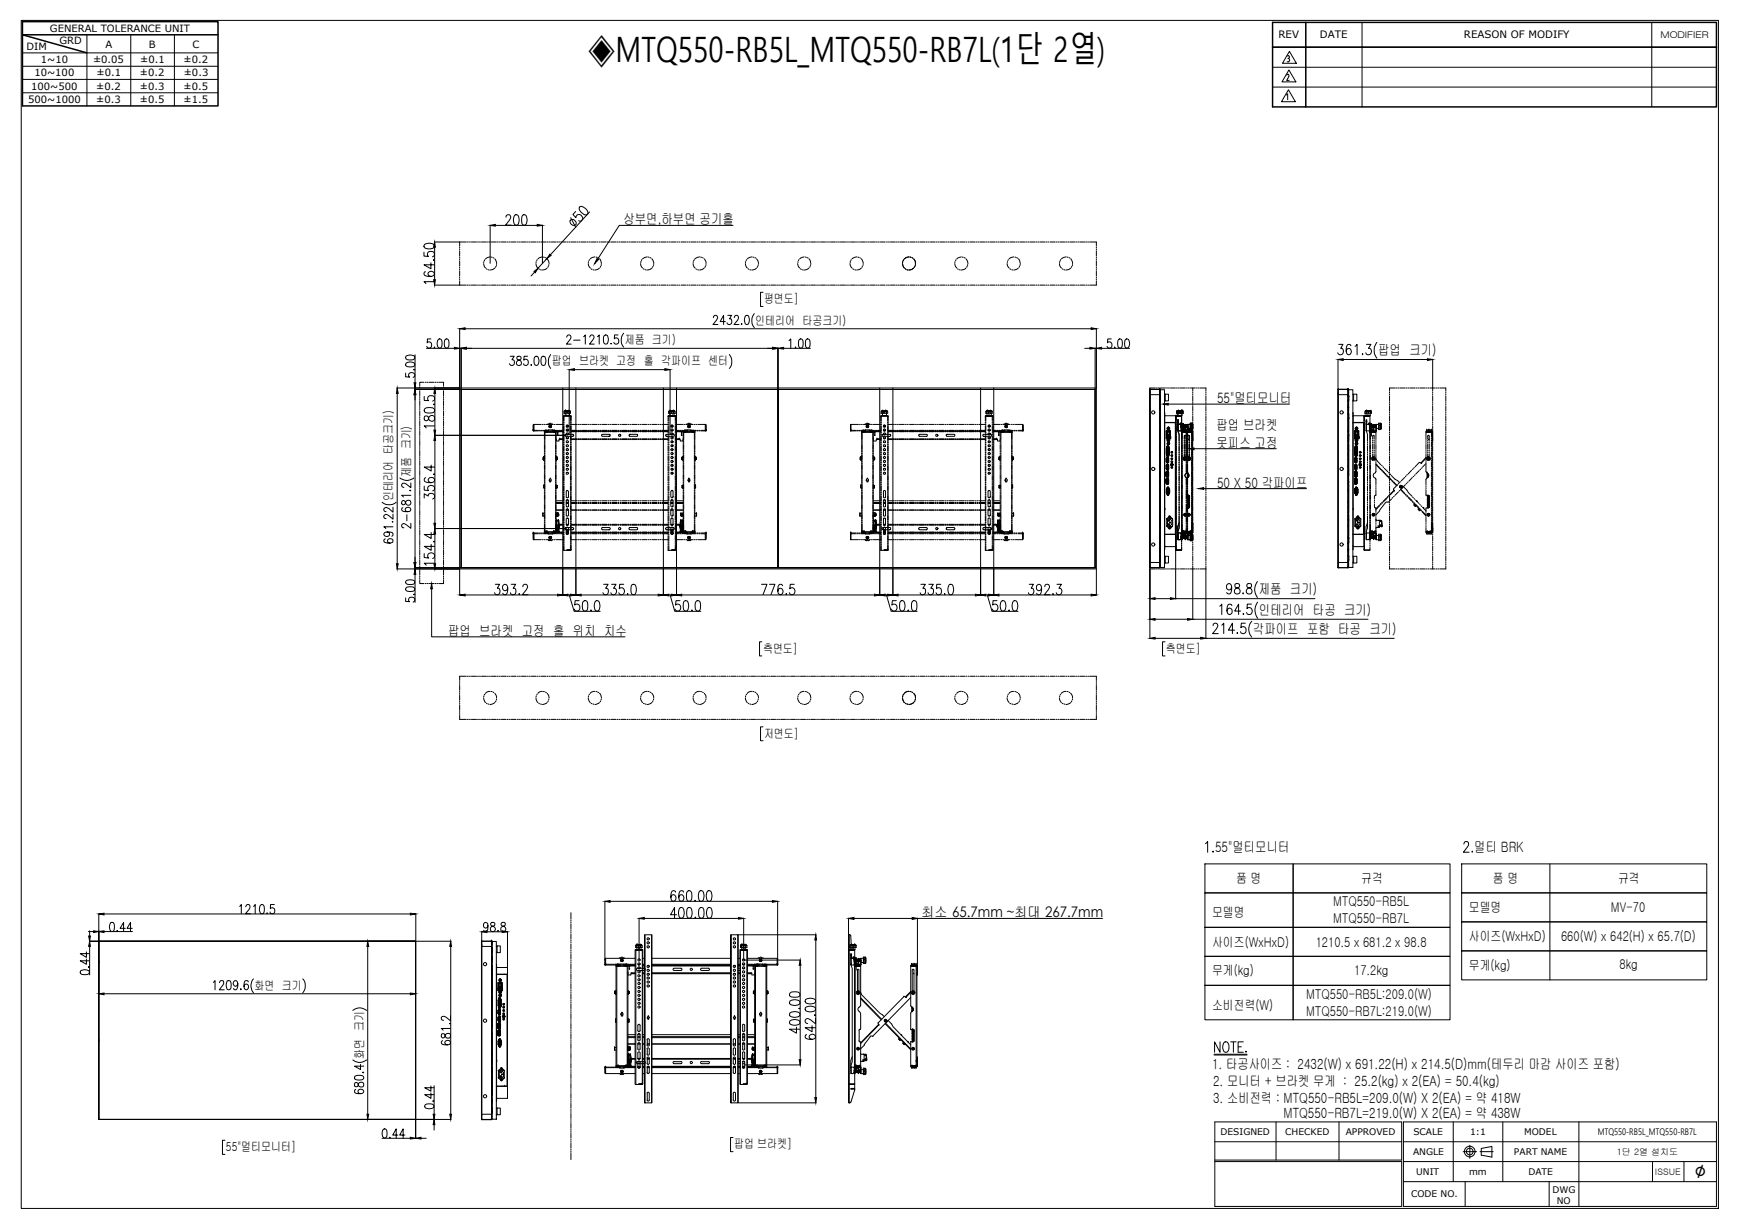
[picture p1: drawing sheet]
<svg xmlns="http://www.w3.org/2000/svg" width="297mm" height="210mm" viewBox="0 0 297 210" stroke-linecap="round" stroke-linejoin="round" font-family="sans-serif">
<defs><g id="words">
<text font-size="6" x="100.4" y="10.6">◈MTQ550-RB5L_MTQ550-RB7L(1단 2열)</text>
<text font-size="3.5" x="289.5" y="201.2">∅</text>
<g font-size="2.4">
<text x="106.5" y="38.2">상부면,하부면 공기홀</text>
<text x="235.4" y="60.6">팝업 크기)</text>
<text x="207.9" y="68.8">55&quot;멀티모니터</text>
<text x="207.8" y="73.4">팝업 브라켓</text>
<text x="207.8" y="76.5">못피스 고정</text>
<text x="207.9" y="83.3">50 X 50 각파이프</text>
<text x="215" y="101.4">제품 크기)</text>
<text x="215" y="105">인테리어 타공 크기)</text>
<text x="76.5" y="108.6">팝업 브라켓 고정 홀 위치 치수</text>
<text x="214" y="108.2">각파이프 포함 타공 크기)</text>
<text x="207.5" y="145.5">55&quot;멀티모니터</text>
<text x="251.8" y="145.6">멀티 BRK</text>
<text x="157.4" y="156.6">최소 65.7mm ~최대 267.7mm</text>
<text x="207" y="182.6">1. 타공사이즈 : 2432(W) x 691.22(H) x 214.5(D)mm(테두리 마감 사이즈 포함)</text>
<text x="207.2" y="185.6">2. 모니터 + 브라켓 무게 : 25.2(kg) x 2(EA) = 50.4(kg)</text>
<text x="207.2" y="188.4">3. 소비전력 : MTQ550-RB5L=209.0(W) X 2(EA) = 약 418W</text>
<text x="219.2" y="191">MTQ550-RB7L=219.0(W) X 2(EA) = 약 438W</text>
</g>
<g font-size="2.3">
<text x="211.1" y="150.8">품 명</text>
<text x="227.7" y="154.8">MTQ550-RB5L</text>
<text x="232.5" y="150.8">규격</text>
<text x="250.9" y="155.8">모델명</text>
<text x="255" y="150.8">품 명</text>
<text x="275.2" y="155.8">MV-70</text>
<text x="276.4" y="150.8">규격</text>
<text x="207" y="156.6">모델명</text>
<text x="207" y="161.7">사이즈(WxHxD)</text>
<text x="224.7" y="161.7">1210.5 x 681.2 x 98.8</text>
<text x="227.7" y="157.6">MTQ550-RB7L</text>
<text x="250.9" y="160.8">사이즈(WxHxD)</text>
<text x="266.6" y="160.8">660(W) x 642(H) x 65.7(D)</text>
<text x="207" y="166.6">무게(kg)</text>
<text x="231.3" y="166.5">17.2kg</text>
<text x="250.9" y="165.7">무게(kg)</text>
<text x="276.6" y="165.6">8kg</text>
<text x="207" y="172.5">소비전력(W)</text>
<text x="223.1" y="170.6">MTQ550-RB5L:209.0(W)</text>
<text x="223.1" y="173.6">MTQ550-RB7L:219.0(W)</text>
</g>
<g font-size="2.1">
<text x="130.5" y="51.8">평면도]</text>
<text x="106.7" y="58.8">제품 크기)</text>
<text x="129" y="55.4">인테리어 타공크기)</text>
<text x="94.3" y="62.4">팝업 브라켓 고정 홀 각파이프 센터</text>
<text x="70.2" y="81.5" transform="rotate(-90 70.2 81.5)">제품 크기)</text>
<text x="67.1" y="85.6" transform="rotate(-90 67.1 85.6)">인테리어 타공크기)</text>
<text x="130.3" y="111.5">측면도]</text>
<text x="199.2" y="111.5">측면도]</text>
<text x="130.5" y="126">저면도]</text>
<text x="43.5" y="169.1">화면 크기</text>
<text x="62.1" y="180.8" transform="rotate(-90 62.1 180.8)">화면 크기</text>
<text x="38.6" y="196.6">55&quot;멀티모니터]</text>
<text x="125.4" y="196.1">팝업 브라켓]</text>
</g>
<g font-size="1.8">
<text x="218.4" y="6.5">REV</text>
<text x="225.5" y="6.5">DATE</text>
<text x="250" y="6.5">REASON OF MODIFY</text>
</g>
<g font-size="1.7">
<text x="8.5" y="5.4">GENERAL TOLERANCE UNIT</text>
<text x="4.5" y="8.5">DIM</text>
<text x="7" y="10.8">1~10</text>
<text x="10.1" y="7.5">GRD</text>
<text x="15.9" y="10.8">±0.05</text>
<text x="18" y="8.1">A</text>
<text x="23.9" y="10.8">±0.1</text>
<text x="25.4" y="8.1">B</text>
<text x="31.4" y="10.8">±0.2</text>
<text x="32.9" y="8.1">C</text>
<text x="4.8" y="17.6">500~1000</text>
<text x="5.3" y="15.3">100~500</text>
<text x="5.9" y="13.1">10~100</text>
<text x="16.5" y="15.3">±0.2</text>
<text x="16.5" y="17.6">±0.3</text>
<text x="16.5" y="13.1">±0.1</text>
<text x="23.9" y="13.1">±0.2</text>
<text x="23.9" y="15.3">±0.3</text>
<text x="23.9" y="17.6">±0.5</text>
<text x="31.4" y="15.3">±0.5</text>
<text x="31.4" y="17.6">±1.5</text>
<text x="31.4" y="13.1">±0.3</text>
</g>
<g font-size="1.6">
<text x="283.6" y="6.4">MODIFIER</text>
<text x="208.5" y="193.9">DESIGNED</text>
<text x="219.5" y="193.9">CHECKED</text>
<text x="229.9" y="193.9">APPROVED</text>
<text x="241.4" y="197.3">ANGLE</text>
<text x="241.4" y="193.9">SCALE</text>
<text x="251.1" y="193.9">1:1</text>
<text x="258.6" y="197.3">PART NAME</text>
<text x="260.3" y="193.9">MODEL</text>
<text x="272.9" y="193.8">MTQ550-RB5L_MTQ550-RB7L</text>
<text x="241.9" y="200.7">UNIT</text>
<text x="250.9" y="200.7">mm</text>
<text x="261.1" y="200.7">DATE</text>
<text x="265.2" y="203.7">DWG</text>
<text x="241" y="204.5">CODE NO.</text>
<text x="265.9" y="205.6">NO</text>
</g>
<g font-size="1.5">
<text x="276.2" y="197.2">1단 2열 설치도</text>
<text x="282.7" y="200.7">ISSUE</text>
</g>
</g></defs>
<!-- layer: 0 -->
<g fill="none" stroke="#000" stroke-width=".17">
<path d="M3.6 3.5h289.9v202.9h-289.9zM83.7 38.5v6.5M84.6 38.5h7.2M86.4 37.1l.1-.3 .2-.1h.3l.2 .1a.59 .59 0 0 1-.2 .8l-.7 .9h1M87.9 36.8l.4-.1a1.05 1.05 0 0 1 .3 1.4l-.1 .3-.4 .1a1.05 1.05 0 0 1-.3-1.5zM89.3 36.8l.3-.1a1.05 1.05 0 0 1 .3 1.4l-.1 .3-.3 .1a.82 .82 0 0 1-.4-1.1zM92.7 38.5v6.5M97.5 37.2l.8 1.6M97.5 37.5a.7 .7 0 0 1 .9 .8 .6 .6 0 0 1-.8 0 .6 .6 0 0 1-.1-.8zM98.3 36.1l-.4 .5 .5 .6a.56 .56 0 0 1 .5-.5 .56 .56 0 0 1 .6 .5 .56 .56 0 0 1-.5 .6l-.2-.1M99 35.3a1.2 1.2 0 0 1 1.4 1.2l-.1 .1a.8 .8 0 0 1-1-.3l-.4-.7zM100.7 36.2l-6.7 7.3"/>
<path d="M125.2 38.5h-19.4l-3.7 5.8M72.4 43.1v.6l.8 .1a.5 .5 0 0 1-.1-.7 .5 .5 0 0 1 .6-.2 .48 .48 0 0 1 .5 .4 .48 .48 0 0 1-.3 .6M72.5 41.8a1.6 1.6 0 0 1 1.6 0l.1 .3a1.05 1.05 0 0 1-1.4 .3l-.3-.1-.1-.2zM72.7 46.4l-.2 .1-.1 .3a1.1 1.1 0 0 0 1.5 .3l.2-.1a.5 .5 0 0 0-.5-.7 .5 .5 0 0 0-.4 .7l.4 .2M72.8 59.5h4.8M73.6 44.9v1l-1.2-.7h1.8M73.6 57.9h-.6v.7a.47 .47 0 0 1 .6 0 .47 .47 0 0 1 0 .6 .47 .47 0 0 1-.6 .1l-.1-.1M74.1 44.3v.2zM74.2 48.1h-1.8l.4 .3M74.2 48.7h5.5M74.2 41.3h5.5M74.2 59.3v.2z"/>
<path d="M74.2 42.2v5.6M74.9 58l.3-.1a1.06 1.06 0 0 1 0 1.6h-.2a1.07 1.07 0 0 1-.1-1.5zM76.1 58l.3-.1a1.06 1.06 0 0 1 0 1.6h-.2a1.2 1.2 0 0 1-.1-1.5zM78.5 56.1v41.1h108.8v-30.9M78.5 41.3v.7M78.5 42.2v.1M78.5 42.5v.2M78.5 42.9v.8M78.5 43.9v.2M78.5 44.3v.1M78.5 44.6v.8M78.5 45.6v.2"/>
<path d="M78.5 45.9v.2M78.5 46.3v.8M78.5 47.3v.2M78.5 47.6v.2M78.5 48v.7M78.5 59.5h.3M78.8 59.5v7M79.4 56.1h107M79.7 59.5h52.3M79.8 48.7h.2M79.8 41.3h.2M80.2 48.7h.1"/>
<path d="M80.2 41.3h.1M80.5 48.7h.9M80.5 41.3h.9M81.6 48.7h.1M81.6 41.3h.1M81.9 48.7h.2M81.9 41.3h.2M82.2 48.7h.9M82.2 41.3h.9M82.6 45l.1 .5 .3 .3M82.7 44.7l-.1 .1M82.8 44.3l-.1 .2"/>
<path d="M83.1 45.9l.1 .1M83.3 48.7h.1M83.3 41.3h.1M83.4 46.1h.2M83.6 48.7h.2M83.6 41.3h.2M83.7 43.9l-.8 .3M83.9 43.9l.2 .1M83.9 48.7h.9M83.9 41.3h.9M84.2 44l.2 .1M84.5 44.2l.3 .8"/>
<path d="M84.5 45.8l-.3 .2-.5 .1M84.7 45.5l-.1 .1M84.8 45.2v.2M84.9 48.7h.2M84.9 41.3h.2M85.3 48.7h.2M85.3 41.3h.2M85.6 48.7h.9M85.6 41.3h.9M86.6 48.7h.2M86.6 41.3h.2M87 48.7h.2"/>
<path d="M87 41.3h.2M87.3 48.7h.9M87.3 41.3h.9M88.4 48.7h.1M88.4 41.3h.1M88.7 48.7h.2M88.7 41.3h.2M89.1 48.7h.8M89.1 41.3h.8M90.1 48.7h.1M90.1 41.3h.1M90.4 48.7h.2"/>
<path d="M90.4 41.3h.2M90.7 48.7h.9M90.7 41.3h.9M91.3 46.5l-.6 .6M91.6 45l.1 .5 .2 .3M91.6 44.7v.1M91.8 48.7h.1M91.8 41.3h.1M91.8 44.3l-.1 .2M92 45.9l.1 .1M92.1 48.7h.2M92.1 41.3h.2"/>
<path d="M92.3 46.1h.2M92.4 48.7h.9M92.4 41.3h.9M92.7 43.9l-.8 .3M92.8 43.9l.2 .1M93.2 44l.1 .1M93.4 44.2l-1.5 1.6M93.5 48.7h.1M93.5 41.3h.1M93.5 44.2l.2 .4 .1 .4M93.5 45.8l-.4 .2-.4 .1M93.7 45.5l-.1 .1"/>
<path d="M93.8 45.2l-.1 .2M93.8 48.7h.2M93.8 41.3h.2M94.1 48.7h.9M94.1 41.3h.9M95.2 48.7h.2M95.2 41.3h.2M95.5 48.7h.2M95.5 41.3h.2M95.9 48.7h.8M95.9 41.3h.8M96.8 57.6a.38 .38 0 0 1 .5-.4 .38 .38 0 0 1 .2 .6l-.7 1h.8"/>
<path d="M96.9 48.7h.2M96.9 41.3h.2M97.2 48.7h.2M97.2 41.3h.2M97.6 48.7h.8M97.6 41.3h.8M98 58.1h1.1M98.6 48.7h.1M98.6 41.3h.1M98.9 48.7h.2M98.9 41.3h.2M99.3 48.7h.8"/>
<path d="M99.3 41.3h.8M99.7 57.5l.3-.3v1.6M100.3 48.7h.1M100.3 41.3h.1M100.5 45l.1 .5 .2 .3M100.5 44.7v.1M100.6 48.7h.2M100.6 41.3h.2M100.7 44.3l-.1 .2M100.7 57.6a.38 .38 0 0 1 .5-.4 .38 .38 0 0 1 .2 .6l-.7 1h.8M101 45.9l.1 .1M101 48.7h.8"/>
<path d="M101 41.3h.8M101.3 46.1h.2M101.6 43.9l-.8 .3M101.8 43.9l.2 .1M102 48.7h.1M102 41.3h.1M102.1 57.5l.2-.3v1.6M102.1 44l.2 .1M102.3 48.7h.2M102.3 41.3h.2M102.4 44.2l.2 .2 .1 .6M102.4 45.8l-.3 .2-.5 .1"/>
<path d="M102.6 45.5l-.1 .1M102.7 48.7h.8M102.7 41.3h.8M102.7 45.2v.2M103.2 57.3l.3-.1a.92 .92 0 0 1 .3 1.3l-.1 .2-.3 .1a.69 .69 0 0 1-.3-.9zM103.7 48.7h.2M103.7 41.3h.2M104 48.7h.2M104 41.3h.2M104.3 58.7l.1 .1zM104.4 48.7h.8M104.4 41.3h.8"/>
<path d="M105.4 48.7h.2M105.4 41.3h.2M105.6 57.2h-.6l-.1 .7a.51 .51 0 0 1 .8 .3 .51 .51 0 0 1-.6 .6l-.3-.3M105.7 48.7h.2M105.7 41.3h.2M106.1 48.7h.8M106.1 41.3h.8M106.5 56.9a1.86 1.86 0 0 0 0 2.4M107.1 48.7h.2M107.1 41.3h.2M107.4 48.7h.2M107.4 41.3h.2"/>
<path d="M107.8 48.7h.8M107.8 41.3h.8M108.8 48.7h.2M108.8 41.3h.2M109.1 48.7h.2M109.1 41.3h.2M109.4 45l.1 .5 .3 .3M109.5 44.7v.1M109.5 48.7h.8M109.5 41.3h.8M109.6 44.3l-.1 .2M109.9 45.9l.2 .1"/>
<path d="M110.2 46.1h.2M110.5 48.7h.2M110.5 41.3h.2M110.6 43.9l-.8 .3M110.7 43.9l.2 .1M110.9 48.7h.1M110.9 41.3h.1M111.1 44l.1 .1M111.2 48.7h.8M111.2 41.3h.8M111.3 44.2l.2 .2 .2 .6M111.4 45.8l-.4 .2-.4 .1"/>
<path d="M111.5 45.5l-.1 .1M111.7 45.2l-.1 .2M112.2 48.7h.2M112.2 41.3h.2M112.6 48.7h.1M112.6 41.3h.1M112.9 48.7h.8M112.9 41.3h.8M113.9 48.7h.2M113.9 41.3h.2M114.2 48.7h.2M114.2 41.3h.2"/>
<path d="M114.6 48.7h.8M114.6 41.3h.8M115.6 48.7h.2M115.6 41.3h.2M115.9 48.7h.2M115.9 41.3h.2M116.3 48.7h.9M116.3 41.3h.9M117.3 48.7h.2M117.3 41.3h.2M117.7 48.7h.1M117.7 41.3h.1"/>
<path d="M118 48.7h.9M118 41.3h.9M118.4 45l.1 .5 .2 .3M118.4 44.7v.1M118.6 44.3l-.1 .2M118.9 45.9l.1 .1M119 48.7h.2M119 41.3h.2M119.2 46.1h.1M119.4 48.7h.1M119.4 41.3h.1M119.5 43.9l-.8 .3"/>
<path d="M119.7 43.9l.1 .1M119.7 48.7h.9M119.7 41.3h.9M120 44l.1 .1M120.3 44.2l.3 .4v.4M120.3 45.8l-.3 .2-.5 .1M120.5 45.5l-.1 .1M120.6 45.2v.2M120.7 48.7h.2M120.7 41.3h.2M121.1 48.7h.1M121.1 41.3h.1"/>
<path d="M121.4 48.7h.8M121.4 41.3h.8M121.9 54.2l.2-.3h.2l.3 .3a2.14 2.14 0 0 1-.8 1.2h.8M122.4 48.7h.2M122.4 41.3h.2M122.8 48.7h.1M122.8 41.3h.1M123.1 48.7h.9M123.1 41.3h.9M123.9 54.9h-.9l.6-1v1.5M124.1 48.7h.2M124.1 41.3h.2"/>
<path d="M124.3 53.9h.7l-.4 .6a.46 .46 0 0 1 .4 .7 .46 .46 0 0 1-.8-.1M124.5 48.7h.2M124.5 41.3h.2M124.8 48.7h.9M124.8 41.3h.9M125.4 54.2l.3-.3h.2l.2 .3-.1 .5-.6 .7h.8M125.8 48.7h.2M125.8 41.3h.2M126.2 48.7h.2M126.2 41.3h.2M126.5 48.7h.9M126.5 41.3h.9"/>
<path d="M126.6 55.3h.1zM127.3 45l.2 .5 .2 .3M127.3 53.9h.3a.92 .92 0 0 1 .3 1.2l-.1 .2-.3 .1a.92 .92 0 0 1-.3-1.2zM127.4 44.7l-.1 .1M127.5 48.7h.2M127.5 41.3h.2M127.5 44.3v.2M127.8 45.9l.1 .1M127.9 48.7h.1M127.9 41.3h.1M128.1 46.1h.2M128.2 48.7h.9"/>
<path d="M128.2 41.3h.9M128.4 43.9l-.7 .3M128.6 43.9l.2 .1M128.8 53.6a1.86 1.86 0 0 0 0 2.3M128.9 44l.2 .1M129.2 44.2l.3 .4 .1 .4M129.2 48.7h.2M129.2 41.3h.2M129.2 45.8l-.3 .2-.5 .1M129.4 45.5v.1M129.5 45.2v.2M129.6 48.7h.1"/>
<path d="M129.6 41.3h.1M129.9 48.7h.9M129.9 41.3h.9M130.3 49.9h-.4v2.4h.4M131 48.7h.1M131 41.3h.1M131.3 48.7h.2M131.3 41.3h.2M131.6 48.7h.9M131.6 41.3h.9M132.7 48.7h.1M132.7 41.3h.1"/>
<path d="M132.9 59.5v7M132.9 59.5h.1M133 48.7h.2M133 41.3h.2M133.3 48.7h.9M133.3 41.3h.9M133.8 59.5h4.6M134.4 48.7h.1M134.4 41.3h.1M134.7 48.7h.2M134.7 41.3h.2M134.8 58.2l.3-.3v1.6"/>
<path d="M135 48.7h.9M135 41.3h.9M135.9 59.3v.2zM136 48.7h.2M136 41.3h.2M136.3 45l.1 .5 .2 .3M136.3 44.7v.1M136.4 48.7h.2M136.4 41.3h.2M136.5 44.3l-.1 .2M136.6 58l.2-.1a1.06 1.06 0 0 1 0 1.6h-.1a1.2 1.2 0 0 1-.1-1.5zM136.7 45.9l.2 .1"/>
<path d="M136.7 48.7h.9M136.7 41.3h.9M137.1 46.1h.1M137.4 43.9l-.8 .3M137.6 43.9l.1 .1M137.7 58l.3-.1a1.06 1.06 0 0 1 0 1.6h-.1a1.2 1.2 0 0 1-.2-1.5zM137.8 48.7h.2M137.8 41.3h.2M137.9 44l.1 .1M138.1 48.7h.2M138.1 41.3h.2M138.2 44.2l.1 .2 .2 .6"/>
<path d="M138.2 45.8l-.4 .2-.4 .1M138.4 45.5l-.1 .1M138.5 48.7h.8M138.5 41.3h.8M138.5 45.2v.2M139.5 48.7h.1M139.5 41.3h.1M139.8 48.7h.2M139.8 41.3h.2M140.2 48.7h.8M140.2 41.3h.8M141.2 48.7h.1"/>
<path d="M141.2 41.3h.1M141.5 48.7h.2M141.5 41.3h.2M141.8 48.7h.9M141.8 41.3h.9M142.9 48.7h.1M142.9 41.3h.1M143.2 48.7h.2M143.2 41.3h.2M143.5 48.7h.9M143.5 41.3h.9M144.6 48.7h.2"/>
<path d="M144.6 41.3h.2M144.9 48.7h.2M144.9 41.3h.2M145.2 45l.1 .5 .2 .3M145.3 44.7l-.1 .1M145.3 48.7h.8M145.3 41.3h.8M145.4 44.3l-.1 .2M145.7 45.9l.1 .1M146 46.1h.2M146.3 48.7h.2M146.3 41.3h.2"/>
<path d="M146.3 43.9l-.8 .3M146.5 43.9l.2 .1M146.6 48.7h.2M146.6 41.3h.2M146.8 44l.2 .1M147 48.7h.8M147 41.3h.8M147.1 44.2l.2 .2 .1 .6M147.1 45.8l-.3 .2-.5 .1M147.3 45.5l-.1 .1M147.4 45.2v.2M148 48.7h.2"/>
<path d="M148 41.3h.2M148.3 48.7h.2M148.3 41.3h.2M148.7 48.7h.8M148.7 41.3h.8M149.7 48.7h.1M149.7 41.3h.1M150 48.7h.2M150 41.3h.2M150.4 48.7h.8M150.4 41.3h.8M151.4 48.7h.2"/>
<path d="M151.4 41.3h.2M151.8 48.7h.1M151.8 41.3h.1M152.1 48.7h.8M152.1 41.3h.8M153.1 48.7h.2M153.1 41.3h.2M153.4 48.7h.2M153.4 41.3h.2M153.8 48.7h.8M153.8 41.3h.8M154.2 45l.1 .5 .2 .3"/>
<path d="M154.2 44.7v.1M154.4 44.3l-.2 .2M154.6 45.9l.2 .1M154.8 48.7h.2M154.8 41.3h.2M154.9 46.1h.2M155.1 48.7h.2M155.1 41.3h.2M155.3 43.9l-.8 .3M155.4 43.9l.2 .1M155.5 48.7h.8M155.5 41.3h.8"/>
<path d="M155.8 44l.1 .1M156.1 45.8l-.4 .2-.4 .1M156.1 44.2l.2 .4 .1 .4M156.3 45.5l-.1 .1M156.4 45.2l-.1 .2M156.5 48.7h.2M156.5 41.3h.2M156.8 48.7h.2M156.8 41.3h.2M157.2 48.7h.8M157.2 41.3h.8M158.2 48.7h.2"/>
<path d="M158.2 41.3h.2M158.6 48.7h.1M158.6 41.3h.1M158.9 48.7h.9M158.9 41.3h.9M159.9 48.7h.2M159.9 41.3h.2M160.3 48.7h.1M160.3 41.3h.1M160.6 48.7h.8M160.6 41.3h.8M161.6 48.7h.2"/>
<path d="M161.6 41.3h.2M162 48.7h.1M162 41.3h.1M162.3 48.7h.8M162.3 41.3h.8M163.1 45l.1 .5 .2 .3M163.1 44.7v.1M163.3 48.7h.2M163.3 41.3h.2M163.3 44.3l-.1 .2M163.6 45.9l.1 .1M163.6 48.7h.2"/>
<path d="M163.6 41.3h.2M163.9 46.1h.1M164 48.7h.8M164 41.3h.8M164.2 43.9l-.8 .3M164.4 43.9l.1 .1M164.7 44l.2 .1M165 48.7h.2M165 41.3h.2M165 45.8l-.3 .2-.5 .1M165 44.2l.3 .4v.4M165.2 45.5l-.1 .1"/>
<path d="M165.3 45.2v.2M165.4 48.7h.2M165.4 41.3h.2M165.7 48.7h.9M165.7 41.3h.9M166.7 48.7h.2M166.7 41.3h.2M167.1 48.7h.1M167.1 41.3h.1M167.4 48.7h.9M167.4 41.3h.9M168.4 48.7h.2"/>
<path d="M168.4 41.3h.2M168.8 48.7h.1M168.8 41.3h.1M169.1 48.7h.9M169.1 41.3h.9M170.1 48.7h.2M170.1 41.3h.2M170.5 48.7h.1M170.5 41.3h.1M170.8 48.7h.8M170.8 41.3h.8M171.8 48.7h.2"/>
<path d="M171.8 41.3h.2M172 45l.2 .5 .2 .3M172.1 44.7v.1M172.2 48.7h.2M172.2 41.3h.2M172.2 44.3v.2M172.5 45.9l.2 .1M172.5 48.7h.9M172.5 41.3h.9M172.8 46.1h.2M173.1 43.9l-.7 .3M173.3 43.9l.2 .1"/>
<path d="M173.6 48.7h.1M173.6 41.3h.1M173.6 44l.2 .1M173.9 48.7h.2M173.9 41.3h.2M173.9 44.2l.2 .2 .2 .6M173.9 45.8l-.3 .2-.4 .1M174.1 45.5v.1M174.2 48.7h.9M174.2 41.3h.9M174.3 45.2l-.1 .2M175.2 48.7h.2"/>
<path d="M175.2 41.3h.2M175.6 48.7h.2M175.6 41.3h.2M175.9 48.7h.9M175.9 41.3h.9M176.9 48.7h.2M176.9 41.3h.2M177.3 48.7h.1M177.3 41.3h.1M177.6 48.7h.9M177.6 41.3h.9M178.6 48.7h.2"/>
<path d="M178.6 41.3h.2M179 48.7h.1M179 41.3h.1M179.4 48.7h.8M179.4 41.3h.8M180.4 48.7h.1M180.4 41.3h.1M180.7 48.7h.2M180.7 41.3h.2M181 45l.1 .5 .2 .3M181 44.7v.1M181 48.7h.9"/>
<path d="M181 41.3h.9M181.2 44.3l-.1 .2M181.4 45.9l.2 .1M181.8 46.1h.1M182.1 48.7h.1M182.1 41.3h.1M182.1 43.9l-.8 .3M182.3 43.9l.1 .1M182.4 48.7h.2M182.4 41.3h.2M182.6 44l.1 .1M182.7 48.7h.9"/>
<path d="M182.7 41.3h.9M182.9 44.2l.1 .2 .2 .6M182.9 45.8l-.3 .2-.5 .1M183.1 45.5l-.1 .1M183.2 45.2v.2M183.8 48.7h.1M183.8 41.3h.1M184.1 48.7h.2M184.1 41.3h.2M184.4 48.7h.9M184.4 41.3h.9M185.3 59.5h.9"/>
<path d="M185.4 48.7h.2M185.4 41.3h.2M185.8 48.7h.2M185.8 41.3h.2M186.1 41.3h1.2v.7M187.1 59.5h.2M187.1 59.5v7M187.3 42.2v.1M187.3 42.5v.2M187.3 42.9v.8M187.3 43.9v.2M187.3 44.3v.1"/>
<path d="M187.3 44.6v.8M187.3 45.6v.2M187.3 45.9v.2M187.3 46.3v.8M187.3 47.3v.2M187.3 47.6v.2M187.3 48v.7h-1.2M187.3 56.1v10.2M188.2 59.5h4.7M189.8 57.9h-.6v.7a.51 .51 0 0 1 .8 .2 .51 .51 0 0 1-.6 .7l-.3-.3M190.4 59.3v.2zM191.1 58l.3-.1a1.06 1.06 0 0 1 0 1.6h-.2a1.2 1.2 0 0 1-.1-1.5z"/>
<path d="M192.3 58l.3-.1a.99 .99 0 0 1 0 1.6h-.2a1.2 1.2 0 0 1-.1-1.5zM228.7 58.8h.7l-.4 .7a.53 .53 0 0 1 .4 .8 .53 .53 0 0 1-.9 0M230.7 59.1v-.2l-.3-.1a1.1 1.1 0 0 0-.4 1.5l.2 .2a.5 .5 0 0 0 .6-.5 .5 .5 0 0 0-.6-.4l-.3 .4M231.5 59.2l.3-.4v1.8M233.4 58.8h.8l-.4 .7a.53 .53 0 0 1 .4 .8 .53 .53 0 0 1-.9 0M235.2 58.5a2.18 2.18 0 0 0 0 2.7M67.8 66.3h119.5M67.8 67.2v29.1M69.3 63.7v.7h.7a.42 .42 0 0 1 0-.7 .49 .49 0 0 1 .7 0 .49 .49 0 0 1 0 .7h-.1M69.4 62a1.07 1.07 0 0 1 1.5 .2v.1a1.06 1.06 0 0 1-1.6 0zM69.4 60.8l.6-.2a.72 .72 0 0 1 .9 .5 .69 .69 0 0 1-.9 .4l-.6-.2zM70.7 63.1h.2z"/>
<path d="M70.9 66.5h7.8M70.9 60.6v4.8M70.9 66.3v.2M70.9 67.4v28.7M71.7 66.1v.1M71.7 66.4v.2M71.7 66.7v.9M71.7 67.7v.2M71.7 68.1v.2M71.7 68.4v.9M71.7 69.4v.2M71.7 69.8v.1"/>
<path d="M71.7 70.2v.8M71.7 71.2v.1M71.7 71.5v.2M71.7 71.9v.8M71.7 72.9v.1M71.7 73.2v.2M71.7 73.5v.9M71.7 74.6v.1M71.7 74.9v.2M71.7 75.2v.9M71.7 76.3v.1M71.7 76.6v.2"/>
<path d="M71.7 76.9v.9M71.7 78v.2M71.7 78.3v.2M71.7 78.7v.8M71.7 79.7v.2M72.4 65.3h-.7v.6M72.5 67.7v.7h.7a.5 .5 0 0 1-.1-.6 .5 .5 0 0 1 .6-.2 .48 .48 0 0 1 .5 .4 .48 .48 0 0 1-.3 .5M72.5 71.1v.5a.36 .36 0 0 0 .3 .3 .36 .36 0 0 0 .3-.3 .56 .56 0 0 1 .6-.6 .56 .56 0 0 1 .5 .6 .59 .59 0 0 1-.7 .3 .59 .59 0 0 1-.4-.7l-.2-.2zM72.5 69.8l.3-.1 .4-.1a.82 .82 0 0 1 1 .4v.2a.82 .82 0 0 1-1 .3l-.7-.1zM72.6 65.3h.2M73 65.3h.1M73.3 65.3h.9"/>
<path d="M73.6 79.4v1l-1.1-.6h1.7M74.2 69v.1zM74.2 74.4h22.4M74.2 72.7h-1.7l.3 .4M74.3 67.2v6.3M74.3 75.2v14.2M74.3 65.3h.2M74.7 65.3h.1M75 65.3h.8v.6M75.8 66.1v.1M75.8 66.4v.2M75.8 66.7v.9"/>
<path d="M75.8 67.7v.2M75.8 68.1v.2M75.8 68.4v.9M75.8 69.4v.2M75.8 69.8v.1M75.8 70.2v.8M75.8 71.2v.1M75.8 71.5v.2M75.8 71.9v.8M75.8 72.9v.1M75.8 73.2v.2M75.8 73.5v.9"/>
<path d="M75.8 74.6v.1M75.8 74.9v.2M75.8 75.2v.9M75.8 76.3v.1M75.8 76.6v.2M75.8 76.9v.9M75.8 78v.2M75.8 78.3v.2M75.8 78.7v.8M75.8 79.7v.2M78.8 66.5h54.1v30.5h-54.1zM87.2 60.8h.6l-.4 .6a.47 .47 0 0 1 .5 .8 .47 .47 0 0 1-.9-.1"/>
<path d="M88.3 60.9v.3l.2 .2a.51 .51 0 0 1 .5 .4 .51 .51 0 0 1-.2 .6 .45 .45 0 0 1-.6-.3 .45 .45 0 0 1 .4-.6l.2-.1a.32 .32 0 0 0 .1-.5zM90.1 60.8h-.6v.7a.5 .5 0 0 1 .8 .3 .5 .5 0 0 1-.6 .6l-.2-.1-.1-.2M90.7 62.3h.1zM91.1 73.5h.1M91.1 73.6h.1M91.1 72.6v1M91.2 73.6h.8M91.2 72.5h-.1v1h.1M91.2 73.5v.1M91.2 72.5v1h.8M91.2 72.5h1.2M91.4 60.9l.3-.1a.99 .99 0 0 1 0 1.6h-.1a1.2 1.2 0 0 1-.2-1.5z"/>
<path d="M92.1 73.5h.2M92.1 73.6h.2M92.5 73.5h.2M92.5 73.6h.2M92.6 60.9l.3-.1a.92 .92 0 0 1 .3 1.3l-.1 .2-.4 .1a1.2 1.2 0 0 1-.1-1.5zM92.6 72.5h.2M92.8 78.1h.1M92.8 78.5h.1M92.8 78.2h.1M92.8 78.1l.1 .3zM92.8 78.4l.1 .1zM92.8 78.1v.4l.1-.3"/>
<path d="M92.8 73.5h2.1M92.9 78.2h.1M92.9 78.4h.1M92.9 78.2h-.2v.3h.2M92.9 72.5h.2M93 73.8h2v1.3M93 73.7l.1 .1M93 78v.8M93 73.6h.1M93 73.8v1.3M93 75.2v.2M93 75.6v.1"/>
<path d="M93 75.9v.9M93 76.9v.2M93 77.3v.2M93 77.7v.8M93 79v.2M93 79.3v.9M93.1 73.6l.3 .1zM93.1 73.6v1.5M93.1 75.2v.2M93.1 75.6v.1M93.1 75.9v.9M93.1 76.9v.2"/>
<path d="M93.1 77.3v.2M93.1 77.7v.8M93.1 78.7v.1M93.1 79v.2M93.1 79.3v.9M93.2 73.7v.1M93.2 73.8h.2M93.2 73.6h.1M93.2 73.8h.1M93.2 73.6h.2M93.3 72.5h.8M93.4 73.6h.1"/>
<path d="M93.4 73.6h-.2h.2M93.4 73.8h.1M93.4 73.6h.1l-.1 .1M93.4 73.7v.1M93.5 73.7h1M93.5 72.5h.3l.1-.2h.2l.1 .2h.2M93.5 73.6h.2M93.6 73.5v.1M93.7 73.7v-.1h.6v.1M93.7 73.4v.2h-.9M94 72.6l-.2 .2 .2 .2M94 72.6l.2 .1v.3h-.2"/>
<path d="M94.1 60.6a2.02 2.02 0 0 0 0 2.3M94.3 72.5h.2M94.3 73.6h.1M94.3 73.6h.6M94.3 73.6h.2M94.3 73.4v.2M94.6 73.6h.1M94.6 73.8h.1M94.6 73.6l.3 .1zM94.6 73.6v.2M94.6 73.8h.2M94.6 73.6h.2"/>
<path d="M94.6 72.5h.2M94.7 73.6h.1M94.8 73.6h.1M94.8 73.8h.1M94.8 73.7v.1M94.8 73.8h-.1M94.9 73.6v1.5M94.9 75.2v.2M94.9 75.6v.1M94.9 75.9v.9M94.9 76.9v.2M94.9 77.3v.2"/>
<path d="M94.9 77.7v.8M94.9 78.7v.1M94.9 79v.2M94.9 79.3v.9M95 75v.3h.5v-.3h.1M95 73.6h.2M95 75.2v.2M95 75.6v.1M95 75.9v.9M95 76.9v.2M95 77.3v.2M95 77.7v.8"/>
<path d="M95 79v.2M95 79.3v.9M95 72.5h1.3M95 78v.8M95.1 73.5h.1M95.1 78.2h.1v.3h-.1M95.1 73.6h.1M95.2 78.2h.1M95.2 78.4h.1M95.2 78.1h.1M95.2 78.5h.1M95.2 78.1v.4z"/>
<path d="M95.2 78.2v.3M95.2 74.3h.1zM95.2 73.9l.1 .1zM95.4 73.5h.2M95.4 73.6h.2M95.5 73.7h.1M95.6 75h.7M95.6 75h.1M95.7 73.5h.6M95.8 75.1l-.2-.1 .7 .1M96.1 66.3v35.4M96.3 72.7v.9h-.6"/>
<path d="M96.3 72.1v.1M96.3 72.4v.2M96.3 73.8v.1M96.3 74.1v.2M96.3 74.4v.9M96.3 75.5v.2M96.3 75.8v.2M96.3 76.2v.8M96.3 77.2v.2M96.3 77.5v.2M96.3 77.9v.8M96.3 78.9v.2"/>
<path d="M96.3 79.2v.2M96.3 79.6v.8M96.3 73.7l-1.4 .1M96.3 73.6l-1.1 .1M96.3 71.1h1.1M96.3 71v.1M96.3 71.1v.8M96.3 72.7v.9M96.4 70.2l-.1 .4h.2v-.4M96.4 70.2h.1M96.4 70.2h1h-.5v.4h.3M96.5 70.2h.1"/>
<path d="M96.5 70.2h.5M96.5 70.2l-.2 .1M96.5 74.3l1.3-.1a.17 .17 0 0 1 .2 .2 .17 .17 0 0 1-.2 .1h-1.2zM96.6 70.2l-.1 .4h.3v-.4l-.3 .1M96.6 70.2h.1M96.7 73.5h.4M96.7 74.2h.4M96.7 70.2h.5M96.8 70.6h.1M96.8 71h.1M96.8 73.6h.2M97 71h-.2"/>
<path d="M97.1 70.2h.1M97.1 70.2l.1 .4M97.2 70.2l.2 .1M97.2 63.1v11M97.2 70.2v.4M97.3 70.2h-.1M97.3 70.6v.4h-.8v-.4M97.3 70.2l.1 .1v.3h-.2M97.4 71h.2l-.2 .1M97.4 71.1v.8M97.4 72v.2M97.4 72.4v.1"/>
<path d="M97.4 72.7v.8M97.4 73.7v.2M97.4 74.1v.1M97.4 74.4v.8M97.4 75.4v.2M97.4 75.8v.2M97.4 76.1v.9M97.4 77.1v.2M97.4 77.5v.2M97.4 77.8v.9M97.4 78.8v.2M97.4 79.2v.1"/>
<path d="M97.4 79.5v.9M97.6 73.6h1M97.6 71.9v-.8h-1.3v.8M97.6 72v.2M97.6 72.4v.1M97.6 72.7v.8M97.6 74.1v.1M97.6 74.4v.8M97.6 75.4v.2M97.6 75.8v.2M97.6 76.1v.9M97.6 77.1v.2"/>
<path d="M97.6 77.5v.2M97.6 77.8v.9M97.6 78.8v.2M97.6 79.2v.1M97.6 79.5v.9M97.6 73.5h1M97.6 72.5h1M97.6 75h1M97.6 75.1h1M98.1 63.1h15.5M98.4 66.3v35.4M98.6 73.7h-1v.2"/>
<path d="M98.7 73.6h.3M98.7 73.7h.3M98.7 73.5h.3M98.7 72.5h.3M98.7 75h.3M98.7 75.1h.3M99.1 73.6h.2M99.1 73.7h.2M99.1 73.5h.2M99.1 72.5h.2M99.1 75h.2M99.1 75.1h.2"/>
<path d="M99.5 73.5h.8M99.5 72.5h.8M99.5 75h.8M99.5 75.1h.8M99.5 73.6h.8M99.5 73.7h.8M100.5 73.5h.2M100.5 72.5h.2M100.5 75h.2M100.5 75.1h.2M100.5 73.6h.2M100.5 73.7h.2"/>
<path d="M100.8 73.6h.2M100.8 73.7h.2M100.8 73.5h.2M100.8 72.5h.2M100.8 75h.2M100.8 75.1h.2M101.2 73.6h.8M101.2 73.7h.8M101.2 73.5h.8M101.2 72.5h.8M101.2 75h.8M101.2 75.1h.8"/>
<path d="M102.2 73.5h.1M102.2 72.5h.1M102.2 75h.1M102.2 75.1h.1M102.2 73.6h.1M102.2 73.7h.1M102.5 73.5h.2M102.5 72.5h.2M102.5 75h.2M102.5 75.1h.2M102.5 73.6h.2M102.5 73.7h.2"/>
<path d="M102.8 74.2h1.2a.18 .18 0 0 1 .3 .2 .17 .17 0 0 1-.3 .1h-1.1zM102.9 73.6h.8M102.9 73.7h.8M102.9 73.5h.8M102.9 72.5h.8M102.9 75h.8M102.9 75.1h.8M103.9 73.5h.1M103.9 72.5h.1M103.9 75h.1M103.9 75.1h.1M103.9 73.6h.1"/>
<path d="M103.9 73.7h.1M104.2 73.5h.2M104.2 72.5h.2M104.2 75h.2M104.2 75.1h.2M104.2 73.6h.2M104.2 73.7h.2M104.5 73.6h.9M104.5 73.7h.9M104.5 73.5h.9M104.5 72.5h.9M104.5 75h.9"/>
<path d="M104.5 75.1h.9M105.6 73.6h.1M105.6 73.7h.1M105.6 73.5h.1M105.6 72.5h.1M105.6 75h.1M105.6 75.1h.1M105.9 73.5h.2M105.9 72.5h.2M105.9 75h.2M105.9 75.1h.2M105.9 73.6h.2"/>
<path d="M105.9 73.7h.2M106.3 73.5h.8M106.3 72.5h.8M106.3 75h.8M106.3 75.1h.8M106.3 73.6h.8M106.3 73.7h.8M107.3 73.5h.2M107.3 72.5h.2M107.3 75h.2M107.3 75.1h.2M107.3 73.6h.2"/>
<path d="M107.3 73.7h.2M107.5 74.2h1.3l.1 .3h-1.4zM107.6 73.6h.2M107.6 73.7h.2M107.6 73.5h.2M107.6 72.5h.2M107.6 75h.2M107.6 75.1h.2M108 73.6h.8M108 73.7h.8M108 73.5h.8M108 72.5h.8"/>
<path d="M108 75h.8M108 75.1h.8M109 73.5h.2M109 72.5h.2M109 75h.2M109 75.1h.2M109 73.6h.2M109 73.7h.2M109.3 73.6h.2M109.3 73.7h.2M109.3 73.5h.2M109.3 72.5h.2"/>
<path d="M109.3 75h.2M109.3 75.1h.2M109.7 73.6h.8M109.7 73.7h.8M109.7 73.5h.8M109.7 72.5h.8M109.7 75h.8M109.7 75.1h.8M110.7 73.5h.2M110.7 72.5h.2M110.7 75h.2M110.7 75.1h.2"/>
<path d="M110.7 73.6h.2M110.7 73.7h.2M111 73.5h.2M111 72.5h.2M111 75h.2M111 75.1h.2M111 73.6h.2M111 73.7h.2M111.4 73.6h.8M111.4 73.7h.8M111.4 73.5h.8M111.4 72.5h.8"/>
<path d="M111.4 75h.8M111.4 75.1h.8M112.4 73.6h.2M112.4 73.7h.2M112.4 73.5h.2M112.4 72.5h.2M112.4 75h.2M112.4 75.1h.2M112.7 73.5h.2M112.7 72.5h.2M112.7 75h.2M112.7 75.1h.2"/>
<path d="M112.7 73.6h.2M112.7 73.7h.2M113.1 73.7h1M113.1 73.6h1M113.1 73.5h1M113.1 72.5h1M113.1 75h1M113.1 75.1h1M113.3 66.3v35.4M113.7 74.2h1.4l.1 .2-1.4 .1zM114.1 72.7v.9h-1M114.1 72.1v.1"/>
<path d="M114.1 72.4v.2M114.1 73.8v.1M114.1 74.1v.2M114.1 74.4v.9M114.1 75.5v.2M114.1 75.8v.2M114.1 76.2v.8M114.1 77.2v.2M114.1 77.5v.2M114.1 77.9v.8M114.1 78.9v.2M114.1 79.2v.2"/>
<path d="M114.1 79.6v.8M114.2 71l1.1 .1zM114.2 71h-.1l.1 .1M114.2 71.1v.8M114.2 72.1v.1M114.2 72.4v.2M114.2 72.7v.9M114.2 73.8v.1M114.2 74.1v.2M114.2 74.4v.9M114.2 75.5v.2M114.2 75.8v.2"/>
<path d="M114.2 76.2v.8M114.2 77.2v.2M114.2 77.5v.2M114.2 77.9v.8M114.2 78.9v.2M114.2 79.2v.2M114.2 79.6v.8M114.2 71.1h-.1v.8M114.3 70.2h1h-.5v.4h.2M114.3 70.2l-.1 .4h.2M114.3 70.2h.1M114.4 70.2v.4"/>
<path d="M114.4 70.2h.1M114.4 70.2h.4M114.4 70.2l-.2 .1M114.4 70.3l.3-.1v.4h-.3M114.5 70.2h.1M114.5 70.2l-.1 .4M114.5 63.1v11M114.6 73.5h.4M114.6 74.2h.4M114.6 70.2h.5M114.7 70.6h.1M114.7 71h.2"/>
<path d="M114.7 73.6h.2M114.9 71h.1M115 70.2v.4M115 70.2h.1M115.1 70.2l-.1 .4M115.1 70.2l.2 .1M115.2 70.2h-.1M115.2 70.2l.1 .4h-.2v.4h-.7v-.4M115.3 71v.1M115.3 71.1l.1 .8M115.3 71.1v.8M115.3 72v.2"/>
<path d="M115.3 72.4v.1M115.3 72.7v.8M115.3 73.7v.2M115.3 74.1v.1M115.3 74.4v.8M115.3 75.4v.2M115.3 75.8v.2M115.3 76.1v.9M115.3 77.1v.2M115.3 77.5v.2M115.3 77.8v.9M115.3 78.8v.2"/>
<path d="M115.3 79.2v.1M115.3 79.5v.9M115.4 75h.7M115.4 73.6h.5M115.4 72v.2M115.4 72.4v.1M115.4 72.7v.8M115.4 74.1v.1M115.4 74.4v.8M115.4 75.4v.2M115.4 75.8v.2M115.4 76.1v.9"/>
<path d="M115.4 77.1v.2M115.4 77.5v.2M115.4 77.8v.9M115.4 78.8v.2M115.4 79.2v.1M115.4 79.5v.9M115.4 73.5h.5M115.4 72.5h1.3M115.6 66.3v35.4M115.9 75.1l.2-.1-.7 .1M116.1 75h.1M116.1 75h.1v.3h.5v-.3"/>
<path d="M116.1 73.6h.2M116.1 73.5h.2M116.1 73.7h.1M116.4 73.9h.1l-.1 .1zM116.4 74.3l.1 .1zM116.4 73.5h.2M116.4 73.6h.2M116.5 78.2h.1M116.5 78.4h.1M116.5 78.1h.1M116.5 78.5h.1M116.5 78.1v.4z"/>
<path d="M116.5 78.1v.4M116.5 73.6v.1M116.6 78.2h-.2v.3h.2M116.7 75.1v-1.3l.1 1.3M116.7 78v.8M116.7 73.6h-1.3M116.7 75.2v.2M116.7 75.6v.1M116.7 75.9v.9M116.7 76.9v.2M116.7 77.3v.2M116.7 77.7v.8"/>
<path d="M116.7 79v.2M116.7 79.3v.9M116.8 73.6l.3 .1zM116.8 73.5h2.1M116.8 73.6v.2h1.9M116.8 73.6h.5M116.8 75.2v.2M116.8 75.6v.1M116.8 75.9v.9M116.8 76.9v.2M116.8 77.3v.2M116.8 77.7v.8"/>
<path d="M116.8 78.7v.1M116.8 79v.2M116.8 79.3v.9M116.8 73.8l-1.4-.1v.2M116.9 72.5h.1M116.9 73.8h.1M116.9 73.6h.1M116.9 73.8h.2M116.9 73.6h.2M116.9 73.7v.1M117 73.6h-.1M117 73.6h.1"/>
<path d="M117.1 73.6h.1M117.1 73.8h.1M117.1 73.6v.2M117.2 73.7h1M117.2 72.5h.2M117.2 73.6h.1M117.3 73.6h.1M117.3 73.4v.2M117.3 73.7v-.1h.7v.1M117.5 72.5h.9M117.7 72.6l-.2 .1v.3h.2M117.7 72.6l.2 .1v.3h-.2"/>
<path d="M118 73.4v.2h.9M118 73.6h.2M118.1 73.5v.1M118.1 72.5h-.3v-.2h-.2l-.1 .2h-.3M118.3 73.6h.1h-.1M118.3 73.8h.1M118.3 73.6h.1M118.3 73.6l.3 .1zM118.3 73.6v.2M118.3 73.8h.2M118.4 73.8h.1M118.4 73.6h.1"/>
<path d="M118.5 73.7v.1M118.6 72.5h.1M118.6 73.6v1.5M118.6 75.2v.2M118.6 75.6v.1M118.6 75.9v.9M118.6 76.9v.2M118.6 77.3v.2M118.6 77.7v.8M118.6 78.7v.1M118.6 79v.2M118.6 79.3v.9"/>
<path d="M118.7 73.6h.1M118.7 73.8v1.3M118.7 75.2v.2M118.7 75.6v.1M118.7 75.9v.9M118.7 76.9v.2M118.7 77.3v.2M118.7 77.7v.8M118.7 79v.2M118.7 79.3v.9M118.7 73.7l-.1 .1M118.7 78v.8"/>
<path d="M118.8 78.2h.1v.3h-.1M118.8 78.1l.1 .4zM118.8 78.5h.1M118.9 78.1h.1M118.9 78.5h.1M118.9 78.2h.1M118.9 78.4h.1M118.9 78.1v.4M118.9 72.5h.2M119 73.5h.2M119 73.6h.2M119.2 72.5h1.3"/>
<path d="M119.4 73.5h.1M119.4 73.6h.1M119.7 73.6h.8M119.7 73.5h.9M120.5 72.5h.1v1h-.1M120.5 72.5v1.1M120.6 73.6h.1M120.6 73.5h.1M120.6 72.6v.9M120.6 73.5v.1M124.6 60.6a1.86 1.86 0 0 1 0 2.3M133 66.5h54.1v30.5h-54.1z"/>
<path d="M145.3 73.5h.1M145.3 73.6h.1M145.3 72.6v1M145.4 72.5v1h.8M145.4 72.5v1M145.4 73.5h.1M145.4 73.6h.1M145.4 73.6h.8M145.4 73.5v.1M145.4 72.5h1.2M146.3 73.5h.2M146.3 73.6h.2"/>
<path d="M146.7 73.6h.1M146.7 73.5h.1M146.8 72.5h.2M147 78.1h.1M147 78.5h.1M147 78.2h.1M147 78.1v.3zM147 78.4v.1zM147 78.1v.4v-.3M147 78.4h.1M147 73.6h.8M147 73.5h1.5"/>
<path d="M147.1 78.2h-.2v.3h.2M147.1 72.5h.2M147.2 73.8h2v1.3M147.2 73.7l.1 .1M147.2 78v.8M147.2 73.6h.1M147.2 73.8v1.3M147.2 75.2v.2M147.2 75.6v.1M147.2 75.9v.9M147.2 76.9v.2M147.2 77.3v.2"/>
<path d="M147.2 77.7v.8M147.2 79v.2M147.2 79.3v.9M147.3 73.6v1.5M147.3 75.2v.2M147.3 75.6v.1M147.3 75.9v.9M147.3 76.9v.2M147.3 77.3v.2M147.3 77.7v.8M147.3 78.7v.1M147.3 79v.2"/>
<path d="M147.3 79.3v.9M147.3 73.6l.3 .1zM147.4 73.6h.1M147.4 73.8h.1M147.4 73.8h.2M147.4 73.6h.2M147.4 73.7v.1M147.5 72.5h.8M147.6 73.6h.1M147.6 73.8h.1M147.6 73.6v.1M147.6 73.7v.1"/>
<path d="M147.7 73.7h.9M147.7 73.6h.1M147.7 72.5l.3-.1a.17 .17 0 0 1 .2-.1 .17 .17 0 0 1 .1 .2h.3M147.8 73.7v-.1h.7v.1M147.8 73.6h.1M147.8 73.4v.2M148.1 72.7h.1l.1 .1a.15 .15 0 0 0-.2-.1 .15 .15 0 0 0 0 .3 .15 .15 0 0 0 .2-.1v-.1a.18 .18 0 0 1-.3 .2 .18 .18 0 0 1 .1-.3zM148.5 73.4v.2h.5M148.5 73.6h.1M148.5 72.5h.2M148.5 73.5v.1M148.5 73.5h.5"/>
<path d="M148.7 73.6l.4 .1zM148.7 73.6v.2M148.7 73.8h.3M148.7 73.6h.1M148.7 73.8h.1M148.7 73.6h.2M148.8 72.5h.2M148.9 73.6h.1M148.9 73.8h.1M148.9 73.6h-.2h.2M149 73.7v.1M149.1 73.6v1.5"/>
<path d="M149.1 75.2v.2M149.1 75.6v.1M149.1 75.9v.9M149.1 76.9v.2M149.1 77.3v.2M149.1 77.7v.8M149.1 78.7v.1M149.1 79v.2M149.1 79.3v.9M149.2 75h.1M149.2 75v.3h.4l.1-.3h.1M149.2 73.6h.1"/>
<path d="M149.2 75.2v.2M149.2 75.6v.1M149.2 75.9v.9M149.2 76.9v.2M149.2 77.3v.2M149.2 77.7v.8M149.2 79v.2M149.2 79.3v.9M149.2 72.5h1.2M149.2 78v.8M149.2 73.5h.2M149.2 73.6h.2"/>
<path d="M149.3 78.2h.1v.3h-.1M149.3 78.2h.1M149.3 78.4h.1M149.3 78.1v.4zM149.3 78.5h.1M149.3 78.2v.3M149.4 74.3l.1-.1v.2zM149.4 73.9l.1 .1zM149.5 73.6h.2M149.5 73.5h.2M149.7 73.7h.1M149.8 75h.6"/>
<path d="M149.8 75h.1M149.9 73.5h.5M150 75.1l-.2-.1 .6 .1M150.3 66.3v35.4M150.4 72.7v.9h-.5M150.4 72.1v.1M150.4 72.4v.2M150.4 73.8v.1M150.4 74.1v.2M150.4 74.4v.9M150.4 75.5v.2M150.4 75.8v.2"/>
<path d="M150.4 76.2v.8M150.4 77.2v.2M150.4 77.5v.2M150.4 77.9v.8M150.4 78.9v.2M150.4 79.2v.2M150.4 79.6v.8M150.4 73.7l-1.3 .1M150.4 73.6l-1.1 .1M150.5 71.1h1.1M150.5 71v.1M150.5 71.1v.8"/>
<path d="M150.5 72.1v.1M150.5 72.4v.2M150.5 72.7v.9M150.5 73.8v.1M150.5 74.1v.2M150.5 74.4v.9M150.5 75.5v.2M150.5 75.8v.2M150.5 76.2v.8M150.5 77.2v.2M150.5 77.5v.2M150.5 77.9v.8"/>
<path d="M150.5 78.9v.2M150.5 79.2v.2M150.5 79.6v.8M150.6 70.2h.9h-.4l-.1 .4h.4M150.6 70.2l-.1 .4h.2v-.4M150.6 70.2h.1M150.7 70.2h.1M150.7 70.2h.4M150.7 70.2l-.2 .1M150.7 74.2h1.3l.1 .3h-1.4zM150.7 70.2v.4h.2v-.4l-.2 .1M150.9 73.5h.3"/>
<path d="M150.9 74.2h.3M150.9 70.2h.5M150.9 70.6h.1M150.9 73.6h.3M151.2 71h-.3M151.3 70.2h.1M151.3 70.2l.1 .4M151.4 70.2v.4M151.4 70.2l.2 .1M151.5 70.2h-.1M151.5 70.2l.1 .1v.3h-.2v.4h-.7v-.4M151.6 71v.1"/>
<path d="M151.6 71.1v.8M151.6 72v.2M151.6 72.4v.1M151.6 72.7v.8M151.6 73.7v.2M151.6 74.1v.1M151.6 74.4v.8M151.6 75.4v.2M151.6 75.8v.2M151.6 76.1v.9M151.6 77.1v.2M151.6 77.5v.2"/>
<path d="M151.6 77.8v.9M151.6 78.8v.2M151.6 79.2v.1M151.6 79.5v.9M151.7 73.6h1.1M151.7 71.9v-.8h-1.3v.8M151.7 72v.2M151.7 72.4v.1M151.7 72.7v.8M151.7 74.1v.1M151.7 74.4v.8M151.7 75.4v.2"/>
<path d="M151.7 75.8v.2M151.7 76.1v.9M151.7 77.1v.2M151.7 77.5v.2M151.7 77.8v.9M151.7 78.8v.2M151.7 79.2v.1M151.7 79.5v.9M151.7 73.5h1.1M151.7 72.5h1.1M151.7 75h1.1M151.7 75.1h1.1"/>
<path d="M152.5 66.3v35.4M152.8 73.7h-1.1v.2M152.9 73.5h.2M152.9 72.5h.2M152.9 75h.2M152.9 75.1h.2M152.9 73.6h.2M152.9 73.7h.2M153.3 73.6h.1M153.3 73.7h.1M153.3 73.5h.1M153.3 72.5h.1"/>
<path d="M153.3 75h.1M153.3 75.1h.1M153.6 73.5h.9M153.6 72.5h.9M153.6 75h.9M153.6 75.1h.9M153.6 73.6h.9M153.6 73.7h.9M154.6 73.6h.2M154.6 73.7h.2M154.6 73.5h.2M154.6 72.5h.2"/>
<path d="M154.6 75h.2M154.6 75.1h.2M155 73.6h.1M155 73.7h.1M155 73.5h.1M155 72.5h.1M155 75h.1M155 75.1h.1M155.3 73.5h.9M155.3 72.5h.9M155.3 75h.9M155.3 75.1h.9"/>
<path d="M155.3 73.6h.9M155.3 73.7h.9M156.4 73.5h.1M156.4 72.5h.1M156.4 75h.1M156.4 75.1h.1M156.4 73.6h.1M156.4 73.7h.1M156.7 73.6h.2M156.7 73.7h.2M156.7 73.5h.2M156.7 72.5h.2"/>
<path d="M156.7 75h.2M156.7 75.1h.2M157 74.2h1.3l.1 .2-1.4 .1zM157 73.5h.9M157 72.5h.9M157 75h.9M157 75.1h.9M157 73.6h.9M157 73.7h.9M158.1 73.6h.1M158.1 73.7h.1M158.1 73.5h.1"/>
<path d="M158.1 72.5h.1M158.1 75h.1M158.1 75.1h.1M158.4 73.6h.2M158.4 73.7h.2M158.4 73.5h.2M158.4 72.5h.2M158.4 75h.2M158.4 75.1h.2M158.7 73.5h.9M158.7 72.5h.9M158.7 75h.9"/>
<path d="M158.7 75.1h.9M158.7 73.6h.9M158.7 73.7h.9M159.8 73.6h.1M159.8 73.7h.1M159.8 73.5h.1M159.8 72.5h.1M159.8 75h.1M159.8 75.1h.1M160.1 73.5h.2M160.1 72.5h.2M160.1 75h.2"/>
<path d="M160.1 75.1h.2M160.1 73.6h.2M160.1 73.7h.2M160.4 73.5h.9M160.4 72.5h.9M160.4 75h.9M160.4 75.1h.9M160.4 73.6h.9M160.4 73.7h.9M161.4 73.5h.2M161.4 72.5h.2M161.4 75h.2"/>
<path d="M161.4 75.1h.2M161.4 73.6h.2M161.4 73.7h.2M161.7 74.2h1.3l.1 .2-1.4 .1zM161.8 73.6h.2M161.8 73.7h.2M161.8 73.5h.2M161.8 72.5h.2M161.8 75h.2M161.8 75.1h.2M162.1 73.6h.9M162.1 73.7h.9"/>
<path d="M162.1 73.5h.9M162.1 72.5h.9M162.1 75h.9M162.1 75.1h.9M163.2 73.6h.2M163.2 73.7h.2M163.2 73.5h.2M163.2 72.5h.2M163.2 75h.2M163.2 75.1h.2M163.5 73.5h.2M163.5 72.5h.2"/>
<path d="M163.5 75h.2M163.5 75.1h.2M163.5 73.6h.2M163.5 73.7h.2M163.9 73.5h.8M163.9 72.5h.8M163.9 75h.8M163.9 75.1h.8M163.9 73.6h.8M163.9 73.7h.8M164.9 73.5h.1M164.9 72.5h.1"/>
<path d="M164.9 75h.1M164.9 75.1h.1M164.9 73.6h.1M164.9 73.7h.1M165.2 73.6h.2M165.2 73.7h.2M165.2 73.5h.2M165.2 72.5h.2M165.2 75h.2M165.2 75.1h.2M165.6 73.6h.8M165.6 73.7h.8"/>
<path d="M165.6 73.5h.8M165.6 72.5h.8M165.6 75h.8M165.6 75.1h.8M166.6 73.6h.1M166.6 73.7h.1M166.6 73.5h.1M166.6 72.5h.1M166.6 75h.1M166.6 75.1h.1M166.9 73.6h.2M166.9 73.7h.2"/>
<path d="M166.9 73.5h.2M166.9 72.5h.2M166.9 75h.2M166.9 75.1h.2M167.2 73.7h1.1M167.2 73.6h1.1M167.2 73.5h1.1M167.2 72.5h1.1M167.2 75h1.1M167.2 75.1h1.1M167.5 66.3v35.4M167.9 74.3l1.4-.1 .1 .2-1.4 .1z"/>
<path d="M168.3 72.7v.9h-1.1M168.3 72.1v.1M168.3 72.4v.2M168.3 73.8v.1M168.3 74.1v.2M168.3 74.4v.9M168.3 75.5v.2M168.3 75.8v.2M168.3 76.2v.8M168.3 77.2v.2M168.3 77.5v.2M168.3 77.9v.8"/>
<path d="M168.3 78.9v.2M168.3 79.2v.2M168.3 79.6v.8M168.4 71l1.1 .1zM168.4 71v.1M168.4 71.1v.8M168.4 72.1v.1M168.4 72.4v.2M168.4 72.7v.9M168.4 73.8v.1M168.4 74.1v.2M168.4 74.4v.9"/>
<path d="M168.4 75.5v.2M168.4 75.8v.2M168.4 76.2v.8M168.4 77.2v.2M168.4 77.5v.2M168.4 77.9v.8M168.4 78.9v.2M168.4 79.2v.2M168.4 79.6v.8M168.4 71.1l-.1 .8M168.5 70.2h.9h-.5v.4h.3M168.5 70.2l-.1 .4h.2v-.4"/>
<path d="M168.5 70.2h.1M168.5 70.2h.5M168.6 70.2h.1M168.6 70.2l-.2 .1M168.6 70.2v.4h.3v-.4l-.3 .1M168.8 70.2h.5M168.8 73.5h.3M168.8 74.2h.3M168.9 70.6h.1M168.9 71h.1M168.9 73.6h.2M168.9 71h.2"/>
<path d="M169.1 71h.1M169.1 70.2h.1M169.2 70.2v.4M169.2 70.2h.1M169.3 70.2l-.1 .4M169.3 70.2l.2 .1M169.3 70.6v.4h-.7v-.4M169.3 70.2h.1M169.4 70.2l.1 .4h-.2M169.5 71h.1l-.1 .1M169.5 71.1h.1v.8M169.5 71.1v.8"/>
<path d="M169.5 72v.2M169.5 72.4v.1M169.5 72.7v.8M169.5 73.7v.2M169.5 74.1v.1M169.5 74.4v.8M169.5 75.4v.2M169.5 75.8v.2M169.5 76.1v.9M169.5 77.1v.2M169.5 77.5v.2M169.5 77.8v.9"/>
<path d="M169.5 78.8v.2M169.5 79.2v.1M169.5 79.5v.9M169.6 72.5h1.2M169.6 75h.7M169.6 73.6h.5M169.6 72v.2M169.6 72.4v.1M169.6 72.7v.8M169.6 74.1v.1M169.6 74.4v.8M169.6 75.4v.2"/>
<path d="M169.6 75.8v.2M169.6 76.1v.9M169.6 77.1v.2M169.6 77.5v.2M169.6 77.8v.9M169.6 78.8v.2M169.6 79.2v.1M169.6 79.5v.9M169.6 73.5h.5M169.7 66.3v35.4M170 75.1l.3-.1-.7 .1M170.3 75h.1v.3h.4v-.3"/>
<path d="M170.3 75h.1M170.3 73.6h.2M170.3 73.5h.2M170.3 73.7h.1M170.6 73.5h.2M170.6 73.6h.2M170.7 78.1h.1M170.7 78.5h.1M170.7 78.2h.1M170.7 78.4h.1M170.7 78.1v.4zM170.7 78.1v.4"/>
<path d="M170.7 73.6v.1M170.8 78.2h-.2v.3h.2M170.8 75.1v-1.3h.2v1.3M170.8 78v.8M170.8 73.6h-1.2M170.8 75.2v.2M170.8 75.6v.1M170.8 75.9v.9M170.8 76.9v.2M170.8 77.3v.2M170.8 77.7v.8M170.8 79v.2"/>
<path d="M170.8 79.3v.9M170.9 73.6l.4 .1zM170.9 73.6v.1M171 73.8l-1.4-.1v.2M171 73.7v.1h1.9M171 75.2v.2M171 75.6v.1M171 75.9v.9M171 76.9v.2M171 77.3v.2M171 77.7v.8M171 78.7v.1"/>
<path d="M171 79v.2M171 79.3v.9M171 73.5h.5M171 72.5h.2M171.1 73.6h.2h-.2M171.1 73.8h.1M171.1 73.6h.1M171.1 73.8h.2M171.1 73.6h.2M171.1 73.7v.1M171.3 73.6h.1M171.3 73.8h.1"/>
<path d="M171.3 73.6v.2M171.4 72.5h.1M171.4 73.6h.1M171.4 72.5h.2M171.4 73.7h.9M171.5 73.5h1.5M171.5 73.5v.1M171.5 73.7v-.1h.7v.1M171.5 73.4v.2h-.5M171.7 72.7h.2l.1 .1a.13 .13 0 0 0-.2-.1 .13 .13 0 0 0-.1 .2 .13 .13 0 0 0 .2 0l.1-.1-.1 .2h-.1zM172.2 73.4v.2h.8M172.2 73.6h.1"/>
<path d="M172.2 73.5v.1M172.3 72.5h-.3a.17 .17 0 0 0-.1-.2 .17 .17 0 0 0-.2 .2h.8M172.4 73.6l.4 .1zM172.4 73.6v.2M172.4 73.8h.3M172.5 73.8h.1M172.5 73.6h.1M172.6 73.8h.1M172.6 73.6h.1M172.6 73.6h-.1h.1M172.7 73.7v.1M172.7 72.5h.2"/>
<path d="M172.8 73.6v1.5M172.8 75.2v.2M172.8 75.6v.1M172.8 75.9v.9M172.8 76.9v.2M172.8 77.3v.2M172.8 77.7v.8M172.8 78.7v.1M172.8 79v.2M172.8 79.3v.9M172.9 78v.8M172.9 73.6h.1"/>
<path d="M172.9 73.8v1.3M172.9 75.2v.2M172.9 75.6v.1M172.9 75.9v.9M172.9 76.9v.2M172.9 77.3v.2M172.9 77.7v.8M172.9 79v.2M172.9 79.3v.9M172.9 73.7l-.1 .1M173 78.2h.1v.3h-.1M173 78.1v.4z"/>
<path d="M173 78.5h.1M173 78.1h.1M173 78.2h.1M173 78.4h.1M173 78.1v.4M173.1 72.5h.2M173.2 73.6h.1M173.2 73.5h.1M173.4 72.5h1.3M173.5 73.6h.2M173.5 73.5h.2M173.9 73.6h.8"/>
<path d="M173.9 73.5h.8M174.7 72.5v1M174.7 73.5h.1M174.7 73.6h.1M174.7 72.5v1.1M174.7 72.6l.1 .9M174.8 73.5h.1M174.8 73.5l-.1 .1M196.4 67v.2M196.4 67.3v.2M196.4 67.7v.9M196.4 68.7v.2"/>
<path d="M196.4 69.1v.1M196.4 69.4v.8M196.4 70.4v.2M196.4 70.8v.1M196.4 71.1v.8M196.4 72.1v.2M196.4 72.4v.2M196.4 72.8v.8M196.4 73.8v.2M196.4 74.1v.2M196.4 74.5v.9M196.4 75.5v.2"/>
<path d="M196.4 75.9v.1M196.4 76.2v.9M196.4 77.2v.2M196.4 77.6v.1M196.4 77.9v.9M196.4 78.9v.2M196.4 79.3v.1M196.4 79.6v.8M197.3 66.3h-.9v.5M197.5 66.3h.2M197.9 66.3h.1M198.2 66.3h.9"/>
<path d="M199.2 66.3h.2M199.5 69h20.7M199.6 66.3h.2M199.9 66.3h.9M200.8 71.1h.1M200.8 71.1v.8M200.8 72v.2M200.8 72.4v.1M200.8 72.7v.8M200.8 73.7v.2M200.8 74.1v.1M200.8 74.4v.8"/>
<path d="M200.8 75.4v.2M200.8 75.8v.2M200.8 76.1v.9M200.8 77.1v.2M200.8 77.5v.2M200.8 77.8v.9M200.8 78.8v.2M200.8 79.2v.1M200.8 79.5v.9M200.9 71l.9 .1zM200.9 71.9v-.8h.9v1.2l-.2 .1v.1h.2M200.9 71l-.1 .1"/>
<path d="M200.9 71.1h.1M200.9 72v.2M200.9 72.4v.1M200.9 72.7v.8M200.9 73.7v.2M200.9 74.1v.1M200.9 74.4v.8M200.9 75.4v.2M200.9 75.8v.2M200.9 76.1v.9M200.9 77.1v.2M200.9 77.5v.2"/>
<path d="M200.9 77.8v.9M200.9 78.8v.2M200.9 79.2v.1M200.9 79.5v.9M200.9 66.3h.2M201.1 70.2l-.1 .4h.2v.4h.7v-.4M201.2 72.5v-.8h.1v.8h-.1v1h.1M201.2 70.2h.1M201.2 72.4h.1M201.2 72h.1M201.2 70.2h.7M201.2 70.2v.4"/>
<path d="M201.2 70.2l-.2 .1M201.3 70.2h.1M201.3 70.2l-.1 .4M201.3 71.1h.1M201.3 73.5h.1M201.3 72.5h.4v.1v1h-.4zM201.3 66.3h.2M201.3 73.6l-.1-.1 .2 .7v1.2M201.3 71h.1M201.4 71.1h.1M201.4 75.5v.2M201.4 75.9v.1"/>
<path d="M201.4 76.2v.9M201.4 77.2v.2M201.4 77.6v.1M201.4 77.9v.9M201.4 78.9v.2M201.4 79.3v.1M201.4 79.6v.8M201.5 70.2v.4h-.3M201.5 70.6h.1M201.6 72.4h.4M201.6 72.3h.1M201.6 66.3h.9"/>
<path d="M201.7 72.3h.1M201.7 71.1h.1M201.7 71h-.3M201.7 72.5h.1M201.7 70.2l-.1 .4h.3M201.7 73.1h.1M201.7 73.6h.1M201.7 72.6h.1M201.7 73h.1M201.7 72.7h.1M201.7 73.5h.1M201.8 72.9h.1"/>
<path d="M201.8 72.7h.1M201.8 71.1h.1M201.8 72.8v.2zM201.8 72.7v.1zM201.8 73h-.1M201.8 72.7v.2M201.8 73h.1M201.8 72.9v.1M201.8 70.2h.1M201.8 72.7v.3M201.8 72.6h.1M201.8 73.8h.1"/>
<path d="M201.8 72.2v.2M201.8 73.6h.1M201.8 73.8v1.3M201.8 75.2v.2M201.8 75.6v.1M201.8 75.9v.9M201.8 76.9v.2M201.8 77.3v.2M201.8 77.7v.8M201.8 78.7v.1M201.8 79v.2M201.8 79.3v.9"/>
<path d="M201.8 70.2l.1 .4M201.9 73.3l-.1-.7v.9M201.9 70.2l.2 .1M201.9 73.1h.1M201.9 73.3h.4M201.9 70.2v.4M201.9 73.6l-.1 .1h1h-.9l-.1 .1M201.9 73.6h.1M201.9 75.1v-1.3h.9v1.3M201.9 73.7l.9 .1zM201.9 73.8h.1M201.9 73.3v.2"/>
<path d="M201.9 75.2v.2M201.9 75.6v.1M201.9 75.9v.9M201.9 76.9v.2M201.9 77.3v.2M201.9 77.7v.8M201.9 78.7v.1M201.9 79v.2M201.9 79.3v.9M202 72.7h.1M202 73h.1M202 72.7h-.1"/>
<path d="M202 73.3h.1M202 72.7v.3zM202 72.7v.2M202 70.2h-.1M202 70.2h.1M202 72.9v.1M202 72.9l-.1 .1M202 70.2l.1 .4h-.2M202 72.9h.1M202 70.2h-1h1M202 73.6h.1M202 73.8h.1"/>
<path d="M202 73.6h.2h-.2M202 73.8h.2M202 73.6h.2M202 72.7v.3M202 72.4v.1h-.1h.1M202 72.5h.2v.2M202 72.5h.1M202 72.9l.1 .1M202 72.5v.2M202 72.9v.2M202 72.4l.2 .1M202.1 72.7h.1"/>
<path d="M202.1 73h.1M202.1 72.7v.3M202.1 72.7v.3zM202.1 72.7h-.1M202.1 72.7v.2M202.1 78.3l.1 .2 .3 .2M202.2 72.9l-.1 .1M202.2 72.7h.1M202.2 73h.1M202.2 73.6h.1M202.2 73.8h.1M202.2 72.7v.2"/>
<path d="M202.2 72.7v.3zM202.2 73v.1h-.2M202.2 78.1l-.1 .1M202.2 72.9v.1M202.2 72.9l.1 .1M202.3 78.2a.2 .2 0 0 1 .3 0 .2 .2 0 0 1 0 .3h-.3zM202.3 72.7h.1M202.3 72.9h.1M202.3 73h.1M202.3 73.3h.1M202.3 72.7v.3M202.3 72.7v.2"/>
<path d="M202.3 72.9v.1M202.3 73.3v.2M202.3 73.8h.1M202.3 72.7h-.1M202.3 75l.1-.6h.2v.6M202.3 75.2v.1M202.3 75.5v.2M202.3 75.8v.9M202.3 76.8v.2M202.3 77.2v.2M202.3 77.5v.5M202.3 78.2v.1z"/>
<path d="M202.3 78v.1M202.3 78.5h.3M202.3 78.4h.1M202.3 78.2h.1M202.4 78.2h.1M202.4 72.7l.1 .8-.7 .1h1h-.4zM202.4 78h.2l.2 .3M202.4 73.6h.1M202.4 72.7h-.1v.3h.1M202.4 72.7v-.2l.1 .2M202.5 78.5h.1M202.5 78.2l.1 .1z"/>
<path d="M202.5 72.9l.1 .1M202.5 73.8h.1M202.6 72.7h.1M202.6 73h.1M202.6 72.7v.3zM202.6 72.7v.3M202.6 78.2h.1M202.6 72.7h-.1M202.6 72.7v.2M202.6 72.9v.1M202.6 75.2v.1M202.6 75.5v.2"/>
<path d="M202.6 75.8v.9M202.6 76.8v.2M202.6 77.2v.2M202.6 77.5v.5M202.6 79.3v1.3a.63 .63 0 0 1 .3 1l-.3 .2v1M202.6 73.8v1.3M202.6 75.2v.2M202.6 75.6v.1M202.6 75.9v.9M202.6 76.9v.2M202.6 77.3v.1M202.6 77.6v.9"/>
<path d="M202.6 78.6v.2M202.6 79v.1M202.6 78.6h.1M202.6 66.3h.2M202.6 73.8h1v.8M202.6 73.7l1 .1zM202.7 72.9l-.1 .1M202.7 73.8h-.1M202.7 72.7h.1M202.7 73h.1M202.7 72.7v.2M202.7 72.7v.3"/>
<path d="M202.7 72.9v.1M202.7 73.6l-.1 .1M202.7 78.3l.1 .2 .3 .2M202.7 72.9l.1 .1M202.8 72.7h.1M202.8 73.5h.3M202.8 73h.1M202.8 72.7v.3M202.8 73.5v.1h.1l-.1 .1M202.8 73.5h.1M202.8 78.1l-.1 .1M202.8 72.7h-.1"/>
<path d="M202.8 78.4l-.1 .1M202.8 72.7v.3zM202.8 72.7v.9M202.8 73.8h.1M202.8 72.5h.1v.4h-.1zM202.8 79.3v1.3a.63 .63 0 0 0-.2 1l.2 .2v1M202.8 73.8h.2M202.8 75.2v.2M202.8 75.6v.1M202.8 75.9v.9M202.8 76.9v.2M202.8 77.3v.1"/>
<path d="M202.8 77.6v.9M202.8 78.6v.2M202.8 79v.1M202.9 75v-.6h.2l.1 .6-.2 .1h.2M202.9 75.2v.1M202.9 75.5v.2M202.9 75.8v.9M202.9 76.8v.2M202.9 77.2v.2M202.9 77.5v.5M202.9 78.2h.1zM202.9 78.4v.1a.21 .21 0 0 1 0-.3 .21 .21 0 0 1 .3 0 .21 .21 0 0 1-.1 .3"/>
<path d="M202.9 72.5h.4M202.9 78.5h.2M202.9 78l-.1 .1M202.9 78.4h.1M202.9 78.4l.2 .1M202.9 73.2h.4M202.9 72.9v.7M203 66.3h.1M203 73.8h.1M203 78.2h.1M203 78h.2l.2 .3M203.1 73.5h.1"/>
<path d="M203.1 73.5v.1M203.1 78.2l.1 .1zM203.1 78.2v.1M203.1 78.2h.1M203.1 78.3h.1M203.2 75.2v.1M203.2 75.5v.2M203.2 75.8v.9M203.2 76.8v.2M203.2 77.2v.2M203.2 77.5v.5M203.2 78.6h-.1"/>
<path d="M203.2 73.5h.4v.1M203.2 73.5h.1M203.2 73.5v.1M203.3 72.4l.4 .1M203.3 73.1l.4 .1M203.3 66.3h.9M203.3 73.1v.3l.4-.1M203.3 72.4v.3l.4-.1M203.3 73.8h.1M203.3 73.8h.2M203.3 72.7v.1M203.4 78.4l-.1 .1"/>
<path d="M203.5 73.5h.1M203.6 73.7v.1M203.6 73.8h.1M203.6 74.8v.1M203.6 75.1v.2M203.6 75.5v.8M203.6 76.5v.2M203.6 76.8v.2M203.6 77.2v.8M203.6 78.2v.2M203.6 78.5v.2M203.6 78.9v.8"/>
<path d="M203.6 79.9v.2M203.6 72.4v.7M203.6 72.3l.1 .1h-.2M203.7 73.6l-1 .1h1M203.7 72.4h.1M203.7 75v.9M203.7 76.1v.2M203.7 76.4v.2M203.7 76.8v.9M203.7 77.8v.2M203.7 78.2v.1M203.7 78.5v.8"/>
<path d="M203.7 79.5v.2M203.7 79.9v.1M203.7 73l-.1 .3M203.7 73.7v1.3zM203.7 73l-.4 .1M203.7 72.5h.1M203.7 72.3h-.4v.1M203.7 72.4v.5M203.7 72.3v.1M203.7 72.3v1v-.5h-.4v.3M203.7 75v.3M203.7 75.3h.1"/>
<path d="M203.7 66.3v.5M203.7 67v.2M203.7 67.3v.2M203.7 67.7v.9M203.7 68.7v.2M203.7 69.1v.1M203.7 69.4v.8M203.7 70.4v.2M203.7 70.8v.1M203.7 71.1v.8M203.7 72.1v.2M203.7 72.4v.2"/>
<path d="M203.7 72.8v.8M203.7 73.8v.2M203.7 74.1v.2M203.7 74.5v.9M203.7 75.5v.2M203.7 75.9v.1M203.7 76.2v.9M203.7 77.2v.2M203.7 77.6v.1M203.7 77.9v.9M203.7 78.9v.2M203.7 79.3v.1"/>
<path d="M203.7 79.6v.8M203.9 76.6h14.1M204.3 66.3h.2M204.7 66.3h.1M205 66.3h1v.5M206 67v.2M206 67.3v.2M206 67.7v.9M206 68.7v.2M206 69.1v.1M206 69.4v.8M206 70.4v.2"/>
<path d="M206 70.8v.1M206 71.1v.8M206 72.1v.2M206 72.4v.2M206 72.8v.8M206 73.8v.2M206 74.1v.2M206 74.5v.9M206 75.5v.2M206 75.9v.1M206 76.2v.9M206 77.2v.2"/>
<path d="M206 77.6v.1M206 77.9v.9M206 78.9v.2M206 79.3v.1M206 79.6v.8M228.5 61.4v5.1M229.4 61.4h14.4M232.7 60.4v.2zM233 71.1h.1M233 71.1v.8M233 72v.2M233 72.4v.1"/>
<path d="M233 72.7v.8M233 73.7v.2M233 74.1v.1M233 74.4v.8M233 75.4v.2M233 75.8v.2M233 76.1v.9M233 77.1v.2M233 77.5v.2M233 77.8v.9M233 78.8v.2M233 79.2v.1"/>
<path d="M233 79.5v.9M233.1 71l.9 .1zM233.1 71.9v-.8h.9v1.1l-.2 .1v.2h.2M233.1 71l-.1 .1M233.1 71.1h.1M233.1 72v.2M233.1 72.4v.1M233.1 72.7v.8M233.1 73.7v.2M233.1 74.1v.1M233.1 74.4v.8M233.1 75.4v.2"/>
<path d="M233.1 75.8v.2M233.1 76.1v.9M233.1 77.1v.2M233.1 77.5v.2M233.1 77.8v.9M233.1 78.8v.2M233.1 79.2v.1M233.1 79.5v.9M233.2 70.2l-.1 .4h.2v.4h.7v-.4M233.3 70.2h.1M233.3 70.2h.8M233.3 70.2l.1 .4"/>
<path d="M233.3 70.2l-.1 .1M233.3 72.4h.2M233.3 72.5v-.8h.2v.8M233.4 72h.1M233.4 72.5v1M233.4 73.5h.1M233.4 72.5h.4l.1 .1v1h-.5zM233.4 73.6l-.1-.1 .3 .7v1.2M233.5 70.2l-.1 .4M233.5 70.2h.1M233.5 71.1h.1M233.5 71h.1"/>
<path d="M233.6 71h.2M233.6 71h.1M233.6 71.1h.1M233.6 75.5v.2M233.6 75.9v.1M233.6 76.2v.9M233.6 77.2v.2M233.6 77.6v.1M233.6 77.9v.9M233.6 78.9v.2M233.6 79.3v.1M233.6 79.6v.8"/>
<path d="M233.6 70.2l.1 .4h-.3M233.7 70.6h.1M233.8 72.4h.4M233.8 71h.1M233.8 72.3h.1M233.8 71.1h.1M233.8 72.3l.1 .1M233.8 70.2v.4h.2M233.9 72.3v.1M233.9 72.5h.1M233.9 73.6h.1M233.9 73.1h.1"/>
<path d="M233.9 72.7h.1M233.9 72.6h.1M233.9 73h.1M233.9 72.6l.1 .1M234 72.7h.1M234 73h.1M234 72.9h.1M234 70.2v.4M234 71.1h.1M234 72.8v.2zM234 72.7v.3M234 72.7v.2"/>
<path d="M234 72.6h.1M234 73.8h.1M234 72.9v.1M234 73.8v1.3M234 75.2v.2M234 75.6v.1M234 75.9v.9M234 76.9v.2M234 77.3v.2M234 77.7v.8M234 78.7v.1M234 79v.2"/>
<path d="M234 79.3v.9M234 72.7v.1zM234 72.2v.2M234 73.6v.1l.9-.1-.9 .1M234.1 73.3v-.7h-.1l-.1 .9M234.1 73.3h.1M234.1 73.6h.1M234.1 75.1v-1.3h.9v1.3M234.1 73.7l.9 .1zM234.1 73.8h.1M234.1 73.7l-.1 .1M234.1 70.2h.1"/>
<path d="M234.1 73.3h.3M234.1 72.9v.1M234.1 73.3v.2M234.1 75.2v.2M234.1 75.6v.1M234.1 75.9v.9M234.1 76.9v.2M234.1 77.3v.2M234.1 77.7v.8M234.1 78.7v.1M234.1 79v.2M234.1 79.3v.9"/>
<path d="M234.1 73.1h.1M234.1 70.2l-.1 .4M234.1 70.2l.2 .1M234.1 72.7v.2M234.1 72.7h.1M234.1 73h.1M234.1 72.7v.3zM234.1 72.9l.1 .1M234.2 72.7h.1M234.2 73.8h.1M234.2 73.6h.1M234.2 73h.1"/>
<path d="M234.2 72.9v.1M234.2 70.2h-1h.9M234.2 72.7v.2M234.2 72.7v.3M234.2 72.7v.3zM234.2 70.2h.1M234.2 70.2l.1 .4h-.2M234.2 72.4v.1h-.1h.1M234.2 72.5h.1v.2M234.2 72.5h.1M234.2 72.5v.2M234.2 72.9v.2"/>
<path d="M234.2 72.4l.1 .1M234.3 72.9l-.1 .1M234.3 72.7h.1M234.3 73h.1M234.3 72.7v.3zM234.3 72.7v.2M234.3 78.3v.2l.3 .2M234.3 72.9v.1M234.3 73.2v1.3M234.3 72.7v.3M234.3 73.8h.1M234.3 73.6h.1"/>
<path d="M234.3 73v.1h-.1M234.3 78.1v.1M234.3 72.9l.1 .1M234.4 72.7h.1M234.4 73h.1M234.4 73.3h.1M234.4 72.7v.3zM234.4 72.7v.3M234.4 72.7h-.1M234.4 73.3v.2M234.4 72.9h.1M234.4 72.7v.2"/>
<path d="M234.4 72.9v.1M234.4 73.8h.1M234.5 78.2h.1zM234.5 75.2v.1M234.5 75.5v.2M234.5 75.8v.9M234.5 76.8v.2M234.5 77.2v.2M234.5 77.5v.5M234.5 75l.1-.6h.1v.6M234.5 78.2a.21 .21 0 0 1 .3 0 .21 .21 0 0 1-.1 .3h-.3zM234.5 73.6h.1"/>
<path d="M234.5 78l-.1 .1M234.5 78.5h.2M234.5 78.4h.1M234.5 78.2h.1M234.6 73.6h.1M234.6 78.2h.1M234.6 72.7h-.2v.3h.2M234.6 72.7v-.2l.1 .2M234.6 78l.3 .2v.1M234.6 78.2l.1 .1zM234.6 78.5h.1M234.6 73.8h.1"/>
<path d="M234.7 72.7h.1M234.7 73h.1M234.7 72.7v.3zM234.7 72.9v.1M234.7 72.7v.3M234.7 78.3h.1M234.7 75.2v.1M234.7 75.5v.2M234.7 75.8v.9M234.7 76.8v.2M234.7 77.2v.2M234.7 77.5v.5"/>
<path d="M234.8 72.9l-.1 .1M234.8 72.7h.1M234.8 73h.1M234.8 72.7v.3M234.8 72.7v.2M234.8 72.9v.1M234.8 78.6h-.1M234.8 73.8h.1M234.8 72.9l.1 .1M234.9 72.7h.1M234.9 73h.1M234.9 72.7v.3"/>
<path d="M234.9 72.7h-.1M234.9 73.6h-.9l.7-.1-.1-.8v.9M234.9 73.6h.1M234.9 73.6h-.7h.1M234.9 78.4v.1M234.9 72.9v.1M234.9 72.7v.2M234.9 73.6h.2l-.2 .1M235 72.7h.1M235 73h.1M235 72.7v.3zM235 72.7v.2"/>
<path d="M235 72.9v.7M235 72.5h.1v.4h-.1zM235 72.9l-.1 .1M235 79.3l-.1 1.4a.52 .52 0 0 0-.3 .5 .52 .52 0 0 0 .4 .5v1.1M235 75.2v.2M235 75.6v.1M235 75.9v.9M235 76.9v.2M235 77.3v.1M235 77.6v.9M235 78.6v.2M235 79v.1"/>
<path d="M235 78.3l.9 1.1M235 79.3l.9 .9M235 79.2l.3 .3M235.1 73.2h.4M235.1 72.9v.7M235.1 72.5h.4M235.4 79.6l.2 .2M235.5 73.1v.3l.4-.1M235.5 72.4v.3l.4-.1M235.5 72.7v.1M235.5 72.4l.4 .1M235.5 73.1l.4 .1"/>
<path d="M235.7 79.9l.1 .1M235.8 72.3v.1h-.1M235.8 73v.3M235.8 72.4v.7M235.8 72.4h.1M235.9 72.3v1v-.5h-.4v.3M235.9 73l-.4 .1M235.9 72.5h.1M235.9 72.3h-.4v.1M235.9 72.4v.5M235.9 72.3v.1M235.9 73h.1"/>
<path d="M236 79.5l.1 .1M236.2 79.7l.1 .2M236.5 80l.6 .6M237.3 67v.2M237.3 67.3v.2M237.3 67.7v.9M237.3 68.7v.2M237.3 69.1v.1M237.3 69.4v.8M237.3 70.4v.2M237.3 70.8v.1M237.3 71.1v.8"/>
<path d="M237.3 72.1v.2M237.3 72.4v.2M237.3 72.8v.8M237.3 73.8v.2M237.3 74.1v.2M237.3 74.5v.9M237.3 75.5v.2M237.3 75.9v.1M237.3 76.2v.9M237.3 77.2v.2M237.3 77.6v.1M237.3 77.9v.9"/>
<path d="M237.3 78.9v.2M237.3 79.3v.1M237.3 79.6v.8M238.3 66.3h-1v.5M238.5 66.3h.2M238.8 66.3h.2M239.2 66.3h.8M240.2 66.3h.2M240.5 66.3h.2M240.9 66.3h.8M241.6 79.9l-.1 .1M241.9 66.3h.1"/>
<path d="M242.2 66.3h.2M242.6 66.3h.8M242.8 79.1v.1l-.3-.2h-.1l-.7 .7M242.9 79.9l-.1 .1M243.6 78.1l-.8 1M243.6 78.3l-.8 .8M243.6 73.7l.9 .1zM243.6 79.3l.1 1.4a.52 .52 0 0 1 .3 .5 .52 .52 0 0 1-.4 .5v1.1M243.6 75.2v.2M243.6 75.6v.1M243.6 75.9v.9M243.6 76.9v.2"/>
<path d="M243.6 77.3v.1M243.6 77.6v.9M243.6 78.6v.2M243.6 79v.1M243.6 79.2l-.6 .5M243.6 66.3h.2M243.7 73.6l-.1 .1M243.7 78.3v.2l.3 .2M243.7 73.5h.1M243.7 73.5h.3v.1M243.7 73.5v.1M243.7 78.1v.1"/>
<path d="M243.9 75v-.6h.1l.1 .6-.1 .1h.1M243.9 75.2v.1M243.9 75.5v.2M243.9 75.8v.9M243.9 76.8v.2M243.9 77.2v.2M243.9 77.5v.5M243.9 78.2h.1zM243.9 78.4v.1a.21 .21 0 0 1-.1-.3 .21 .21 0 0 1 .4 0 .21 .21 0 0 1-.1 .3M243.9 78.5h.2M243.9 78l-.1 .1M243.9 78.4h.1"/>
<path d="M243.9 78.4l.2 .1M244 66.3h.1M244 73.8h.1M244 78.2h.1M244 73.8h-.2M244 73.5h.1M244 78l.3 .2v.1M244 78.2l.1 .1M244.1 78.3h.1M244.1 75.2v.1M244.1 75.5v.2M244.1 75.8v.9"/>
<path d="M244.1 76.8v.2M244.1 77.2v.2M244.1 77.5v.5M244.2 73.5h.3M244.2 78.6h-.1M244.2 73.5h.1M244.2 73.5v.1M244.3 73.8h.1M244.3 66.3h.8M244.3 78.4l-.1 .1M244.5 73.5h.1M244.5 74.6v-.8h-.9v1.3"/>
<path d="M244.5 73.8h.1M244.5 73.5v.1M244.5 74.8v.1M244.5 75.1v.2M244.5 75.5v.8M244.5 76.5v.2M244.5 76.8v.2M244.5 77.2v.8M244.5 78.2v.2M244.5 78.5v.2M244.5 78.9v.8M244.5 79.9v.2"/>
<path d="M244.5 73.7l.1 .1h-.1M244.6 73.6l-.9 .1h1M244.6 75v.9M244.6 76.1v.2M244.6 76.4v.2M244.6 76.8v.9M244.6 77.8v.2M244.6 78.2v.1M244.6 78.5v.8M244.6 79.5v.2M244.6 79.9v.1M244.6 73.7l.1 1.3z"/>
<path d="M244.7 75l-.1 .3M244.7 75.3h-.1M244.7 61.4v5.4M244.7 67v.2M244.7 67.3v.2M244.7 67.7v.9M244.7 68.7v.2M244.7 69.1v.1M244.7 69.4v.8M244.7 70.4v.2M244.7 70.8v.1M244.7 71.1v.8"/>
<path d="M244.7 72.1v.2M244.7 72.4v.2M244.7 72.8v.8M244.7 73.8v.2M244.7 74.1v.2M244.7 74.5v.9M244.7 75.5v.2M244.7 75.9v.1M244.7 76.2v.9M244.7 77.2v.2M244.7 77.6v.1M244.7 77.9v.9"/>
<path d="M244.7 78.9v.2M244.7 79.3v.1M244.7 79.6v.8M245.3 66.3h.2M245.6 66.3h.2M246 66.3h1v.5M247 67v.2M247 67.3v.2M247 67.7v.9M247 68.7v.2M247 69.1v.1M247 69.4v.8"/>
<path d="M247 70.4v.2M247 70.8v.1M247 71.1v.8M247 72.1v.2M247 72.4v.2M247 72.8v.8M247 73.8v.2M247 74.1v.2M247 74.5v.9M247 75.5v.2M247 75.9v.1M247 76.2v.9"/>
<path d="M247 77.2v.2M247 77.6v.1M247 77.9v.9M247 78.9v.2M247 79.3v.1M247 79.6v.8M65.3 85.8a1.91 1.91 0 0 0 2.4 0M65.8 92l-.2 .1v.3a1.05 1.05 0 0 0 1.3 .3l.2-.1a.45 .45 0 0 0-.4-.6 .45 .45 0 0 0-.5 .6l.4 .2M66.1 90.9a.39 .39 0 0 1 .4 .4 .39 .39 0 0 1-.5 .3 .39 .39 0 0 1-.4-.1 .39 .39 0 0 1 0-.5l.5-.1a.81 .81 0 0 1 1 .3v.3l-.2 .1M67 89.1h.1zM67.1 90h-1.5l.3 .3M67.1 87.8v.9l-.7-.6a.46 .46 0 0 0-.5-.2 .46 .46 0 0 0-.3 .5l.3 .2"/>
<path d="M67.1 86.6v.9l-.7-.7a.44 .44 0 0 0-.6-.1 .44 .44 0 0 0-.2 .6l.3 .1M67.8 97.2h10.7M68.3 81.6a1.86 1.86 0 0 0 2.4 0M68.7 85.6l-.1 .4a.32 .32 0 0 0 .3 .2 .32 .32 0 0 0 .3-.2 .49 .49 0 0 1 .5-.6 .49 .49 0 0 1 .5 .6 .51 .51 0 0 1-.6 .3 .51 .51 0 0 1-.4-.6 .3 .3 0 0 0-.5-.1zM68.8 86.7l-.2 .4a1.2 1.2 0 0 0 1.5 .1l.1-.1a.49 .49 0 0 0-.5-.5 .49 .49 0 0 0-.5 .5l.2 .2 .3 .1M69.4 99.2l.6-.2a.73 .73 0 0 1 .9 .4v.1a1.06 1.06 0 0 1-1.6 0zM69.5 87.9v1.1M70.1 83.7v.1zM70.2 89.4v.8l-.8-.6a.45 .45 0 0 0-.4-.2 .45 .45 0 0 0-.4 .3l.1 .4h.3M70.2 82.5v.8l-1-.7a.38 .38 0 0 0-.6 .2 .38 .38 0 0 0 .4 .4M70.2 84.6h-1.6l.3 .3M70.9 97h7.8"/>
<path d="M70.9 97v.2M70.9 98.1v4.8M71.7 80v.2M71.7 80.4v.8M71.7 81.4v.1M71.7 81.7v.2M71.7 82.1v.8M71.7 83.1v.1M71.7 83.4v.2M71.7 83.7v.9M71.7 84.8v.2M71.7 85.1v.2"/>
<path d="M71.7 85.5v.8M71.7 86.5v.2M71.7 86.8v.2M71.7 87.2v.8M71.7 88.2v.2M71.7 88.5v.2M71.7 88.9v.8M71.7 89.9v.2M71.7 90.2v.2M71.7 90.6v.9M71.7 91.6v.2M71.7 92v.1"/>
<path d="M71.7 92.3v.8M71.7 93.3v.2M71.7 93.7v.1M71.7 94v.8M71.7 95v.2M71.7 95.3v.2M71.7 95.7v.8M71.7 96.7v.2M71.7 97v.2M71.7 97.4v.8M71.7 98.4v.2M71.7 98.8v.1"/>
<path d="M71.7 99.1v.6h.7M72.5 85.1v-.8l.6 .4a.53 .53 0 0 1 .9-.4 .53 .53 0 0 1-.1 .9M72.5 83v.7l.7 .1a.55 .55 0 0 1 .1-.8 .55 .55 0 0 1 .7 0 .55 .55 0 0 1 .1 .8h-.2M72.5 94.5v.7l.7 .1a.55 .55 0 0 1 .1-.7 .55 .55 0 0 1 .7 0 .55 .55 0 0 1 .1 .7l-.2 .1M72.6 99.7h.2M72.7 81.6a.4 .4 0 0 0-.2 .6 1.18 1.18 0 0 0 1.7-.2 .52 .52 0 0 0-.6-.4 .52 .52 0 0 0-.4 .6l.4 .2M73 99.7h.1M73.3 99.7h.9M73.6 93v1l-1.1-.7h1.7M73.6 90.9v1.1l-1.1-.7h1.7M74.2 80.9v.1zM74.2 92.4v.2z"/>
<path d="M74.2 90.3h22.4M74.2 96.2h-1.7l.3 .3M74.3 91.2v5.1M74.3 99.7h.2M74.7 99.7h.1M75.8 99.1v.6h-.8M75.8 80v.2M75.8 80.4v.8M75.8 81.4v.1M75.8 81.7v.2M75.8 82.1v.8M75.8 83.1v.1"/>
<path d="M75.8 83.4v.2M75.8 83.7v.9M75.8 84.8v.2M75.8 85.1v.2M75.8 85.5v.8M75.8 86.5v.2M75.8 86.8v.2M75.8 87.2v.8M75.8 88.2v.2M75.8 88.5v.2M75.8 88.9v.8M75.8 89.9v.2"/>
<path d="M75.8 90.2v.2M75.8 90.6v.9M75.8 91.6v.2M75.8 92v.1M75.8 92.3v.8M75.8 93.3v.2M75.8 93.7v.1M75.8 94v.8M75.8 95v.2M75.8 95.3v.2M75.8 95.7v.8M75.8 96.7v.2"/>
<path d="M75.8 97v.2M75.8 97.4v.8M75.8 98.4v.2M75.8 98.8v.1M78.5 97.2v4.5M84.6 99.8h.7l-.4 .7a.52 .52 0 0 1 .5 .8 .52 .52 0 0 1-.9-.1M87.3 99.8h.8l-.4 .7a.53 .53 0 0 1 .4 .8 .53 .53 0 0 1-.9-.1M91.1 91.2h.1v1h-.1zM91.1 91.2v-.2l.1 .2h.8M91.1 91.2h.1M91.1 91h.1M91.1 91.2v.8"/>
<path d="M91.1 91v.2M91.2 91h.8M91.2 91v.2M91.2 92.2h1.2M92.1 91h.2M92.1 91.2h.2M92.5 91h.2M92.5 91.2h.2M92.6 92.2h.2M92.7 87.7v.4M92.7 88.1h.1M92.7 87.7h.1"/>
<path d="M92.7 87.7v.5h.3M92.8 91.2h2.1M92.8 91h.9M92.9 82.9v.4M92.9 83.3h.1M92.9 82.9h.1M92.9 92.2h.2M93 90.8h.1M93 90.9l.1 .1zM93 91h.1M93 87.5v.2h-.3M93 80.4v.1"/>
<path d="M93 80.7v.2M93 81v.9M93 82.1v.1M93 82.4v.2M93 82.7v.9M93 83.7v.2M93 84.1v.2M93 84.5v.8M93 85.5v.2M93 85.8v.2M93 86.2v.8M93 87.2v.1"/>
<path d="M93 87.9v.8M93 88.9v.1M93 89.2v.2M93 89.5v1.3M93.1 90.8h1.8M93.1 90.8l-.1 .1M93.1 89.5v1.4h.3v.1h-.3M93.1 80.4v.1M93.1 80.7v.2M93.1 81v.9M93.1 82.1v.1M93.1 82.4v.2"/>
<path d="M93.1 82.7v.9M93.1 83.7v.2M93.1 84.1v.2M93.1 84.5v.8M93.1 85.5v.2M93.1 85.8v.2M93.1 86.2v.8M93.1 87.2v.1M93.1 87.5v.2M93.1 87.9v.8M93.1 88.9v.1M93.1 89.2v.2"/>
<path d="M93.2 90.8h.1M93.2 91h.1M93.2 91h.2M93.3 92.2h.8M93.4 90.8h.1M93.4 91h.1M93.4 90.8l.1 .1v.1h-.1M93.4 90.8l-.2 .1M93.5 90.9h1M93.6 91.1l.1 .1M93.6 91v.2M93.7 90.9v.2h.6v-.2"/>
<path d="M93.7 92.2l.1 .1 .2-.1 .2 .1 .1-.1h.2M94 91.6l-.2 .2 .2 .2M94 81.6l.2 .4-.1 .3h-.2l-.1-.3zM94 91.6l.2 .2M94.2 91.8l-.2 .2M94.3 91.1h.1M94.5 90.9l.1 .1zM94.6 90.8h.2M94.6 90.8h.1M94.6 91h.1M94.6 90.8l.3 .1v.1h-.3M94.6 91h.2"/>
<path d="M94.6 92.2h.2M94.7 91h.1M94.8 90.8h.1M94.8 91h.1M94.8 90.8v.1M94.9 90.8l1.4 .1M94.9 89.5l.1 1.5h-.7v.2M94.9 80.4v.1M94.9 80.7v.2M94.9 81v.9M94.9 82.1v.1M94.9 82.4v.2"/>
<path d="M94.9 82.7v.9M94.9 83.7v.2M94.9 84.1v.2M94.9 84.5v.8M94.9 85.5v.2M94.9 85.8v.2M94.9 86.2v.8M94.9 87.2v.1M94.9 87.5v.2M94.9 87.9v.8M94.9 88.9v.1M94.9 89.2v.2"/>
<path d="M95 89.1v.8M95 88.9v.2M95 89.9h.1M95 87.7h.1M95 88.2h.1M95 88.9h.4h-.4M95 91h.1M95 83.2v.2M95 82.9v.1M95 88.2h.2M95 87.1h1.3M95 89.5l-.1 1.3"/>
<path d="M95 80.4v.1M95 80.7v.2M95 81v.9M95 82.1v.1M95 82.4v.2M95 82.7v.9M95 83.7v.2M95 84.1v.2M95 84.5v.8M95 85.5v.2M95 86.2v.8M95 87.2v.1"/>
<path d="M95 87.5v.2M95 87.9v.8M95 88.9v.1M95 89.2v.2M95 92.2h1.3M95 89.8h.1M95 90.2h.5M95 90.2h.1M95 89.3h.1M95 89h.1M95 89v.7l.1-.7M95 88.9h.1"/>
<path d="M95 89.9v.2M95 87.9v.2M95 90h.4M95 87.6v.1M95 89.7v.1M95 90.1h.1M95 90.1l.5 .1zM95 89.8h.4M95 87.6h.2v.3h-.2zM95 87.6l.2 .1M95 90.2h.2M95.1 89h.1"/>
<path d="M95.1 89.7h.3M95.1 91h.1M95.1 82.9h.1M95.1 89.8h.1M95.1 90h.1M95.1 88.9h.1M95.1 89h.3h-.3v.7M95.1 83.2v-.1v.2M95.1 82.9v.2v-.1M95.1 83.3h.1M95.1 83.3v.1M95.1 89.7v.1"/>
<path d="M95.1 91.2h.1M95.2 90.2v.6l.2-.1v-.5M95.2 82.9v.4M95.2 90.9v.1M95.2 90.2h.1M95.2 90.5h.1M95.2 90.7h.1M95.2 90.3l.1 .1zM95.2 87.7h.1M95.2 88.2h.1M95.2 87.7v.4h-.2h.2M95.2 87.9v.3"/>
<path d="M95.2 88.1h.1M95.3 90.2h.2M95.3 87.7v.5M95.4 89h.1M95.4 87.8v.2M95.4 88.9h.1M95.4 88h.1M95.4 87.8h.1M95.4 89.8h.1M95.4 90h.1M95.4 89v.7v-.7M95.4 89v.7"/>
<path d="M95.4 89.7h.1M95.4 89.7v.1M95.4 91h.2M95.4 89.1v.8zM95.4 89.3h.1M95.4 89.9v.2v-.2M95.4 89.1v-.2v.2M95.4 91.2h.2M95.4 89.8h.2M95.4 89.3l.1 .5M95.5 90.2l-.1 .7h-.4v-.7M95.5 90v.1"/>
<path d="M95.5 89.7h.8M95.5 90.9h.1M95.6 89.9h.1M95.5 89.8v.2M95.6 89.8h.1M95.6 89.8l-.1 .2M95.6 89.5l.2 .1zM95.6 89.6v.1M95.7 91.2h.6v.1M95.7 91h.6M95.8 89.5h.5M96.3 85.8h-1.3v.2h1.3"/>
<path d="M96.3 93.2v.8M96.3 80.6v.1M96.3 80.9v.2M96.3 81.3v.8M96.3 82.3v.2M96.3 82.6v.2M96.3 83v.8M96.3 84v.2M96.3 84.3v.2M96.3 84.7v.8h-1.3M96.3 85.7v.2M96.3 86v.2"/>
<path d="M96.3 86.4v.8M96.3 87.4v.2M96.3 87.7v.2M96.3 88.1v.9M96.3 89.1v.2M96.3 89.5v.1h-.5M96.3 89.8v.8M96.3 90.8v.2h-1.3M96.3 91.5v.8M96.3 92.5v.2M96.3 92.9v.1M96.3 84.7v.8"/>
<path d="M96.3 89.5v.1M96.3 90.8v.2M96.3 91.2v.1M96.6 90.1h1.3l.1 .3-.2 .1h-1.2l-.1-.1zM96.7 90.1l.2-.1 .2 .2v1l-.1 .1-.3-.1zM96.7 88.6l.2-.2 .2 .2v1l-.1 .1-.3-.1zM96.7 87l.2-.1 .2 .2v.9l-.1 .2-.3-.2zM96.7 85.4l.2-.1 .2 .2v1l-.1 .1-.3-.1zM96.7 83.9l.2-.2 .2 .2v1l-.1 .1-.3-.1zM96.7 91h.4M96.7 90.9h.4M96.7 85.5h.4"/>
<path d="M96.7 85.8h.4M96.7 86h.4M96.7 87.1h.4M96.7 91.2h.4M96.7 89.5h.4M96.7 90.5h.4M96.8 90.1h.3M96.8 89.7h.3M96.8 89.6h.3M97.4 93.9l-1.1 .1M97.4 93.9h-.5l.5 .1M97.4 93.9h.1"/>
<path d="M97.4 80.5v.2M97.4 80.9v.1M97.4 81.2v.9M97.4 82.2v.2M97.4 82.6v.2M97.4 82.9v.9M97.4 84v.1M97.4 84.3v.2M97.4 84.6v.9M97.4 85.7v.1M97.4 86v.2M97.4 86.3v.9"/>
<path d="M97.4 87.3v.2M97.4 87.7v.2M97.4 88v.9M97.4 89v.2M97.4 89.4v.1M97.4 89.7v.9M97.4 90.8v.1M97.4 91.1v.2M97.4 91.5v.8M97.4 92.5v.1M97.4 92.8v.2M97.4 93.1v.8"/>
<path d="M97.6 93.9l-.2 .1M97.6 89.7h1M97.6 87.1h1M97.6 80.5v.2M97.6 80.9v.1M97.6 81.2v.9M97.6 82.2v.2M97.6 82.6v.2M97.6 82.9v.9M97.6 84v.1M97.6 84.3v.2M97.6 84.6v.9"/>
<path d="M97.6 85.7v.1h1M97.6 86.3v.9M97.6 87.3v.2M97.6 87.7v.2M97.6 88v.9M97.6 89v.2M97.6 89.4v.1h1M97.6 89.7v.9M97.6 90.8v.1M97.6 91.1v.2M97.6 91.5v.8M97.6 92.5v.1"/>
<path d="M97.6 92.8v.2M97.6 93.1v.8M97.6 91.2h1M97.6 92.2h1M97.6 89.6h1M97.6 91h1M97.6 90.9h1M97.6 85.5h1M98.6 86h-1v.2M98.7 89.7h.3M98.7 87.1h.3M98.7 91.2h.3"/>
<path d="M98.7 92.2h.3M98.7 89.5h.3M98.7 89.6h.3M98.7 91h.3M98.7 90.9h.3M98.7 85.5h.3M98.7 85.8h.3M98.7 86h.3M99.1 89.7h.2M99.1 87.1h.2M99.1 91.2h.2M99.1 92.2h.2"/>
<path d="M99.1 89.5h.2M99.1 89.6h.2M99.1 91h.2M99.1 90.9h.2M99.1 85.5h.2M99.1 85.8h.2M99.1 86h.2M99.5 91h.8M99.5 90.9h.8M99.5 85.5h.8M99.5 85.8h.8M99.5 86h.8"/>
<path d="M99.5 89.7h.8M99.5 87.1h.8M99.5 91.2h.8M99.5 92.2h.8M99.5 89.5h.8M99.5 89.6h.8M100.5 91h.2M100.5 90.9h.2M100.5 85.5h.2M100.5 85.8h.2M100.5 86h.2M100.5 89.7h.2"/>
<path d="M100.5 87.1h.2M100.5 91.2h.2M100.5 92.2h.2M100.5 89.5h.2M100.5 89.6h.2M100.8 89.7h.2M100.8 87.1h.2M100.8 91.2h.2M100.8 92.2h.2M100.8 89.5h.2M100.8 89.6h.2M100.8 91h.2"/>
<path d="M100.8 90.9h.2M100.8 85.5h.2M100.8 85.8h.2M100.8 86h.2M101.2 89.7h.8M101.2 87.1h.8M101.2 91.2h.8M101.2 92.2h.8M101.2 89.5h.8M101.2 89.6h.8M101.2 91h.8M101.2 90.9h.8"/>
<path d="M101.2 85.5h.8M101.2 85.8h.8M101.2 86h.8M102.2 91h.1M102.2 90.9h.1M102.2 85.5h.1M102.2 85.8h.1M102.2 86h.1M102.2 89.7h.1M102.2 87.1h.1M102.2 91.2h.1M102.2 92.2h.1"/>
<path d="M102.2 89.5h.1M102.2 89.6h.1M102.5 91h.2M102.5 90.9h.2M102.5 85.5h.2M102.5 85.8h.2M102.5 86h.2M102.5 89.7h.2M102.5 87.1h.2M102.5 91.2h.2M102.5 92.2h.2M102.5 89.5h.2"/>
<path d="M102.5 89.6h.2M102.8 90.2l1.3-.1 .2 .2-.2 .2h-1.2zM102.9 89.7h.8M102.9 87.1h.8M102.9 91.2h.8M102.9 92.2h.8M102.9 89.5h.8M102.9 89.6h.8M102.9 91h.8M102.9 90.9h.8M102.9 85.5h.8M102.9 85.8h.8"/>
<path d="M102.9 86h.8M103.1 99.8h.8l-.5 .7a.53 .53 0 0 1 .5 .8 .53 .53 0 0 1-.9-.1M103.9 91h.1M103.9 90.9h.1M103.9 85.5h.1M103.9 85.8h.1M103.9 86h.1M103.9 89.7h.1M103.9 87.1h.1M103.9 91.2h.1M103.9 92.2h.1M103.9 89.5h.1"/>
<path d="M103.9 89.6h.1M104.2 91h.2M104.2 90.9h.2M104.2 85.5h.2M104.2 85.8h.2M104.2 86h.2M104.2 89.7h.2M104.2 87.1h.2M104.2 91.2h.2M104.2 92.2h.2M104.2 89.5h.2M104.2 89.6h.2"/>
<path d="M104.5 99.8h.7l-.4 .7a.53 .53 0 0 1 .5 .8 .53 .53 0 0 1-1-.1M104.5 89.7h.9M104.5 87.1h.9M104.5 91.2h.9M104.5 92.2h.9M104.5 89.5h.9M104.5 89.6h.9M104.5 91h.9M104.5 90.9h.9M104.5 85.5h.9M104.5 85.8h.9M104.5 86h.9"/>
<path d="M105.6 89.7h.1M105.6 87.1h.1M105.6 91.2h.1M105.6 92.2h.1M105.6 89.5h.1M105.6 89.6h.1M105.6 91h.1M105.6 90.9h.1M105.6 85.5h.1M105.6 85.8h.1M105.6 86h.1M105.9 91h.2"/>
<path d="M105.9 90.9h.2M105.9 85.5h.2M105.9 85.8h.2M105.9 86h.2M105.9 89.7h.2M105.9 87.1h.2M105.9 91.2h.2M105.9 92.2h.2M105.9 89.5h.2M105.9 89.6h.2M106.3 91h.8M106.3 90.9h.8"/>
<path d="M106.3 85.5h.8M106.3 85.8h.8M106.3 86h.8M106.3 89.7h.8M106.3 87.1h.8M106.3 91.2h.8M106.3 92.2h.8M106.3 89.5h.8M106.3 89.6h.8M106.5 99.8h-.6l-.1 .8a.55 .55 0 0 1 .7 0 .55 .55 0 0 1 0 .8 .55 .55 0 0 1-.7 0l-.1-.2M107.3 91h.2M107.3 90.9h.2"/>
<path d="M107.3 85.5h.2M107.3 85.8h.2M107.3 86h.2M107.3 89.7h.2M107.3 87.1h.2M107.3 91.2h.2M107.3 92.2h.2M107.3 89.5h.2M107.3 89.6h.2M107.5 90.2l1.3-.1 .1 .3-1.3 .1-.2-.2zM107.6 89.7h.2M107.6 87.1h.2"/>
<path d="M107.6 91.2h.2M107.6 92.2h.2M107.6 89.5h.2M107.6 89.6h.2M107.6 91h.2M107.6 90.9h.2M107.6 85.5h.2M107.6 85.8h.2M107.6 86h.2M107.9 99.9l.4-.1a1.05 1.05 0 0 1 .3 1.4l-.1 .3-.4 .1a.82 .82 0 0 1-.3-1zM108 89.7h.8M108 87.1h.8"/>
<path d="M108 91.2h.8M108 92.2h.8M108 89.5h.8M108 89.6h.8M108 91h.8M108 90.9h.8M108 85.5h.8M108 85.8h.8M108 86h.8M109 91h.2M109 90.9h.2M109 85.5h.2"/>
<path d="M109 85.8h.2M109 86h.2M109 89.7h.2M109 87.1h.2M109 91.2h.2M109 92.2h.2M109 89.5h.2M109 89.6h.2M109.3 89.7h.2M109.3 87.1h.2M109.3 91.2h.2M109.3 92.2h.2"/>
<path d="M109.3 89.5h.2M109.3 89.6h.2M109.3 91h.2M109.3 90.9h.2M109.3 85.5h.2M109.3 85.8h.2M109.3 86h.2M109.7 89.7h.8M109.7 87.1h.8M109.7 91.2h.8M109.7 92.2h.8M109.7 89.5h.8"/>
<path d="M109.7 89.6h.8M109.7 91h.8M109.7 90.9h.8M109.7 85.5h.8M109.7 85.8h.8M109.7 86h.8M110.7 91h.2M110.7 90.9h.2M110.7 85.5h.2M110.7 85.8h.2M110.7 86h.2M110.7 89.7h.2"/>
<path d="M110.7 87.1h.2M110.7 91.2h.2M110.7 92.2h.2M110.7 89.5h.2M110.7 89.6h.2M111 91h.2M111 90.9h.2M111 85.5h.2M111 85.8h.2M111 86h.2M111 89.7h.2M111 87.1h.2"/>
<path d="M111 91.2h.2M111 92.2h.2M111 89.5h.2M111 89.6h.2M111.4 89.7h.8M111.4 87.1h.8M111.4 91.2h.8M111.4 92.2h.8M111.4 89.5h.8M111.4 89.6h.8M111.4 91h.8M111.4 90.9h.8"/>
<path d="M111.4 85.5h.8M111.4 85.8h.8M111.4 86h.8M112.4 89.7h.2M112.4 87.1h.2M112.4 91.2h.2M112.4 92.2h.2M112.4 89.5h.2M112.4 89.6h.2M112.4 91h.2M112.4 90.9h.2M112.4 85.5h.2"/>
<path d="M112.4 85.8h.2M112.4 86h.2M112.7 91h.2M112.7 90.9h.2M112.7 85.5h.2M112.7 85.8h.2M112.7 86h.2M112.7 89.7h.2M112.7 87.1h.2M112.7 91.2h.2M112.7 92.2h.2M112.7 89.5h.2"/>
<path d="M112.7 89.6h.2M113.1 89.7h1M113.1 87.1h1M113.1 91.2h1v.1M113.1 92.2h1M113.1 89.5h1M113.1 91h1M113.1 90.9h1M113.1 85.8h1M113.1 86h1M113.7 90.2l.1-.1h1.3l.1 .3-.2 .1h-1.1zM114.1 93.2v.8h.1"/>
<path d="M114.1 80.6v.1M114.1 80.9v.2M114.1 81.3v.8M114.1 82.3v.2M114.1 82.6v.2M114.1 83v.8M114.1 84v.2M114.1 84.3v.2M114.1 84.7v.8h-1M114.1 85.7v.2M114.1 86v.2M114.1 86.4v.8"/>
<path d="M114.1 87.4v.2M114.1 87.7v.2M114.1 88.1v.9M114.1 89.1v.2M114.1 89.5v.1h-1M114.1 89.8v.8M114.1 90.8v.2h-1M114.1 91.5v.8M114.1 92.5v.2M114.1 92.9v.1M114.2 80.6v.1M114.2 80.9v.2"/>
<path d="M114.2 81.3v.8M114.2 82.3v.2M114.2 82.6v.2M114.2 83v.8M114.2 84v.2M114.2 84.3v.2M114.2 84.7v.8M114.2 85.7v.2M114.2 86v.2M114.2 86.4v.8M114.2 87.4v.2M114.2 87.7v.2"/>
<path d="M114.2 88.1v.9M114.2 89.1v.2M114.2 89.5v.1M114.2 89.8v.8M114.2 90.8v.2M114.2 91.2v.1M114.2 91.5v.8M114.2 92.5v.2M114.2 92.9v.1M114.2 93.2v.8M114.6 87.1h.4M114.6 89.5h.4"/>
<path d="M114.6 90.5h.4M114.6 91h.4M114.6 90.9h.4M114.6 85.5h.4M114.6 85.8h.4M114.6 86h.4M114.6 89.7h.3M114.6 91.2h.4M114.6 89.6h.3M114.6 90.1l.2-.1 .2 .1-.1 1.2-.3-.2zM114.6 88.5l.2-.1 .2 .2-.1 1.1-.3-.2zM114.6 87l.2-.1 .2 .1-.1 1.2-.3-.2z"/>
<path d="M114.6 85.4l.2-.1 .2 .1-.1 1.2-.3-.2zM114.6 90.1h.3M114.7 83.8l.3 .1-.1 1.1-.3-.1zM114.8 93.9l.5 .1zM115.3 93.9h.1M115.3 93.9l-1.1 .1M115.3 80.5v.2M115.3 80.9v.1M115.3 81.2v.9M115.3 82.2v.2M115.3 82.6v.2M115.3 82.9v.9"/>
<path d="M115.3 84v.1M115.3 84.3v.2M115.3 84.6v.9M115.3 85.7v.1M115.3 86v.2M115.3 86.3v.9M115.3 87.3v.2M115.3 87.7v.2M115.3 88v.9M115.3 89v.2M115.3 89.4v.1M115.3 89.7v.9"/>
<path d="M115.3 90.8v.1M115.3 91.1v.2M115.3 91.5v.8M115.3 92.5v.1M115.3 92.8v.2M115.3 93.1v.8M115.4 91h1.3M115.4 89.7h.8M115.4 87.1h1.3M115.4 80.5v.2M115.4 80.9v.1M115.4 81.2v.9"/>
<path d="M115.4 82.2v.2M115.4 82.6v.2M115.4 82.9v.9M115.4 84v.1M115.4 84.3v.2M115.4 84.6v.9M115.4 85.7v.1h1.3v.2h-1.3v.2M115.4 86.3v.9M115.4 87.3v.2M115.4 87.7v.2M115.4 88v.9M115.4 89v.2"/>
<path d="M115.4 89.4v.1h.5M115.4 89.7v.9M115.4 90.8v.1M115.4 91.1v.2M115.4 91.5v.8M115.4 92.5v.1M115.4 92.8v.2M115.4 93.1v.8M115.4 91.2h.5M115.4 92.2h1.3M115.4 89.6h.5M115.4 91h.5"/>
<path d="M115.4 85.5h1.3M115.4 93.9l-.1 .1M115.9 89.5h.2l-.2 .1M115.9 89.5v.1M116.1 89.6v.1M116.1 91.2h.2M116.1 91h.2M116.1 90h.1M116.1 90.9h.1M116.1 89.8v.2M116.2 90.2h.5M116.2 90.2h.1"/>
<path d="M116.2 89.3h.1M116.2 89.3v.5M116.2 90v.1M116.2 90.1l.5 .1zM116.2 90.2h.2M116.2 89.1v.8l.1-.8M116.2 89.9v.2l.1-.2M116.2 89.1v-.2l.1 .2M116.2 88.9h.1M116.2 89.1h.1M116.2 89.8h-.1v.2M116.3 89.8h.4"/>
<path d="M116.3 89h.1M116.3 88.9h.1M116.3 87.8h.1M116.3 88h.1M116.3 89.8h.1M116.3 89.3h.1M116.3 89v.7v-.7M116.3 88.9h.4zM116.3 87.8v.2v-.2M116.3 90h.4M116.3 87.8v.2M116.3 89.7v.1"/>
<path d="M116.3 89.7h.3M116.3 90.2l.1 .6 .2-.1-.1-.5M116.3 90h.1M116.3 89v.7M116.3 89.7h.1M116.4 90.2h.1M116.4 87.7h.1M116.4 87.7v.5M116.4 90.5h.1M116.4 88.2h.1M116.4 90.6v.2zM116.4 90.7h.1"/>
<path d="M116.4 90.3v.1zM116.4 90.3h.1M116.4 91h.2M116.4 87.8h.3v.2h-.3zM116.4 88v.2h.3v-.2M116.4 87.6v.1M116.4 91.2h.2M116.5 82.9h.1M116.5 82.9v.4M116.5 83.3h.1M116.5 90.9v.1M116.5 90.2h.2"/>
<path d="M116.6 89.8h.1M116.6 90h.1M116.6 89v.7l.1-.7M116.6 88.9h.1M116.6 89.7h.1M116.6 82.9v.4M116.6 83v.3M116.6 82.9h.1M116.6 83.3v.1M116.6 89.7v.1M116.6 83.3l.1 .1M116.6 83.2h.1"/>
<path d="M116.6 89h.1zM116.7 88.9h.1M116.7 89.8h.1M116.7 90.2l-.1 .7h-.4v-.7M116.7 89.3h.1M116.7 89h-.4h.3v.7M116.7 87.6v.2M116.7 87.6h-.3v.2M116.7 88.2h.1M116.7 89.7v.1M116.7 90.1h.1M116.7 89.9v.2"/>
<path d="M116.7 90.9l.1 .1zM116.7 91h.1M116.7 82.9v.1M116.7 89.5l.1 1.3M116.7 87.5v.1M116.7 80.4v.1M116.7 80.7v.2M116.7 81v.9M116.7 82.1v.1M116.7 82.4v.2M116.7 82.7v.9M116.7 83.7v.2"/>
<path d="M116.7 84.1v.2M116.7 84.5v.8M116.7 85.5v.2M116.7 86.2v.8M116.7 87.2v.1M116.7 87.9v.8M116.7 88.9v.1M116.7 89.2v.2M116.7 89.1v.8M116.7 88.9v.2M116.8 89.5v1.4h.3v.1h-.3h.5v.2M116.8 91.2h2.1"/>
<path d="M116.8 90.8l-1.4 .1M116.8 80.4v.1M116.8 80.7v.2M116.8 81v.9M116.8 82.1v.1M116.8 82.4v.2M116.8 82.7v.9M116.8 83.7v.2M116.8 84.1v.2M116.8 84.5v.8M116.8 85.5v.2M116.8 85.8v.2"/>
<path d="M116.8 86.2v.8M116.8 87.2v.1M116.8 87.5v.2M116.8 87.9v.8M116.8 88.9v.1M116.8 89.2v.2M116.8 90.8l.1 .1M116.9 92.2h.1M116.9 90.8h.2M116.9 91h.2M116.9 90.8h.1M116.9 91h.1"/>
<path d="M116.9 91h.2zM117.1 91h.1M117.1 90.8h.1M117.1 90.8v.2M117.1 90.8h1.5M117.2 92.2h.2l.1 .1 .1-.1 .3 .1 .1-.1M117.2 90.9h1M117.3 91.1h.1M117.3 90.9v.2h.7v-.2M117.5 92.2h.9M117.7 91.6l-.2 .2 .2 .2M117.7 81.6l.2 .4-.1 .3h-.2l-.1-.3z"/>
<path d="M117.7 91.6l.2 .2M117.9 91.8l-.2 .2M118 91h.9M118.1 91v.2M118.1 91.1l-.1 .1M118.3 90.8l.2 .1M118.3 90.8h.1M118.3 91h.1M118.3 90.9h.3v.1h-.3zM118.3 90.9v.1M118.3 90.8v.1M118.4 90.8h.1"/>
<path d="M118.4 91h.1M118.6 92.2h.1M118.6 90.8l.1 .1M118.6 80.4v.1M118.6 80.7v.2M118.6 81v.9M118.6 82.1v.1M118.6 82.4v.2M118.6 82.7v.9M118.6 83.7v.2M118.6 84.1v.2M118.6 84.5v.8"/>
<path d="M118.6 85.5v.2M118.6 85.8v.2M118.6 86.2v.8M118.6 87.2v.1M118.6 87.5v.2M118.6 87.9v.8M118.6 88.9v.1M118.6 89.2v.2M118.6 89.5v1.3M118.7 90.8l-.1 .2M118.7 91h.1M118.7 90.8h.1"/>
<path d="M118.7 83.3h.1M118.7 87.5v.2h.2M118.7 80.4v.1M118.7 80.7v.2M118.7 81v.9M118.7 82.1v.1M118.7 82.4v.2M118.7 82.7v.9M118.7 83.7v.2M118.7 84.1v.2M118.7 84.5v.8M118.7 85.5v.2"/>
<path d="M118.7 85.8v.2M118.7 86.2v.8M118.7 87.2v.1M118.7 87.9v.8M118.7 88.9v.1M118.7 89.2v.2M118.7 89.5v1.3M118.7 82.9h.1M118.8 82.9h.1M118.8 83.3h.1M118.8 82.9v.4M118.9 92.2h.2"/>
<path d="M118.9 87.7h.1M118.9 88.1h.1M118.9 87.7v.5h-.2M119 87.7v.4M119 91h.2M119 91.2h.2M119.2 92.2h1.3M119.4 91h.1M119.4 91.2h.1M119.7 91.2h.8v1M119.7 91h.8M120.5 91v.2h.1v1h-.1"/>
<path d="M120.5 91.2v-.2l.1 .2M120.6 91h.1M120.6 91.2h.1M120.6 91.2v.8M120.6 91v.2M130.1 99.8h.9l-.7 1.8M131.4 99.8h1l-.7 1.8M135.7 99.8h-.7l-.1 .8a.55 .55 0 0 1 .7 0 .55 .55 0 0 1 0 .8 .55 .55 0 0 1-.7 0l-.1-.2M145.3 91.2l.1 1zM145.3 91.2v-.2l.1 .2M145.3 91.2h.1M145.3 91h.1"/>
<path d="M145.3 91.2v.8M145.3 91v.2M145.4 91h.8M145.4 91.2h.1M145.4 91h.1M145.4 91.2h.8M145.4 92.2h1.2M145.4 91v.2M146.3 91h.2M146.3 91.2h.2M146.7 91.2h.1M146.7 91h.1"/>
<path d="M146.8 92.2h.2M146.9 88.1h.1M146.9 87.7h.1M146.9 87.7v.5h.3M147 91h.8v.2M147 91.2h1.5M147.1 83.3h.1M147.1 82.9h.1M147.1 82.9v.4M147.1 92.2h.2M147.2 90.8h.1M147.2 90.9l.1 .1z"/>
<path d="M147.2 91h.1M147.2 87.5v.2h-.3M147.2 80.4v.1M147.2 80.7v.2M147.2 81v.9M147.2 82.1v.1M147.2 82.4v.2M147.2 82.7v.9M147.2 83.7v.2M147.2 84.1v.2M147.2 84.5v.8M147.2 85.5v.2"/>
<path d="M147.2 85.8v.2M147.2 86.2v.8M147.2 87.2v.1M147.2 87.9v.8M147.2 88.9v.1M147.2 89.2v.2M147.2 89.5v1.3M147.3 90.8l-.1 .1M147.3 89.5v1.4h.3v.1h-.3M147.3 80.4v.1M147.3 80.7v.2M147.3 81v.9"/>
<path d="M147.3 82.1v.1M147.3 82.4v.2M147.3 82.7v.9M147.3 83.7v.2M147.3 84.1v.2M147.3 84.5v.8M147.3 85.5v.2M147.3 85.8v.2M147.3 86.2v.8M147.3 87.2v.1M147.3 87.5v.2M147.3 87.9v.8"/>
<path d="M147.3 88.9v.1M147.3 89.2v.2M147.3 90.8h1.8M147.4 90.8h.1M147.4 91h.1M147.4 90.8v.1M147.4 90.8h.2M147.5 92.2h.8M147.6 91h.1M147.6 90.8h.1M147.6 90.8v.2M147.7 90.9h.9"/>
<path d="M147.8 92.2l.1 .1h.2v-.1l.3 .1 .1-.1h.2M147.8 91.1h.1M147.8 90.9v.2h.7v-.2M148 91.8l.2-.2 .1 .2a.15 .15 0 0 0-.2-.1 .15 .15 0 0 0 0 .2 .15 .15 0 0 0 .2-.1 .18 .18 0 0 1-.2 .2 .18 .18 0 0 1-.1-.2zM148.1 91.8l.1-.1v.2zM148.2 81.6l.2 .4-.1 .3h-.2v-.3h-.2zM148.5 91h.5M148.5 91.2h.5M148.5 91v.2M148.5 91.1v.1M148.6 90.9l.1 .1zM148.7 90.8h.2"/>
<path d="M148.7 90.8h.1M148.7 91h.1M148.7 91h.2M148.8 92.2h.2M148.9 90.8h.1M148.9 91h.1M149 90.9l-.3-.1 .4 .1v.1h-.4M149.1 90.8l1.3 .1M149.1 90.8h.1M149.1 89.5v1.5M149.1 80.4v.1M149.1 80.7v.2"/>
<path d="M149.1 81v.9M149.1 82.1v.1M149.1 82.4v.2M149.1 82.7v.9M149.1 83.7v.2M149.1 84.1v.2M149.1 84.5v.8M149.1 85.5v.2M149.1 85.8v.2M149.1 86.2v.8M149.1 87.2v.1M149.1 87.5v.2"/>
<path d="M149.1 87.9v.8M149.1 88.9v.1M149.1 89.2v.2M149.2 87.7h.1M149.2 88.2h.1M149.2 90.2h.5M149.2 90.2h.1M149.2 89.5v1.4h.5v-.7M149.2 88.9h.4h-.4M149.2 91h.1M149.2 83.2v.2M149.2 82.9v.1"/>
<path d="M149.2 87.6l.2 .1M149.2 87.1h1.2M149.2 92.2h1.2M149.2 80.4v.1M149.2 80.7v.2M149.2 81v.9M149.2 82.1v.1M149.2 82.4v.2M149.2 82.7v.9M149.2 83.7v.2M149.2 84.1v.2M149.2 84.5v.8"/>
<path d="M149.2 85.5v.2M149.2 86.2v.8M149.2 87.2v.1M149.2 87.5v.2M149.2 87.9v.8M149.2 88.9v.1M149.2 89.2v.2M149.2 90.1l.5 .1zM149.2 89.1v.8M149.2 88.9v.2M149.2 89.9h.1M149.2 88.2h.2"/>
<path d="M149.2 87.6h.2v.3h-.2zM149.2 91h.2M149.2 89.8h.4M149.3 89h.1M149.2 88.9h.1M149.2 82.9h.1M149.2 89.8h.1M149.2 89.3h.1M149.2 89h.1M149.2 89v.7l.1-.7M149.2 89.9v.2M149.2 83.2l.1-.1v.2"/>
<path d="M149.2 87.9v.2M149.2 90h.4M149.2 91.2h.2M149.2 87.6v.1M149.2 89.7v.1M149.3 82.9h.1M149.3 89.7h.2M149.3 89.8h.1M149.3 90h.1M149.3 88.9h.1M149.3 89h.2h-.2v.7M149.3 82.9v.2l-.1-.1"/>
<path d="M149.3 83.3h.1M149.3 89.7v.1M149.3 83.3l-.1 .1M149.3 90.9v.1M149.3 82.9v.4M149.3 90.2l.1 .6h.1v-.6M149.4 87.9v.3M149.4 88.1l-.2 .1M149.4 90.7h.1zM149.4 90.5h.1M149.4 90.2h.1M149.4 87.7h.1"/>
<path d="M149.4 90.6h.1M149.4 90.8h.1M149.4 90.7h.1M149.4 90.3h.1M149.4 90.4h.1M149.4 87.7v.4l-.2 .1M149.4 88.2h.1M149.4 90.3l.1 .1M149.5 90.3v.1M149.5 90.2h.2M149.5 87.7v.5M149.6 89h.1"/>
<path d="M149.5 89h.1M149.5 87.8l.1 .2M149.5 88.9h.1M149.5 88h.1M149.5 87.8h.1M149.5 89.8h.1M149.5 90h.1M149.5 89v.7l.1-.7M149.5 89v.7M149.5 89.7h.1M149.5 87.8v.2M149.5 91.2h.2"/>
<path d="M149.5 89.7v.1M149.5 91h.2M149.6 89.1v.8zM149.6 87.8l-.1 .2M149.6 88h.1M149.6 87.8h.1M149.6 89.8h.1M149.6 89.3h.1M149.6 88.9h.1M149.6 89.9v.2v-.2M149.6 89.1v-.2v.2M149.6 87.8v.2"/>
<path d="M149.6 89.7v.1M149.6 89.3l.1 .8M149.7 90.9h.1M149.7 89.7h.7M149.7 89.8l-.1 .2M149.7 89.9h.1M149.7 89.8h.1M149.8 89.6v.1M149.8 89.5l.2 .1zM149.9 91h.5M149.9 91.2h.5v.1M150 89.5h.4"/>
<path d="M150.4 93.2l.1 .8M150.4 84.7v.8h-1.2M150.4 90.8v.2h-1.2M150.4 89.5v.1h-.4M150.4 85.8h-1.2v.2h1.2M150.4 80.6v.1M150.4 80.9v.2M150.4 81.3v.8M150.4 82.3v.2M150.4 82.6v.2M150.4 83v.8M150.4 84v.2"/>
<path d="M150.4 84.3v.2M150.4 85.7v.2M150.4 86v.2M150.4 86.4v.8M150.4 87.4v.2M150.4 87.7v.2M150.4 88.1v.9M150.4 89.1v.2M150.4 89.8v.8M150.4 91.5v.8M150.4 92.5v.2M150.4 92.9v.1"/>
<path d="M150.5 80.6v.1M150.5 80.9v.2M150.5 81.3v.8M150.5 82.3v.2M150.5 82.6v.2M150.5 83v.8M150.5 84v.2M150.5 84.3v.2M150.5 84.7v.8M150.5 85.7v.2M150.5 86v.2M150.5 86.4v.8"/>
<path d="M150.5 87.4v.2M150.5 87.7v.2M150.5 88.1v.9M150.5 89.1v.2M150.5 89.5v.1M150.5 89.8v.8M150.5 90.8v.2M150.5 91.2v.1M150.5 91.5v.8M150.5 92.5v.2M150.5 92.9v.1M150.5 93.2v.8"/>
<path d="M150.7 90.2l1.3-.1 .1 .3-1.3 .1-.1-.1zM150.9 90.1h.3v1.2l-.3-.1zM150.9 88.5h.3v1.2l-.3-.1zM150.9 87h.3v1.2l-.3-.1zM150.9 85.4h.3v1.2l-.3-.1zM150.9 91h.3M150.9 90.9h.3M150.9 85.5h.3M150.9 85.8h.3M150.9 86h.3M150.9 90.1h.3M150.9 87.1h.3"/>
<path d="M150.9 91.2h.3M150.9 89.5h.3M150.9 89.6h.3M150.9 90.5h.3M150.9 83.8l.3 .1v1.1l-.3-.1zM150.9 89.7h.3M151.6 93.9l-1.1 .1M151.6 93.9h-.6l.6 .1M151.6 93.9h.1M151.6 80.5v.2M151.6 80.9v.1M151.6 81.2v.9"/>
<path d="M151.6 82.2v.2M151.6 82.6v.2M151.6 82.9v.9M151.6 84v.1M151.6 84.3v.2M151.6 84.6v.9M151.6 85.7v.1M151.6 86v.2M151.6 86.3v.9M151.6 87.3v.2M151.6 87.7v.2M151.6 88v.9"/>
<path d="M151.6 89v.2M151.6 89.4v.1M151.6 89.7v.9M151.6 90.8v.1M151.6 91.1v.2M151.6 91.5v.8M151.6 92.5v.1M151.6 92.8v.2M151.6 93.1v.8M151.7 93.9l-.1 .1M151.7 89.7h1.1M151.7 87.1h1.1"/>
<path d="M151.7 91.2h1.1M151.7 92.2h1.1M151.7 89.4v.1h1.1M151.7 89.6h1.1M151.7 85.7v.1h1.1M151.7 80.5v.2M151.7 80.9v.1M151.7 81.2v.9M151.7 82.2v.2M151.7 82.6v.2M151.7 82.9v.9M151.7 84v.1"/>
<path d="M151.7 84.3v.2M151.7 84.6v.9M151.7 86.3v.9M151.7 87.3v.2M151.7 87.7v.2M151.7 88v.9M151.7 89v.2M151.7 89.7v.9M151.7 90.8v.1M151.7 91.1v.2M151.7 91.5v.8M151.7 92.5v.1"/>
<path d="M151.7 92.8v.2M151.7 93.1v.8M151.7 91h1.1M151.7 90.9h1.1M151.7 85.5h1.1M152.8 86h-1.1v.2M152.9 91h.2M152.9 90.9h.2M152.9 85.5h.2M152.9 85.8h.2M152.9 86h.2M152.9 89.7h.2"/>
<path d="M152.9 87.1h.2M152.9 91.2h.2M152.9 92.2h.2M152.9 89.5h.2M152.9 89.6h.2M153.3 89.7h.1M153.3 87.1h.1M153.3 91.2h.1M153.3 92.2h.1M153.3 89.5h.1M153.3 89.6h.1M153.3 91h.1"/>
<path d="M153.3 90.9h.1M153.3 85.5h.1M153.3 85.8h.1M153.3 86h.1M153.6 91h.9M153.6 90.9h.9M153.6 85.5h.9M153.6 85.8h.9M153.6 86h.9M153.6 89.7h.9M153.6 87.1h.9M153.6 91.2h.9"/>
<path d="M153.6 92.2h.9M153.6 89.5h.9M153.6 89.6h.9M154.6 89.7h.2M154.6 87.1h.2M154.6 91.2h.2M154.6 92.2h.2M154.6 89.5h.2M154.6 89.6h.2M154.6 91h.2M154.6 90.9h.2M154.6 85.5h.2"/>
<path d="M154.6 85.8h.2M154.6 86h.2M155 89.7h.1M155 87.1h.1M155 91.2h.1M155 92.2h.1M155 89.5h.1M155 89.6h.1M155 91h.1M155 90.9h.1M155 85.5h.1M155 85.8h.1"/>
<path d="M155 86h.1M155.3 91h.9M155.3 90.9h.9M155.3 85.5h.9M155.3 85.8h.9M155.3 86h.9M155.3 89.7h.9M155.3 87.1h.9M155.3 91.2h.9M155.3 92.2h.9M155.3 89.5h.9M155.3 89.6h.9"/>
<path d="M156.4 91h.1M156.4 90.9h.1M156.4 85.5h.1M156.4 85.8h.1M156.4 86h.1M156.4 89.7h.1M156.4 87.1h.1M156.4 91.2h.1M156.4 92.2h.1M156.4 89.5h.1M156.4 89.6h.1M156.7 89.7h.2"/>
<path d="M156.7 87.1h.2M156.7 91.2h.2M156.7 92.2h.2M156.7 89.5h.2M156.7 89.6h.2M156.7 91h.2M156.7 90.9h.2M156.7 85.5h.2M156.7 85.8h.2M156.7 86h.2M157 90.2l1.3-.1 .1 .3-.1 .1h-1.2l-.2-.1zM157 91h.9"/>
<path d="M157 90.9h.9M157 85.5h.9M157 85.8h.9M157 86h.9M157 89.7h.9M157 87.1h.9M157 91.2h.9M157 92.2h.9M157 89.5h.9M157 89.6h.9M157.3 99.8h.8l-.5 .7a.53 .53 0 0 1 .5 .8 .53 .53 0 0 1-.9-.1M158.1 89.7h.1"/>
<path d="M158.1 87.1h.1M158.1 91.2h.1M158.1 92.2h.1M158.1 89.5h.1M158.1 89.6h.1M158.1 91h.1M158.1 90.9h.1M158.1 85.5h.1M158.1 85.8h.1M158.1 86h.1M158.4 89.7h.2M158.4 87.1h.2"/>
<path d="M158.4 91.2h.2M158.4 92.2h.2M158.4 89.5h.2M158.4 89.6h.2M158.4 91h.2M158.4 90.9h.2M158.4 85.5h.2M158.4 85.8h.2M158.4 86h.2M158.7 99.8h.7l-.4 .7a.53 .53 0 0 1 .4 .8 .53 .53 0 0 1-.9-.1M158.7 91h.9M158.7 90.9h.9"/>
<path d="M158.7 85.5h.9M158.7 85.8h.9M158.7 86h.9M158.7 89.7h.9M158.7 87.1h.9M158.7 91.2h.9M158.7 92.2h.9M158.7 89.5h.9M158.7 89.6h.9M159.8 89.7h.1M159.8 87.1h.1M159.8 91.2h.1"/>
<path d="M159.8 92.2h.1M159.8 89.5h.1M159.8 89.6h.1M159.8 91h.1M159.8 90.9h.1M159.8 85.5h.1M159.8 85.8h.1M159.8 86h.1M160.1 91h.2M160.1 90.9h.2M160.1 85.5h.2M160.1 85.8h.2"/>
<path d="M160.1 86h.2M160.1 89.7h.2M160.1 87.1h.2M160.1 91.2h.2M160.1 92.2h.2M160.1 89.5h.2M160.1 89.6h.2M160.4 91h.9M160.4 90.9h.9M160.4 85.5h.9M160.4 85.8h.9M160.4 86h.9"/>
<path d="M160.4 89.7h.9M160.4 87.1h.9M160.4 91.2h.9M160.4 92.2h.9M160.4 89.5h.9M160.4 89.6h.9M160.7 99.8h-.7v.8a.5 .5 0 0 1 .6-.1 .5 .5 0 0 1 .2 .6 .48 .48 0 0 1-.4 .5 .48 .48 0 0 1-.5-.4M161.4 91h.2M161.4 90.9h.2M161.4 85.5h.2M161.4 85.8h.2M161.4 86h.2"/>
<path d="M161.4 89.7h.2M161.4 87.1h.2M161.4 91.2h.2M161.4 92.2h.2M161.4 89.5h.2M161.4 89.6h.2M161.7 90.2l1.3-.1 .1 .3-.1 .1h-1.2l-.2-.1zM161.8 89.7h.2M161.8 87.1h.2M161.8 91.2h.2M161.8 92.2h.2M161.8 89.5h.2"/>
<path d="M161.8 89.6h.2M161.8 91h.2M161.8 90.9h.2M161.8 85.5h.2M161.8 85.8h.2M161.8 86h.2M162.1 89.7h.9M162.1 87.1h.9M162.1 91.2h.9M162.1 92.2h.9M162.1 89.5h.9M162.1 89.6h.9"/>
<path d="M162.1 99.9l.4-.1a1.05 1.05 0 0 1 .3 1.4l-.1 .3-.4 .1a1.05 1.05 0 0 1-.3-1.5zM162.1 91h.9M162.1 90.9h.9M162.1 85.5h.9M162.1 85.8h.9M162.1 86h.9M163.2 89.7h.2M163.2 87.1h.2M163.2 91.2h.2M163.2 92.2h.2M163.2 89.5h.2M163.2 89.6h.2"/>
<path d="M163.2 91h.2M163.2 90.9h.2M163.2 85.5h.2M163.2 85.8h.2M163.2 86h.2M163.5 91h.2M163.5 90.9h.2M163.5 85.5h.2M163.5 85.8h.2M163.5 86h.2M163.5 89.7h.2M163.5 87.1h.2"/>
<path d="M163.5 91.2h.2M163.5 92.2h.2M163.5 89.5h.2M163.5 89.6h.2M163.9 91h.8M163.9 90.9h.8M163.9 85.5h.8M163.9 85.8h.8M163.9 86h.8M163.9 89.7h.8M163.9 87.1h.8M163.9 91.2h.8"/>
<path d="M163.9 92.2h.8M163.9 89.5h.8M163.9 89.6h.8M164.9 91h.1M164.9 90.9h.1M164.9 85.5h.1M164.9 85.8h.1M164.9 86h.1M164.9 89.7h.1M164.9 87.1h.1M164.9 91.2h.1M164.9 92.2h.1"/>
<path d="M164.9 89.5h.1M164.9 89.6h.1M165.2 89.7h.2M165.2 87.1h.2M165.2 91.2h.2M165.2 92.2h.2M165.2 89.5h.2M165.2 89.6h.2M165.2 91h.2M165.2 90.9h.2M165.2 85.5h.2M165.2 85.8h.2"/>
<path d="M165.2 86h.2M165.6 89.7h.8M165.6 87.1h.8M165.6 91.2h.8M165.6 92.2h.8M165.6 89.5h.8M165.6 89.6h.8M165.6 91h.8M165.6 90.9h.8M165.6 85.5h.8M165.6 85.8h.8M165.6 86h.8"/>
<path d="M166.6 89.7h.1M166.6 87.1h.1M166.6 91.2h.1M166.6 92.2h.1M166.6 89.5h.1M166.6 89.6h.1M166.6 91h.1M166.6 90.9h.1M166.6 85.5h.1M166.6 85.8h.1M166.6 86h.1M166.9 89.7h.2"/>
<path d="M166.9 87.1h.2M166.9 91.2h.2M166.9 92.2h.2M166.9 89.5h.2M166.9 89.6h.2M166.9 91h.2M166.9 90.9h.2M166.9 85.5h.2M166.9 85.8h.2M166.9 86h.2M167.2 89.7h1.1M167.2 87.1h1.1"/>
<path d="M167.2 91.2h1.1v.1M167.2 92.2h1.1M167.2 89.5h1.1M167.2 91h1.1M167.2 90.9h1.1M167.2 85.8h1.1M167.2 86h1.1M167.9 90.1h1.3l.2 .3-.2 .1h-1.2l-.1-.1zM168.3 93.2l.1 .8M168.3 84.7v.8h-1.1M168.3 90.8v.2h-1.1M168.3 89.5v.1h-1.1"/>
<path d="M168.3 80.6v.1M168.3 80.9v.2M168.3 81.3v.8M168.3 82.3v.2M168.3 82.6v.2M168.3 83v.8M168.3 84v.2M168.3 84.3v.2M168.3 85.7v.2M168.3 86v.2M168.3 86.4v.8M168.3 87.4v.2"/>
<path d="M168.3 87.7v.2M168.3 88.1v.9M168.3 89.1v.2M168.3 89.8v.8M168.3 91.5v.8M168.3 92.5v.2M168.3 92.9v.1M168.4 80.6v.1M168.4 80.9v.2M168.4 81.3v.8M168.4 82.3v.2M168.4 82.6v.2"/>
<path d="M168.4 83v.8M168.4 84v.2M168.4 84.3v.2M168.4 84.7v.8M168.4 85.7v.2M168.4 86v.2M168.4 86.4v.8M168.4 87.4v.2M168.4 87.7v.2M168.4 88.1v.9M168.4 89.1v.2M168.4 89.5v.1"/>
<path d="M168.4 89.8v.8M168.4 90.8v.2M168.4 91.2v.1M168.4 91.5v.8M168.4 92.5v.2M168.4 92.9v.1M168.4 93.2v.8M168.8 87.1h.3M168.8 91.2h.3M168.8 89.5h.3M168.8 90.5h.3M168.8 88.6l.2-.2 .1 .2v1l-.1 .1-.2-.1z"/>
<path d="M168.8 87l.2-.1 .1 .2v.9l-.1 .2-.2-.2zM168.8 91h.3M168.8 90.9h.3M168.8 85.5h.3M168.8 85.8h.3M168.8 86h.3M168.8 85.4l.2-.1 .1 .2v1l-.1 .1-.2-.1zM168.8 83.8l.2-.1 .1 .2v1l-.1 .1-.2-.1zM168.8 90.1h.3M168.8 89.7h.3M168.8 89.6h.3M168.9 90l.2 .2v1l-.1 .1-.2-.1v-1.1z"/>
<path d="M168.9 93.9l.6 .1zM169.5 93.9l-1.1 .1M169.5 93.9h.1M169.5 80.5v.2M169.5 80.9v.1M169.5 81.2v.9M169.5 82.2v.2M169.5 82.6v.2M169.5 82.9v.9M169.5 84v.1M169.5 84.3v.2M169.5 84.6v.9"/>
<path d="M169.5 85.7v.1M169.5 86v.2M169.5 86.3v.9M169.5 87.3v.2M169.5 87.7v.2M169.5 88v.9M169.5 89v.2M169.5 89.4v.1M169.5 89.7v.9M169.5 90.8v.1M169.5 91.1v.2M169.5 91.5v.8"/>
<path d="M169.5 92.5v.1M169.5 92.8v.2M169.5 93.1v.8M169.6 85.5h1.2M169.6 93.9l-.1 .1M169.6 91h1.2M169.6 89.7h.8M169.6 87.1h1.2M169.6 91.2h.5M169.6 92.2h1.2M169.6 89.4v.1h.4M169.6 89.6h.4"/>
<path d="M169.6 85.7v.1h1.2v.2h-1.2v.2M169.6 80.5v.2M169.6 80.9v.1M169.6 81.2v.9M169.6 82.2v.2M169.6 82.6v.2M169.6 82.9v.9M169.6 84v.1M169.6 84.3v.2M169.6 84.6v.9M169.6 86.3v.9M169.6 87.3v.2"/>
<path d="M169.6 87.7v.2M169.6 88v.9M169.6 89v.2M169.6 89.7v.9M169.6 90.8v.1M169.6 91.1v.2M169.6 91.5v.8M169.6 92.5v.1M169.6 92.8v.2M169.6 93.1v.8M169.6 91h.5M170 89.5h.3l-.3 .1"/>
<path d="M170 89.5v.1M170.3 89.6v.1M170.3 90h.1M170.3 91.2h.2M170.3 91h.2M170.3 90.9h.1M170.3 89.8v.2M170.4 90.1l.4 .1zM170.4 90.2h.1M170.4 89.3h.1M170.4 90.2h.4M170.4 89.3v.5"/>
<path d="M170.4 90v.1M170.4 88h.1M170.4 87.8h.1M170.4 89.1h.1M170.4 89.1v.8zM170.4 89.9v.2zM170.4 88.9v.2zM170.4 88.9h.4zM170.4 87.8v.2zM170.4 87.8v.2M170.4 90h.4M170.5 88.9h.1"/>
<path d="M170.5 87.8h.1M170.5 88h.1M170.5 89h.1M170.5 89v.7zM170.5 89.8h.1M170.5 89v.7h.3M170.5 87.8v.2M170.5 87.7v.5M170.5 90h.1M170.5 89.7l-.1 .1h.4M170.5 88.2h.1M170.5 90.2v.6h.2v-.6"/>
<path d="M170.5 89.8h-.2v.2M170.5 87.7h.1M170.5 90.5h.1M170.5 90.7h.2zM170.5 90.2h.1M170.6 90.7h.1M170.6 90.3v.1zM170.6 90.3h.1M170.6 87.8v-.2h.2v.2M170.6 91h.2M170.6 88.2h.1M170.6 87.8h.2v.2h-.2z"/>
<path d="M170.6 87.7v.5M170.6 88v.2h.2v-.2M170.6 91.2h.2M170.6 87.6v.1M170.7 90.2h.1M170.7 82.9h.1M170.7 82.9v.4M170.7 83.3h.1M170.7 90.9v.1M170.8 89h.1M170.8 88.9h.1M170.8 89.8h.1"/>
<path d="M170.8 90h.1M170.8 89v.7v-.7M170.8 89.7h.1M170.8 89.7v.1M170.8 83.3v.1M170.8 89.3h.1M170.8 83.2h.1M170.8 89h-.3h.3v.7M170.8 82.9v.4M170.8 83v.3M170.8 82.9h.1M170.8 88.2h.1"/>
<path d="M170.8 89.5v1.4h-.4v-.7M170.8 88.9v1.2M170.8 90.9l.1 .1zM170.8 91h.1M170.8 82.9v.1M170.8 80.4v.1M170.8 80.7v.2M170.8 81v.9M170.8 82.1v.1M170.8 82.4v.2M170.8 82.7v.9M170.8 83.7v.2"/>
<path d="M170.8 84.1v.2M170.8 84.5v.8M170.8 85.5v.2M170.8 86.2v.8M170.8 87.2v.1M170.8 87.5v.2M170.8 87.9v.8M170.8 88.9v.1M170.8 89.2v.2M170.8 90.8h.2M170.9 90.9h.4v.1h-.4M171 90.8l.1 .1"/>
<path d="M171 89.5v1.4M171 90.8l-1.4 .1M171 91.2h.5M171 80.4v.1M171 80.7v.2M171 81v.9M171 82.1v.1M171 82.4v.2M171 82.7v.9M171 83.7v.2M171 84.1v.2M171 84.5v.8"/>
<path d="M171 85.5v.2M171 85.8v.2M171 86.2v.8M171 87.2v.1M171 87.5v.2M171 87.9v.8M171 88.9v.1M171 89.2v.2M171 91h.5M171 92.2h.2M171.1 90.8h.1M171.1 91h.1"/>
<path d="M171.1 91h.2h-.2M171.1 91h.2M171.1 90.8h.2M171.3 90.8h.1M171.3 91h.1M171.3 90.8v.2M171.3 90.8h1.5M171.4 92.2h.1l.1 .1 .2-.1 .3 .1 .1-.1M171.4 90.9h.9M171.5 91.2h1.5M171.5 91.1v.1M171.5 91v.2"/>
<path d="M171.5 90.9v.2h.7v-.2M171.7 92.2h.8M171.7 91.7l.3 .1a.14 .14 0 0 0-.2-.1 .14 .14 0 0 0 0 .2 .14 .14 0 0 0 .2-.1v.1l-.2 .1zM171.9 81.6l.2 .4-.1 .3h-.3l-.1-.3zM172.2 91h.8M172.2 91.1v.1M172.2 91v.2M172.4 90.9h.4v.1h-.4zM172.4 90.9v.1M172.5 90.8h.1M172.5 91h.1M172.6 90.8h.1"/>
<path d="M172.6 91h.1M172.7 90.9h-.3M172.7 92.2h.2M172.8 90.8l.1 .1M172.8 80.4v.1M172.8 80.7v.2M172.8 81v.9M172.8 82.1v.1M172.8 82.4v.2M172.8 82.7v.9M172.8 83.7v.2M172.8 84.1v.2"/>
<path d="M172.8 84.5v.8M172.8 85.5v.2M172.8 85.8v.2M172.8 86.2v.8M172.8 87.2v.1M172.8 87.5v.2M172.8 87.9v.8M172.8 88.9v.1M172.8 89.2v.2M172.8 89.5v1.3M172.9 82.9h.1M172.9 90.8l-.1 .2"/>
<path d="M172.9 91h.1M172.9 90.8h.1M172.9 83.3h.1M172.9 87.5v.2h.2M172.9 80.4v.1M172.9 80.7v.2M172.9 81v.9M172.9 82.1v.1M172.9 82.4v.2M172.9 82.7v.9M172.9 83.7v.2M172.9 84.1v.2"/>
<path d="M172.9 84.5v.8M172.9 85.5v.2M172.9 85.8v.2M172.9 86.2v.8M172.9 87.2v.1M172.9 87.9v.8M172.9 88.9v.1M172.9 89.2v.2M172.9 89.5v1.3M173 82.9h.1M173 83.3h.1M173 82.9v.4"/>
<path d="M173.1 92.2h.2M173.1 87.7h.1M173.1 88.1h.1M173.1 87.7v.5h-.2M173.2 91.2h.1M173.2 91h.1M173.4 92.2h1.3M173.5 91.2h.2M173.5 91h.2M173.9 91.2h.8v1M173.9 91h.8M174.7 91.2v-.2l.1 .2"/>
<path d="M174.7 91v1.2M174.7 91h.1M174.7 91.2h.1M174.7 91l.1 .2M174.8 91.2l-.1 .8M175.8 99.8h.7l-.4 .7a.52 .52 0 0 1 .5 .8 .52 .52 0 0 1-.9-.1M180.5 99.8h.8l-.4 .7a.53 .53 0 0 1 .4 .8 .53 .53 0 0 1-.9-.1M187.3 97.2v4.5M196.4 97.2h.9M196.4 80.6v.2M196.4 81v.1M196.4 81.3v.9"/>
<path d="M196.4 82.4v.1M196.4 82.7v.2M196.4 83v.9M196.4 84v.2M196.4 84.4v.2M196.4 84.7v.9M196.4 85.7v.2M196.4 86.1v.1M196.4 86.4v.9M196.4 87.4v.2M196.4 87.8v.1M196.4 88.1v.9"/>
<path d="M196.4 89.1v.2M196.4 89.5v.2M196.4 89.8v.9M196.4 90.9v.1M196.4 91.2v.2M196.4 91.5v.9M196.4 92.6v.1M196.4 92.9v.2M196.4 93.2v.9M196.4 94.2v.2M196.4 94.6v.2M196.4 94.9v.9"/>
<path d="M196.4 95.9v.2M196.4 96.3v.2M196.4 96.7v12.4M197.5 97.2h.2M197.9 97.2h.1M198.2 97.2h.9M199.2 97.2h.2M199.6 97.2h.2M199.9 97.2h.9M200.8 93.1l.1 .8M200.8 93.9h.1M200.8 80.5v.2"/>
<path d="M200.8 80.9v.1M200.8 81.2v.9M200.8 82.2v.2M200.8 82.6v.2M200.8 82.9v.9M200.8 84v.1M200.8 84.3v.2M200.8 84.6v.9M200.8 85.7v.1M200.8 86v.2M200.8 86.3v.9M200.8 87.3v.2"/>
<path d="M200.8 87.7v.2M200.8 88v.9M200.8 89v.2M200.8 89.4v.1M200.8 89.7v.9M200.8 90.8v.1M200.8 91.1v.2M200.8 91.5v.8M200.8 92.5v.1M200.8 92.8v.2M200.8 93.5v8.8M200.9 93.1v.8h.9v-.5"/>
<path d="M200.9 93.9h.1M200.9 80.5v.2M200.9 80.9v.1M200.9 81.2v.9M200.9 82.2v.2M200.9 82.6v.2M200.9 82.9v.9M200.9 84v.1M200.9 84.3v.2M200.9 84.6v.9M200.9 85.7v.1M200.9 86v.2"/>
<path d="M200.9 86.3v.9M200.9 87.3v.2M200.9 87.7v.2M200.9 88v.9M200.9 89v.2M200.9 89.4v.1M200.9 89.7v.9M200.9 90.8v.1M200.9 91.1v.2M200.9 91.5v.8M200.9 92.5v.1M200.9 92.8v.2"/>
<path d="M200.9 97.2h.2M201.3 91.2h-.1v1h.1M201.3 91.2h.1M201.3 97.2h.2M201.3 91h.4v1l-.1 .2h-.3zM201.4 89.3v.9l-.2 .7M201.4 88.1v1.2l-.2 .7v1.2l.1-.2M201.4 80.6v.2M201.4 81v.1M201.4 81.3v.9M201.4 82.4v.1M201.4 82.7v.2"/>
<path d="M201.4 83v.9M201.4 84v.2M201.4 84.4v.2M201.4 84.7v.9M201.4 85.7v.2M201.4 86.1v.1M201.4 86.4v.9M201.4 87.4v.2M201.4 87.8v.1M201.6 97.2h.9M201.7 92h.1M201.7 91h.1"/>
<path d="M201.7 91.2h.1M201.7 91.6v.1M201.7 91.9v.1M201.8 92h.1M201.8 91.7h.1M201.8 91.9h.1M201.8 91.7v.2M201.8 91.6v.4M201.8 91h.6l.1 .2h-.7zM201.8 93.9h-1l.1 .1M201.8 91h.1M201.8 92.1l.1 .1z"/>
<path d="M201.8 90.8l.1 .1M201.8 80.4v.1M201.8 80.7v.2M201.8 81v.9M201.8 82.1v.1M201.8 82.4v.2M201.8 82.7v.9M201.8 83.7v.2M201.8 84.1v.2M201.8 84.5v.8M201.8 85.5v.2M201.8 85.8v.2"/>
<path d="M201.8 86.2v.8M201.8 87.2v.1M201.8 87.5v.2M201.8 87.9v.8M201.8 88.9v.1M201.8 89.2v.2M201.8 91.2v.9M201.8 92.2v.4M201.8 92.8v.1M201.8 93.1v.2M201.8 90.9l.1 .1zM201.8 89.5l.1 1.3"/>
<path d="M201.9 90.8l.9 .1zM201.9 91.7h.4M201.9 90.9h.9v.1h-.8M201.9 89.5v1.3h.9M201.9 90.8h.1M201.9 80.4v.1M201.9 80.7v.2M201.9 81v.9M201.9 82.1v.1M201.9 82.4v.2M201.9 82.7v.9M201.9 83.7v.2"/>
<path d="M201.9 84.1v.2M201.9 84.5v.8M201.9 85.5v.2M201.9 85.8v.2M201.9 86.2v.8M201.9 87.2v.1M201.9 87.5v.2M201.9 87.9v.8M201.9 88.9v.1M201.9 89.2v.2M201.9 91.2v.9M201.9 91.3h.4"/>
<path d="M202 91.7h.1M202 91.9h.1M202 91.3h.1M202 91.7v.2M202 91.9v-.2v.2M202 91.9h-.1M202 91h.1M202 90.8h.1M202 91h.2M202 90.8h.2M202 91.7v.2zM202.1 91.7h.1"/>
<path d="M202.1 91.9h.1M202.1 91.7v.2M202.1 91.7v.2zM202.2 91.9h-.1M202.2 91h.1M202.2 91.9h.1M202.2 91.7h.1M202.2 90.8h.1M202.2 91.7v.2M202.2 91.9v-.2v.2M202.3 91.7h.1M202.3 91.9h.1"/>
<path d="M202.3 90.8h.1M202.3 91.3h.1M202.3 91.7v.2M202.3 91.9v-.2v.2M202.3 91.2v.1M202.3 91h.1M202.3 87.8h.2l.1 .2h-.2zM202.4 91.2v.8l.1-.8M202.4 91h.4M202.4 91h.1M202.4 91.7h-.1v.3h.1l.1 .2v-.2M202.4 91.2h.1"/>
<path d="M202.4 91v.2M202.5 91.7h.3M202.5 90.8h.1M202.5 91.9h.1M202.6 91.7h.1M202.6 91.9h.1M202.6 91.7v.2M202.6 91.7v.2zM202.6 86.1v.6l.2 .1v.7M202.6 83.6v1h.4M202.6 90.9l.1 .1M202.6 97.2h.2"/>
<path d="M202.6 82.9v.2M202.6 83.3v.2M202.6 85.4v.2M202.6 85.7v.2M202.6 87.7v.2M202.6 88v.2M202.6 88.4v.8M202.6 89.4v.1M202.6 89.8v.1M202.6 90.1v.7M202.6 90.8l1 .1zM202.6 90.8h.1"/>
<path d="M202.7 91.9h-.1M202.7 91.7h.1M202.7 91.9h.1M202.7 91.7v.2M202.7 91.9v-.2v.2M202.7 90.9l1 .1zM202.8 91v.1M202.8 91.2h.3M202.8 91.7h.1M202.8 91.9h.1M202.8 91h.1M202.8 91.7v.2z"/>
<path d="M202.8 90.8l.1 .3M202.8 90.8h.1M202.8 91.2h.1M202.8 91v.2M202.8 91l-.3 .1M202.8 91.1h.1v.6h-.1zM202.8 80.8v.1l.2 .1h-.2v.1M202.8 91.7v.5h.1v-.5M202.8 81.5h.1M202.8 83.6v1l-.2 .1v.5M202.8 84.6l.3 .1-.2 .1M202.8 82.9v.2"/>
<path d="M202.8 83.3v.2M202.8 87.7v.2M202.8 88v.2M202.8 88.4v.8M202.8 89.4v.1M202.8 89.8v.1M202.8 90.1v.7M202.8 81.1l.3 .1M202.8 81.4h.2M202.8 90.8h.2M202.8 81.3h.2M202.8 81h.1"/>
<path d="M202.8 80.8l.1 .1M202.9 80.9h.1M202.9 86.6l.1 .1M202.9 86.4h.1M202.9 86.1l.1 .1M202.9 85.8l.1 .1M202.9 85.6h.1M202.9 85.3h.1M202.9 85l.1 .1M202.9 84.8h.1M202.9 87.9h.3l-.2 .1zM202.9 86.5h.3"/>
<path d="M202.9 86.2h.3h-.2M202.9 86h.3M202.9 85.7h.3v.2l-.2 .1M202.9 85.4h.3h-.2M202.9 85.1l.3 .1M202.9 84.9h.3M202.9 91.5h.4M202.9 86.8h.1M202.9 86.4l.3-.1-.3-.1 .3-.1v.5l-.2 .2M202.9 92.2h.4M203 84.6l.2 .2v.4M203 84.6h.1"/>
<path d="M203 81.2l-.2 .1M203 90.8h.1M203 86.8h-.4v.7M203 97.2h.1M203 81.1h.1M203 81.4h.1M203 81h-.1M203 84.7h-.2l.1 .2M203 85l-.2 .1h.1M203 85.2l-.2 .1 .1 .1M203 85.5h-.2l.1 .2M203 85.8h-.2l.1 .1"/>
<path d="M203 86l-.2 .1 .1 .1M203 86.3l-.1 .2M203 86.6h-.2l.1 .1M203 81l-.2 .1 .3 .1M203 84.9h.2M203 85.1h.2M203 85.7h.2M203 86h.2M203 86.5h.2M203.1 81.3h-.2M203.1 81.3l-.2 .1M203.1 81.1h-.2"/>
<path d="M203.1 81.3l-.3 .1 .2 .1-.2 .1M203.1 91.2h.1M203.1 91v.2M203.1 85.1h-.1M203.1 84.9h.1M203.1 86.7l-.2 .1M203.1 86.6l-.2 .1M203.2 84.8l-.4 .1 .4 .1-.3 .1M203.2 85l-.4 .1 .4 .2h-.3M203.2 85.3l-.4 .1 .4 .1-.3 .1M203.2 85.4v.2l-.4 .1 .4 .1-.3 .1M203.2 85.8l-.3 .2h.3"/>
<path d="M203.2 86.4l-.3 .1 .3 .1M203.2 86.5h-.2M203.2 86.2h-.2M203.2 85.7h-.2M203.2 85.4h-.2M203.2 86.1h-.3M203.2 84.8l-.3 .1M203.2 91.2h.3M203.2 91.2h.1M203.2 91v.2M203.3 91.4l.4 .1M203.3 92l.4 .1v.2h-.4v-.2"/>
<path d="M203.3 91.4v.3l.4-.1M203.3 90.8h.1M203.3 97.2h.9M203.3 91.7v.1M203.3 90.8h.2M203.5 90.8h.1M203.5 91.2h.1M203.6 90.8v.1M203.6 89.1v1.7h-1M203.6 90.8h.1M203.6 91v.2h-.4M203.6 80.2v.2"/>
<path d="M203.6 80.6v.8M203.6 81.6v.2M203.6 81.9v.2M203.6 82.3v.9M203.6 83.3v.2M203.6 83.7v.1M203.6 84v.9M203.6 85v.2M203.6 85.4v.1M203.6 85.7v.8M203.6 86.7v.2M203.6 87.1v.1"/>
<path d="M203.6 87.4v.8M203.6 88.4v.2M203.6 88.7v.2M203.6 91.4v.6M203.6 91.2l.1 .2h-.2M203.7 89.7v1.2zM203.7 90.9h.1M203.7 89.9v.2M203.7 80.2v.8M203.7 81.2v.2M203.7 81.5v.2M203.7 81.9v.8"/>
<path d="M203.7 82.9v.2M203.7 83.2v.2M203.7 83.6v.9M203.7 84.6v.2M203.7 85v.1M203.7 85.3v.9M203.7 86.3v.2M203.7 86.7v.1M203.7 87v.9M203.7 88v.2M203.7 88.4v.1M203.7 88.7v1"/>
<path d="M203.7 92l-.1 .3M203.7 92h-.4M203.7 91.5h.1M203.7 91.3l-.4-.1v.2M203.7 91.4v.4M203.7 91.3v.1M203.7 91.4h.1M203.7 91.3v1v-.5h-.4v.2M203.7 90.9v.1M203.7 89.1v.6v-.2M203.7 80.6v.2M203.7 81v.1"/>
<path d="M203.7 81.3v.9M203.7 82.4v.1M203.7 82.7v.2M203.7 83v.9M203.7 84v.2M203.7 84.4v.2M203.7 84.7v.9M203.7 85.7v.2M203.7 86.1v.1M203.7 86.4v.9M203.7 87.4v.2M203.7 87.8v.1"/>
<path d="M203.7 88.1v.9M203.7 89.8v.9M203.7 91.2v.2M203.7 91.5v.9M203.7 92.6v.1M203.7 92.9v.2M203.7 93.2v.9M203.7 94.2v.2M203.7 94.6v.2M203.7 94.9v.9M203.7 95.9v.2M203.7 96.3v.2"/>
<path d="M203.7 96.7v9.1M204.3 97.2h.2M204.7 97.2h.1M205 97.2h1M205.6 83.5h17.6M206 80.6v.2M206 81v.1M206 81.3v.9M206 82.4v.1M206 82.7v.2M206 83v.9M206 84v.2"/>
<path d="M206 84.4v.2M206 84.7v.9M206 85.7v.2M206 86.1v.1M206 86.4v.9M206 87.4v.2M206 87.8v.1M206 88.1v.9M206 89.1v.2M206 89.5v.2M206 89.8v.9M206 90.9v.1"/>
<path d="M206 91.2v.2M206 91.5v.9M206 92.6v.1M206 92.9v.2M206 93.2v.9M206 94.2v.2M206 94.6v.2M206 94.9v.9M206 95.9v.2M206 96.3v.2M206 96.7v12.4M211 99.8l-.1 .3a.65 .65 0 0 0 .7 .4 .52 .52 0 0 1 .1 .8 .52 .52 0 0 1-.9-.2 .52 .52 0 0 1 .5-.7l.2-.1a.38 .38 0 0 0 .2-.5z"/>
<path d="M213 99.8a.38 .38 0 0 0 .2 .5 .56 .56 0 0 1 .7 .6 .56 .56 0 0 1-.7 .5 .58 .58 0 0 1-.3-.7 .58 .58 0 0 1 .7-.4 .36 .36 0 0 0 .2-.3 .36 .36 0 0 0-.3-.3zM214.8 99.3a2.18 2.18 0 0 0 0 2.7M233 93.9h.1M233 80.5v.2M233 80.9v.1M233 81.2v.9M233 82.2v.2M233 82.6v.2M233 82.9v.9M233 84v.1M233 84.3v.2M233 84.6v.9"/>
<path d="M233 85.7v.1M233 86v.2M233 86.3v.9M233 87.3v.2M233 87.7v.2M233 88v.9M233 89v.2M233 89.4v.1M233 89.7v.9M233 90.8v.1M233 91.1v.2M233 91.5v.8"/>
<path d="M233 92.5v.1M233 92.8v.2M233 93.1l.1 .8M233.1 93.1v.8h.9v-.5M233.1 93.9h.1M233.1 80.5v.2M233.1 80.9v.1M233.1 81.2v.9M233.1 82.2v.2M233.1 82.6v.2M233.1 82.9v.9M233.1 84v.1"/>
<path d="M233.1 84.3v.2M233.1 84.6v.9M233.1 85.7v.1M233.1 86v.2M233.1 86.3v.9M233.1 87.3v.2M233.1 87.7v.2M233.1 88v.9M233.1 89v.2M233.1 89.4v.1M233.1 89.7v.9M233.1 90.8v.1"/>
<path d="M233.1 91.1v.2M233.1 91.5v.8M233.1 92.5v.1M233.1 92.8v.2M233.4 91.2v1M233.4 91.2h.1M233.4 91h.5v1l-.2 .2h-.3zM233.6 89.3v.9l-.3 .7M233.6 88.1v1.2l-.3 .7v1.2l.1-.2M233.6 80.6v.2M233.6 81v.1M233.6 81.3v.9"/>
<path d="M233.6 82.4v.1M233.6 82.7v.2M233.6 83v.9M233.6 84v.2M233.6 84.4v.2M233.6 84.7v.9M233.6 85.7v.2M233.6 86.1v.1M233.6 86.4v.9M233.6 87.4v.2M233.6 87.8v.1M233.9 92h.1"/>
<path d="M233.9 91h.1M233.9 91.2l.1 .9M233.9 91.6l.1 .4zM234 91.7h.1M234 91.9h.1M234 91.9v-.2v.2M234 92h.1M234 92.1l.1 .1zM234 90.8l.1 .1M234 80.4v.1M234 80.7v.2M234 81v.9"/>
<path d="M234 82.1v.1M234 82.4v.2M234 82.7v.9M234 83.7v.2M234 84.1v.2M234 84.5v.8M234 85.5v.2M234 85.8v.2M234 86.2v.8M234 87.2v.1M234 87.5v.2M234 87.9v.8"/>
<path d="M234 88.9v.1M234 89.2v.2M234 89.5v1.3h.1M234 90.9v.1zM234 91h.6l.1 .2h-.7zM234 93.9h-1l.1 .1M234 92.2v.4M234 92.8v.1M234 93.1v.2M234 90.9h.9v.1h-.9M234.1 91.7h.1M234.1 91.3h.1"/>
<path d="M234.1 91.7v.2M234.1 89.5v1.3h.9M234.1 90.8h.1M234.1 91.3h.3M234.1 80.4v.1M234.1 80.7v.2M234.1 81v.9M234.1 82.1v.1M234.1 82.4v.2M234.1 82.7v.9M234.1 83.7v.2M234.1 84.1v.2"/>
<path d="M234.1 84.5v.8M234.1 85.5v.2M234.1 85.8v.2M234.1 86.2v.8M234.1 87.2v.1M234.1 87.5v.2M234.1 87.9v.8M234.1 88.9v.1M234.1 89.2v.2M234.1 91.2v.9M234.1 90.8l.8 .1zM234.1 91h.1"/>
<path d="M234.1 91.7h.3M234.1 91.9h.1M234.1 91.9v-.2v.2M234.2 91h.1M234.2 90.8h.1M234.2 91.7h.1M234.2 91.9h.1M234.2 91.7v.2M234.2 91.9v-.2v.2M234.3 91.9h-.1M234.3 91.7h.1M234.3 91.9h.1"/>
<path d="M234.3 91.7v.2M234.3 91h-.1h.1M234.3 91h.1M234.3 91h.6M234.3 90.8h.1M234.4 91.7h.1M234.4 91.9h.1M234.4 91.3h.1M234.4 91.7v.2zM234.4 91.7v.2M234.4 91.2v.1M234.4 90.8h.1"/>
<path d="M234.4 91.9v-.2v.2M234.5 87.8h.1l.1 .2-.2-.1zM234.5 91h.1M234.6 91h.1M234.6 91.7h-.2v.3h.2l.1 .2v-.2M234.6 91.2h.1M234.6 91v.2M234.6 91.2v.8l.1-.8M234.6 90.8h.1M234.7 91.7h.3M234.7 91.7h.1M234.7 91.9h.1"/>
<path d="M234.7 91.7v.2zM234.7 91.7v.2M234.8 91.9h-.1M234.8 91.7h.1M234.8 91.9h.1M234.8 91.7v.2M234.8 91.9v-.2v.2M234.8 86.1v.5l.2 .2v.7M234.8 85.4v.2M234.8 85.7v.2M234.8 90.8h.1M234.8 91.7v.2z"/>
<path d="M234.9 91.7h.1M234.9 91.9h.1M234.9 91.7v.2zM234.9 91.7v.2M234.9 91h.1M234.9 91l-.2 .1M234.9 91l.1 .1M234.9 91.9v-.2v.2M234.9 90.8l.2 .3M234.9 90.8h.1M235 91.7h.1M235 91.9h.1"/>
<path d="M235 91.7v.2zM235 91.7v.2M235 91.1h.1v.6h-.1zM235 91.7v.5h.1v-.5M235 91.9h-.1M235 83.6v1l-.2 .2v.4M235 90.8h.1M235 88.7l.1 .2h.5v1.2h-.5l-.1 .1M235 82.9v.2M235 83.3v.2M235 87.7v.2M235 88v.2"/>
<path d="M235 88.4v.8M235 89.4v.1M235 89.8v.1M235 90.1v.7M235.1 92.2h.4M235.1 91.5h.4M235.4 89.8l.1 .1zM235.5 88.9h.3M235.5 91.4v.3l.4-.1M235.5 91.7v.1M235.5 91.4l.4 .1M235.5 92l.4 .1v.2h-.4v-.2"/>
<path d="M235.6 88.9h.2M235.7 86.2l-.7 .7M235.7 86.4l-.7 .7M235.8 91.2v.2h-.1M235.8 88.9l.2 .1v.5l-.1 .2h-.3v.4h-.1M235.8 89h.1zM235.9 88.9l.1 .1v.9h-.1l-.1-.2M235.9 91.3v1l-.1-.5h-.3v.2M235.9 86l-.2 .1M235.9 92h-.4M235.9 91.5h.1M235.9 91.3l-.4-.1v.2"/>
<path d="M235.9 89.7a.14 .14 0 0 0-.1 .2 .15 .15 0 0 0 .3 0 .14 .14 0 0 0-.1-.2M235.9 91.4v.4M235.9 91.3v.1M235.9 91.4l-.1 .9M235.9 86.1l-.1 .1M235.9 89.8h.1zM235.9 89.8l.1 .1zM235.9 80.2l.6 .5M236 89v.7M236 80.4l.1 .1M236.1 85.8l-.1 .1M236.2 85.9l-.2 .1"/>
<path d="M236.2 80.6l.2 .1M236.5 80.8l.6 .7M236.6 80.9l.2 .1M236.8 85l-.6 .7M236.9 81.1l.1 .1M236.9 85.1l-.7 .6M237.1 84.8l-.1 .1M237.1 84.9l-.1 .1M237.1 81.3l.6 .7M237.2 80.7l.1 .1M237.2 81.6l.1 .1M237.3 84.6l-.1 .1"/>
<path d="M237.3 84.6l-.1 .2M237.3 96.7v.5h1M237.3 80.6v.2M237.3 81v.1M237.3 81.3v.9M237.3 82.4v.1M237.3 82.7v.2M237.3 83v.9M237.3 84v.2M237.3 84.4v.2M237.3 84.7v.9M237.3 85.7v.2"/>
<path d="M237.3 86.1v.1M237.3 86.4v.9M237.3 87.4v.2M237.3 87.8v.1M237.3 88.1v.9M237.3 89.1v.2M237.3 89.5v.2M237.3 89.8v.9M237.3 90.9v.1M237.3 91.2v.2M237.3 91.5v.9M237.3 92.6v.1"/>
<path d="M237.3 92.9v.2M237.3 93.2v.9M237.3 94.2v.2M237.3 94.6v.2M237.3 94.9v.9M237.3 95.9v.2M237.3 96.3v.2M237.4 81l.2 .1M237.4 81.8l.2 .1M237.6 81.2l1.4 1.2M237.7 82.1l.8 .8M237.7 85.2l-.6 .6h-.4l-1.7 2.1"/>
<path d="M237.8 82.1l.1 .1M237.9 85l-.1 .1M238.1 82.3l.1 .1M238.1 83.8l-.6 .7M238.1 83.8l-.7 .6M238.2 84.7l-.2 .2M238.3 82.6l.3 .3M238.5 97.2h.2M238.7 82.8l-.7 .7 .2 .3h-.1M238.8 97.2h.2M238.9 84l-.6 .6M239 82.5l-.2 .1"/>
<path d="M239.1 83l.3-.1 .1 .2a.21 .21 0 0 0-.3-.1 .21 .21 0 0 0 0 .3 .21 .21 0 0 0 .3-.1v-.1a.22 .22 0 0 1-.3 .2 .22 .22 0 0 1-.1-.3zM239.1 83.7l-.1 .2M239.2 97.2h.8M239.2 82.3l-.1 .1M239.2 83l.2 .1v.1h-.2zM239.3 83.6l.6 .7M239.3 83.5l-.1 .1 .7 .7M239.6 83.2l-.2 .3M239.7 83.1l1.5 1.7M239.9 81.5l-.6 .6M240 84.5l.1 .1M240.1 84.4l.1 .1"/>
<path d="M240.1 82.8l-.6 .6M240.1 81.3v.1M240.2 97.2h.2M240.3 84.7l.1 .2M240.3 82.5l-.1 .1M240.3 84.6l.1 .1M240.4 81l-.1 .2M240.5 97.2h.2M240.5 82.3l-.1 .1M240.5 84.9l.7 .5M240.5 85l.6 .6M240.9 97.2h.8"/>
<path d="M241.1 80.3l-.6 .7M241.2 81.5l-.5 .7M241.2 85.6l.2 .1M241.2 85.7l.1 .1M241.3 84.9l.1 .1M241.4 80.1l-.2 .1M241.5 86h.1M241.5 81.3l-.1 .1M241.5 85.8l.1 .2M241.5 86.2l.3 .3M241.5 86.2h.1M241.5 85.1l.2 .2"/>
<path d="M241.7 86.1l-.2 .1M241.7 86.2l.6 .6M241.7 81.1l-.1 .1M241.8 86.5h.1M241.8 86.1l.5 .6M241.8 85.4l.6 .6M241.9 86.4l-.1 .1M241.9 97.2h.1M242 85.6h.1l-.1 .1M242.2 97.2h.2M242.3 87h.1M242.3 87l.2 .2"/>
<path d="M242.4 86.9l-.1 .1 .2 .2M242.4 80.4l-.6 .6M242.4 86.9l.2 .1M242.5 86.8l.1 .1M242.5 87.2h.1M242.5 86.1l.1 .1M242.6 97.2h.8M242.6 87.1l-.1 .1M242.6 87.1l.2 .2M242.7 80.1l-.1 .1M242.7 87.1l.1 .1M242.7 86.4l.2 .1"/>
<path d="M242.9 87.4l.7 .7M242.9 87.3l.7 .7M243 86.6l.6 .7M243.1 86.7l.1 .1h-.1M243.6 90.8l.9 .1zM243.6 83.6v1h.4M243.6 90.9l.1 .1M243.6 82.9v.2M243.6 83.3v.2M243.6 87.7v.2M243.6 88v.2M243.6 88.4v.8"/>
<path d="M243.6 89.4v.1M243.6 89.8v.1M243.6 97.2h.2M243.7 90.9l.9 .1zM243.7 91.2h.3M243.7 91.2h.1M243.7 91v.2M243.8 90.8h.2M243.8 80.8h.1M243.8 80.8v.1l.2 .1M243.8 90.8h.1M243.8 81.5h.1"/>
<path d="M243.8 81.4h.2M243.8 84.6l.3 .1-.2 .1M243.8 80.8v.1M243.8 86.4h.2M243.8 86.1l.2 .1M243.8 85.8l.2 .1M243.8 85.6h.2M243.8 85.3h.2M243.8 85l.2 .1M243.8 84.8h.2M243.8 81.3h.1M243.8 81h.1"/>
<path d="M243.9 86.4l.2-.1-.3-.1 .3-.1v.6l-.5 .1v.7M243.9 85.4h.2h-.1M243.9 85.1l.2 .1M243.9 84.9h.2M243.9 86.6l.1 .1M243.9 87.9h.2l-.2 .1zM243.9 84.6h.1M243.9 86.5h.2M243.9 81l-.1 .1M243.9 86.8h.1M243.9 81.1h.1M243.9 81.4h.1"/>
<path d="M244 84.6l.1 .1v.5M244 81.2l-.2 .1M244 84.7h-.2v.2M244 90.8h.1M244 97.2h.1M244 85.1h.1M244 86h.1M244 84.9h.1M244 85.7h.1M244 86.5h.1M244 81h-.1M244 81.3l-.1 .1"/>
<path d="M244 85h-.2v.1M244 85.2l-.2 .1v.1M244 85.5l-.2 .1 .3 .1v.2l-.2 .1h.2M244 85.8h-.2l.1 .1M244 86l-.2 .1 .1 .1M244 86.3l-.2 .1 .1 .1M244 86.6h-.2l.1 .1M244 81l-.3 .1 .3 .1M244 91.2h.1M244 81.3h-.1M244 81.3l-.3 .1 .3 .1-.2 .1M244 81.1h-.2l.2 .1"/>
<path d="M244 91v.2h-.3M244.1 86.6l-.2 .1M244.1 86.1h-.2M244.1 85.1h.1M244.1 84.9h.1M244.1 84.8l-.3 .1 .3 .1-.2 .1M244.1 85l-.3 .1 .3 .2h-.2M244.1 85.3l-.3 .1 .3 .1-.2 .1M244.1 85.4v.2l-.3 .1 .3 .1-.2 .1M244.1 85.8l-.3 .2h.3M244.1 86.4l-.3 .1 .3 .1M244.1 86.7l-.3 .1"/>
<path d="M244.1 86.2h-.2M244.1 86.5h-.1M244.1 85.7h-.2M244.1 85.4h-.2M244.1 85.1h-.2M244.1 84.8l-.2 .1M244.2 91.2h.3M244.2 91.2h.1M244.2 91v.2M244.3 90.8h.1M244.3 97.2h.8M244.4 90.8h.1"/>
<path d="M244.5 91.2h.1M244.5 89.1v1.7h-.9v-.7M244.5 90.8h.1M244.5 90.1h.1M244.5 80.2v.2M244.5 80.6v.8M244.5 81.6v.2M244.5 81.9v.2M244.5 82.3v.9M244.5 83.3v.2M244.5 83.7v.1M244.5 84v.9"/>
<path d="M244.5 85v.2M244.5 85.4v.1M244.5 85.7v.8M244.5 86.7v.2M244.5 87.1v.1M244.5 87.4v.8M244.5 88.4v.2M244.5 88.7v.2M244.5 91v.2M244.5 90.8l.1 .1h-.1M244.5 89.9h.1M244.5 89.9v.2"/>
<path d="M244.6 90.9h.1M244.6 89.7l.1 1.2zM244.6 80.2v.8M244.6 81.2v.2M244.6 81.5v.2M244.6 81.9v.8M244.6 82.9v.2M244.6 83.2v.2M244.6 83.6v.9M244.6 84.6v.2M244.6 85v.1M244.6 85.3v.9"/>
<path d="M244.6 86.3v.2M244.6 86.7v.1M244.6 87v.9M244.6 88v.2M244.6 88.4v.1M244.6 88.7v1M244.7 90.9l-.1 .1M244.7 90.6h.1M244.7 90.8h.1M244.7 90.3h.1M244.7 90.4h.1M244.7 89.1v.6v-.2"/>
<path d="M244.7 80.6v.2M244.7 81v.1M244.7 81.3v.9M244.7 82.4v.1M244.7 82.7v.2M244.7 83v.9M244.7 84v.2M244.7 84.4v.2M244.7 84.7v.9M244.7 85.7v.2M244.7 86.1v.1M244.7 86.4v.9"/>
<path d="M244.7 87.4v.2M244.7 87.8v.1M244.7 88.1v.9M244.7 89.8v1M244.7 90.9v.1M244.7 91.2v.2M244.7 91.5v.9M244.7 92.6v.1M244.7 92.9v.2M244.7 93.2v.9M244.7 94.2v.2M244.7 94.6v.2"/>
<path d="M244.7 94.9v.9M244.7 95.9v.2M244.7 96.3v.2M244.7 96.7v.5M245.3 97.2h.2M245.6 97.2h.2M247 96.7v.5h-1M247 80.6v.2M247 81v.1M247 81.3v.9M247 82.4v.1M247 82.7v.2"/>
<path d="M247 83v.9M247 84v.2M247 84.4v.2M247 84.7v.9M247 85.7v.2M247 86.1v.1M247 86.4v.9M247 87.4v.2M247 87.8v.1M247 88.1v.9M247 89.1v.2M247 89.5v.2"/>
<path d="M247 89.8v.9M247 90.9v.1M247 91.2v.2M247 91.5v.9M247 92.6v.1M247 92.9v.2M247 93.2v.9M247 94.2v.2M247 94.6v.2M247 94.9v.9M247 95.9v.2M247 96.3v.2"/>
<path d="M69.3 102.1v.6l.7 .1a.41 .41 0 0 1 0-.8 .49 .49 0 0 1 .7 .1 .49 .49 0 0 1-.1 .7M69.4 100.4l.6-.2a.73 .73 0 0 1 .9 .4v.1a1.06 1.06 0 0 1-1.6 0zM70.8 101.4v.2zM73.7 100.6v8.2h33.1M78.5 116.4v.2M78.5 116.7v.2M78.5 117.1v.8M78.5 118.1v.2M78.5 118.4v.2M78.5 118.8v.8M78.5 119.8v.1M79.4 101.6h15.8"/>
<path d="M79.7 115.5h-1.2v.7M79.8 115.5h.2M80.2 115.5h.1M80.5 115.5h.9M81.6 115.5h.1M81.9 115.5h.2M82.2 115.5h.9M82.6 119.2l.1 .3 .3 .5M82.7 118.8l-.1 .2M82.8 118.5l-.1 .2M83.3 115.5h.1M83.6 115.5h.2"/>
<path d="M83.7 118.1h-.4l-.4 .3M83.9 118.1h.2M83.9 115.5h.9M84.2 118.2l.2 .1M84.5 118.4l.3 .8M84.5 120l-.8 .3M84.7 119.7l-.1 .2M84.8 119.4v.1M84.9 115.5h.2M85.3 115.5h.2M85.6 115.5h.9M86.6 115.5h.2"/>
<path d="M86.7 100.4a.49 .49 0 0 1-.5 .5 .53 .53 0 0 1-.3-.7 .53 .53 0 0 1 .6-.3 1.46 1.46 0 0 1 0 1.6 .4 .4 0 0 1-.6-.2M87 115.5h.2M87.3 115.5h.9M88.4 115.5h.1M88.7 101.4v.2zM88.7 115.5h.2M89.1 115.5h.8M89.3 100.2l.1-.2 .2-.2h.3l.1 .2a.59 .59 0 0 1-.1 .7l-.7 .9h1M90.1 115.5h.1M90.4 115.5h.2M90.7 115.5h.9M91.6 119.2v.3l.3 .5"/>
<path d="M91.6 118.8v.2M91.8 115.5h.1M91.8 118.5l-.1 .2M92.1 115.5h.2M92.4 115.5h.9M92.7 118.1l-.6 .1-.2 .2M92.8 118.1h.2M93.2 118.2l.1 .1M93.5 115.5h.1M93.5 118.4l.2 .4 .1 .4M93.5 120l-.8 .3M93.7 119.7l-.1 .2"/>
<path d="M93.8 119.4l-.1 .1M93.8 115.5h.2M94.1 115.5h.9M95.2 115.5h.2M95.5 115.5h.2M95.9 115.5h.8M96.9 115.5h.2M97 101.6h.4M97.2 101.6l.9 2.8h4.4M97.2 115.5h.2M97.6 115.5h.8M98.6 115.5h.1"/>
<path d="M98.9 102.6h-.7v.7a.55 .55 0 0 1 .7 .1 .55 .55 0 0 1 0 .7 .55 .55 0 0 1-.7 .1l-.1-.2M98.9 115.5h.2M99.3 101.6h13.1M99.3 115.5h.8M99.7 102.7l.3-.1a.82 .82 0 0 1 .4 1l-.2 .7-.3 .1a.78 .78 0 0 1-.4-1.1v-.4zM100.3 115.5h.1M100.5 119.2v.3l.3 .5M100.5 118.8v.2M100.6 115.5h.2M100.7 118.5l-.1 .2M101 104.2v.2zM101 115.5h.8"/>
<path d="M101.6 118.1l-.6 .1-.2 .2M101.7 102.7l.4-.1a1.05 1.05 0 0 1 .3 1.4l-.1 .3-.4 .1a1.05 1.05 0 0 1-.3-1.5zM101.8 118.1h.2M102 115.5h.1M102.1 118.2l.2 .1M102.3 115.5h.2M102.4 118.4l.2 .4 .1 .4M102.4 120l-.8 .3M102.6 119.7l-.1 .2M102.7 115.5h.8M102.7 119.4v.1M103.7 115.5h.2"/>
<path d="M104 115.5h.2M104.4 115.5h.8M105.4 115.5h.2M105.7 115.5h.2M106.1 115.5h.8M107.1 115.5h.2M107.1 101.5h.2zM107.4 115.5h.2M107.8 115.5h.8M108.8 115.5h.2M109.1 115.5h.2M109.4 119.2l.1 .3 .3 .5"/>
<path d="M109.5 118.8v.2M109.5 115.5h.8M109.6 118.5l-.1 .2M110.5 115.5h.2M110.6 118.1h-.4l-.4 .3M110.7 118.1h.2M110.9 115.5h.1M111.1 118.2l.1 .1M111.2 115.5h.8M111.3 118.4l.3 .4 .1 .4M111.4 120l-.8 .3M111.5 119.7l-.1 .2"/>
<path d="M111.7 119.4l-.1 .1M112.2 115.5h.2M112.6 115.5h.1M112.9 115.5h.8M113.9 115.5h.2M114.2 101.6h.5M114.2 115.5h.2M114.5 101.6l.8 2.8h4.4M114.6 115.5h.8M115.6 115.5h.2M115.9 115.5h.2M116.1 102.6h-.6l-.1 .7a.55 .55 0 0 1 .7 .1 .55 .55 0 0 1 0 .7 .55 .55 0 0 1-.7 .1l-.1-.2"/>
<path d="M116.3 115.5h.9M116.4 101.6h33M116.9 102.7l.3-.1a1.05 1.05 0 0 1 .3 1.4l-.1 .3-.3 .1a.82 .82 0 0 1-.4-1.1zM117.3 115.5h.2M117.7 115.5h.1M118 115.5h.9M118.1 104.3h.2zM118.4 119.2v.3l.3 .5M118.4 118.8v.2M118.6 118.5l-.1 .2M118.9 102.7l.4-.1a.82 .82 0 0 1 .4 1l-.2 .7-.4 .1a1.34 1.34 0 0 1-.2-1.7zM119 115.5h.2"/>
<path d="M119.4 115.5h.1M119.5 118.1h-.4l-.4 .3M119.7 118.1h.1M119.7 115.5h.9M120 118.2l.1 .1M120.3 118.4l.3 .4v.4M120.3 120l-.8 .3M120.5 119.7l-.1 .2M120.6 119.4v.1M120.7 115.5h.2M121.1 115.5h.1M121.4 115.5h.8"/>
<path d="M122.4 115.5h.2M122.8 115.5h.1M123.1 115.5h.9M124.1 115.5h.2M124.5 115.5h.2M124.8 115.5h.9M125.8 115.5h.2M126.2 115.5h.2M126.5 115.5h.9M127.3 119.2l.1 .3 .3 .5M127.4 118.8l-.1 .2M127.5 115.5h.2"/>
<path d="M127.5 118.5v.2M127.9 115.5h.1M128.2 115.5h.9M128.4 118.1l-.5 .1-.2 .2M128.6 118.1h.2M128.9 118.2l.2 .1M129.2 118.4l.3 .4 .1 .4M129.2 115.5h.2M129.2 120l-.8 .3M129.4 119.7v.2M129.5 119.4v.1M129.6 115.5h.1"/>
<path d="M129.9 115.5h.9M130.1 109.6h-.4v2.4h.4M131 115.5h.1M131.3 115.5h.2M131.6 115.5h.9M132.7 115.5h.1M133 115.5h.2M133.3 115.5h.9M133.7 100a.36 .36 0 0 0-.6-.1 1.6 1.6 0 0 0 0 1.6 .5 .5 0 0 0 .7-.5 .5 .5 0 0 0-.7-.4l-.2 .4M134.2 101.5h.2zM134.4 115.5h.1M134.7 115.5h.2"/>
<path d="M135 115.5h.9M136 115.5h.2M136.3 119.2v.3l.3 .5M136.3 118.8v.2M136.4 115.5h.2M136.5 118.5l-.1 .2M136.7 115.5h.9M137.4 118.1l-.6 .1-.2 .2M137.6 118.1h.1M137.8 115.5h.2M137.9 118.2l.1 .1M138.1 115.5h.2"/>
<path d="M138.2 118.4l.2 .4 .1 .4M138.2 120l-.8 .3M138.4 119.7l-.1 .2M138.5 115.5h.8M138.5 119.4v.1M139.5 115.5h.1M139.8 115.5h.2M140.2 115.5h.8M141.2 115.5h.1M141.5 115.5h.2M141.8 115.5h.9M142.9 115.5h.1"/>
<path d="M143.2 115.5h.2M143.5 115.5h.9M144.6 115.5h.2M144.9 115.5h.2M145.2 119.2v.3l.3 .5M145.3 118.8l-.1 .2M145.3 115.5h.8M145.4 118.5l-.1 .2M146.3 115.5h.2M146.3 118.1h-.3l-.5 .3M146.5 118.1h.2M146.6 115.5h.2"/>
<path d="M146.8 118.2l.2 .1M147 115.5h.8M147.1 118.4l.2 .4 .1 .4M147.1 120l-.8 .3M147.3 119.7l-.1 .2M147.4 119.4v.1M148 115.5h.2M148.3 115.5h.2M148.7 115.5h.8M149.7 115.5h.1M150 115.5h.2M150.4 115.5h.8"/>
<path d="M151.2 101.6h.4M151.4 101.6l.8 2.8h4.5M151.4 115.5h.2M151.8 115.5h.1M152.1 115.5h.8M153.1 102.6h-.7l-.1 .7a.55 .55 0 0 1 .8 .1 .55 .55 0 0 1 0 .7 .55 .55 0 0 1-.8 .1v-.2M153.1 115.5h.2M153.4 101.6h13.2M153.4 115.5h.2M153.8 115.5h.8M153.8 102.7l.4-.1a1.05 1.05 0 0 1 .3 1.4l-.1 .3-.4 .1a.82 .82 0 0 1-.3-1.1zM154.2 119.2v.3l.3 .5"/>
<path d="M154.2 118.8v.2M154.4 118.5l-.2 .2M154.8 115.5h.2M155.1 104.3h.1zM155.1 115.5h.2M155.3 118.1h-.4l-.4 .3M155.4 118.1h.2M155.5 115.5h.8M155.8 118.2l.1 .1M155.9 102.7l.3-.1a.82 .82 0 0 1 .4 1l-.2 .7-.3 .1a1.34 1.34 0 0 1-.2-1.7zM156.1 120l-.8 .3M156.1 118.4l.2 .4 .1 .4"/>
<path d="M156.3 119.7l-.1 .2M156.4 119.4l-.1 .1M156.5 115.5h.2M156.8 115.5h.2M157.2 115.5h.8M158.2 115.5h.2M158.6 115.5h.1M158.9 115.5h.9M159.9 115.5h.2M160.3 115.5h.1M160.6 115.5h.8M161.4 101.4v.2z"/>
<path d="M161.6 115.5h.2M162 115.5h.1M162.3 115.5h.8M163.1 119.2v.3l.3 .5M163.1 118.8v.2M163.3 115.5h.2M163.3 118.5l-.1 .2M163.6 115.5h.2M164 115.5h.8M164.2 118.1l-.6 .1-.2 .2M164.4 118.1h.1M164.7 118.2l.2 .1"/>
<path d="M165 115.5h.2M165 120l-.8 .3M165 118.4l.3 .4v.4M165.2 119.7l-.1 .2M165.3 119.4v.1M165.4 115.5h.2M165.7 115.5h.9M166.7 115.5h.2M167.1 115.5h.1M167.4 115.5h.9M168.4 101.6h.5M168.4 115.5h.2"/>
<path d="M168.6 101.6l.8 2.8h4.5M168.8 115.5h.1M169.1 115.5h.9M170.1 115.5h.2M170.3 102.6h-.7v.7a.55 .55 0 0 1 .7 .1 .55 .55 0 0 1 0 .7 .55 .55 0 0 1-.7 .1l-.1-.2M170.5 115.5h.1M170.6 101.6h15.8M170.8 115.5h.8M171.1 102.7l.3-.1a1.05 1.05 0 0 1 .3 1.4l-.1 .3-.3 .1a1.05 1.05 0 0 1-.4-1.5zM171.8 115.5h.2M172 119.2l.1 .3 .3 .5M172.1 118.8v.2"/>
<path d="M172.2 115.5h.2M172.2 118.5v.2M172.3 104.3h.1zM172.5 115.5h.9M173.1 102.7l.3-.1a1.05 1.05 0 0 1 .4 1.4l-.2 .3-.3 .1a1.05 1.05 0 0 1-.3-1.5zM173.1 118.1l-.5 .1-.2 .2M173.3 118.1h.2M173.6 115.5h.1M173.6 118.2l.2 .1M173.9 115.5h.2M173.9 118.4l.3 .4 .1 .4M173.9 120l-.7 .3"/>
<path d="M174.1 119.7v.2M174.2 115.5h.9M174.3 119.4l-.1 .1M175.2 115.5h.2M175.6 115.5h.2M175.9 115.5h.9M176.9 115.5h.2M177.3 115.5h.1M177.6 115.5h.9M177.9 100.4a.49 .49 0 0 1-.5 .5 .53 .53 0 0 1-.4-.7 .53 .53 0 0 1 .7-.3 1.46 1.46 0 0 1 0 1.6 .4 .4 0 0 1-.6-.2M178.5 100.2v-.2l.2-.2h.3l.2 .2a.59 .59 0 0 1-.1 .7l-.7 .9h.9M178.6 115.5h.2"/>
<path d="M179 115.5h.1M179.4 115.5h.8M179.9 101.4v.2zM180.4 115.5h.1M180.7 115.5h.2M181 119.2v.3l.3 .5M181 118.8v.2M181 115.5h.9M181.2 118.5l-.1 .2M182.1 115.5h.1M182.1 118.1h-.4l-.4 .3M182.3 118.1h.1"/>
<path d="M182.4 115.5h.2M182.6 118.2l.1 .1M182.7 115.5h.9M182.9 118.4l.2 .4 .1 .4M182.9 120l-.8 .3M183.1 119.7l-.1 .2M183.2 119.4v.1M183.8 115.5h.1M184.1 115.5h.2M184.4 115.5h.9M185.4 115.5h.2M185.8 115.5h.2"/>
<path d="M186.1 115.5h1.2v.7M187.3 116.4v.2M187.3 116.7v.2M187.3 117.1v.8M187.3 118.1v.2M187.3 118.4v.2M187.3 118.8v.8M187.3 119.8v.1M197.3 102.2h2.6M197.3 105.8h5.5M197.3 109h7.8M199 109.6h-.4v2.4h.4"/>
<path d="M200.8 102.2h23.8M203.7 105.8h30M206 109h32.2M207.2 106.9v-.3l.3-.2h.2l.2 .2a.59 .59 0 0 1-.1 .8l-.7 .8h1M208.4 103.5l.3-.3v1.8M208.7 106.8l.3-.4v1.8M210.4 100.3a.49 .49 0 0 1-.5 .5 .53 .53 0 0 1-.4-.7 .53 .53 0 0 1 .7-.3 1.46 1.46 0 0 1 0 1.6 .4 .4 0 0 1-.7-.2M210.4 103.4a.4 .4 0 0 0-.6-.1 1.18 1.18 0 0 0 .2 1.7 .52 .52 0 0 0 .5-.7 .52 .52 0 0 0-.7-.4l-.2 .5M210.9 107.6h-1.1l.7-1.2v1.8M211.3 108.1h.1zM211.9 104.4h-1l.7-1.2v1.8M212.3 101.3v.1z"/>
<path d="M212.4 104.8v.2zM212.7 106.4h-.7l-.1 .8a.55 .55 0 0 1 .8 .1 .55 .55 0 0 1 0 .7 .55 .55 0 0 1-.8 0v-.1M213.8 103.2h-.8v.7a.55 .55 0 0 1 .8 .1 .55 .55 0 0 1 0 .7 .55 .55 0 0 1-.8 .1l-.1-.2M213.8 106.1a2.04 2.04 0 0 0 0 2.7M214.8 102.8a2.23 2.23 0 0 0 0 2.8M78.5 120.1v.2M78.5 120.5v.8M78.5 121.5v.2M78.5 121.8v.2M78.5 122.2v.7h1.2M79.8 122.9h.2M80.2 122.9h.1"/>
<path d="M80.5 122.9h.9M81.6 122.9h.1M81.9 122.9h.2M82.2 122.9h.9M83.1 120.1l.1 .1M83.3 122.9h.1M83.4 120.2l.2 .1M83.6 122.9h.2M83.9 122.9h.9M84.9 122.9h.2M85.3 122.9h.2M85.6 122.9h.9"/>
<path d="M86.6 122.9h.2M87 122.9h.2M87.3 122.9h.9M88.4 122.9h.1M88.7 122.9h.2M89.1 122.9h.8M90.1 122.9h.1M90.4 122.9h.2M90.7 122.9h.9M91.8 122.9h.1M92 120.1l.1 .1M92.1 122.9h.2"/>
<path d="M92.3 120.2l.2 .1M92.4 122.9h.9M93.5 122.9h.1M93.8 122.9h.2M94.1 122.9h.9M95.2 122.9h.2M95.5 122.9h.2M95.9 122.9h.8M96.9 122.9h.2M97.2 122.9h.2M97.6 122.9h.8M98.6 122.9h.1"/>
<path d="M98.9 122.9h.2M99.3 122.9h.8M100.3 122.9h.1M100.6 122.9h.2M101 120.1l.1 .1M101 122.9h.8M101.3 120.2l.2 .1M102 122.9h.1M102.3 122.9h.2M102.7 122.9h.8M103.7 122.9h.2M104 122.9h.2"/>
<path d="M104.4 122.9h.8M105.4 122.9h.2M105.7 122.9h.2M106.1 122.9h.8M107.1 122.9h.2M107.4 122.9h.2M107.8 122.9h.8M108.8 122.9h.2M109.1 122.9h.2M109.5 122.9h.8M109.9 120.1l.2 .1M110.2 120.2l.2 .1"/>
<path d="M110.5 122.9h.2M110.9 122.9h.1M111.2 122.9h.8M112.2 122.9h.2M112.6 122.9h.1M112.9 122.9h.8M113.9 122.9h.2M114.2 122.9h.2M114.6 122.9h.8M115.6 122.9h.2M115.9 122.9h.2M116.3 122.9h.9"/>
<path d="M117.3 122.9h.2M117.7 122.9h.1M118 122.9h.9M118.9 120.1l.1 .1M119 122.9h.2M119.2 120.2l.1 .1M119.4 122.9h.1M119.7 122.9h.9M120.7 122.9h.2M121.1 122.9h.1M121.4 122.9h.8M122.4 122.9h.2"/>
<path d="M122.8 122.9h.1M123.1 122.9h.9M124.1 122.9h.2M124.5 122.9h.2M124.8 122.9h.9M125.8 122.9h.2M126.2 122.9h.2M126.5 122.9h.9M127.5 122.9h.2M127.8 120.1l.1 .1M127.9 122.9h.1M128.1 120.2l.2 .1"/>
<path d="M128.2 122.9h.9M129.2 122.9h.2M129.6 122.9h.1M129.9 122.9h.9M130.3 124.1h-.4v2.4h.4M131 122.9h.1M131.3 122.9h.2M131.6 122.9h.9M132.7 122.9h.1M133 122.9h.2M133.3 122.9h.9M134.4 122.9h.1"/>
<path d="M134.7 122.9h.2M135 122.9h.9M136 122.9h.2M136.4 122.9h.2M136.7 120.1l.2 .1M136.7 122.9h.9M137.1 120.2l.1 .1M137.8 122.9h.2M138.1 122.9h.2M138.5 122.9h.8M139.5 122.9h.1M139.8 122.9h.2"/>
<path d="M140.2 122.9h.8M141.2 122.9h.1M141.5 122.9h.2M141.8 122.9h.9M142.9 122.9h.1M143.2 122.9h.2M143.5 122.9h.9M144.6 122.9h.2M144.9 122.9h.2M145.3 122.9h.8M145.7 120.1l.1 .1M146 120.2l.2 .1"/>
<path d="M146.3 122.9h.2M146.6 122.9h.2M147 122.9h.8M148 122.9h.2M148.3 122.9h.2M148.7 122.9h.8M149.7 122.9h.1M150 122.9h.2M150.4 122.9h.8M151.4 122.9h.2M151.8 122.9h.1M152.1 122.9h.8"/>
<path d="M153.1 122.9h.2M153.4 122.9h.2M153.8 122.9h.8M154.6 120.1l.2 .1M154.8 122.9h.2M154.9 120.2l.2 .1M155.1 122.9h.2M155.5 122.9h.8M156.5 122.9h.2M156.8 122.9h.2M157.2 122.9h.8M158.2 122.9h.2"/>
<path d="M158.6 122.9h.1M158.9 122.9h.9M159.9 122.9h.2M160.3 122.9h.1M160.6 122.9h.8M161.6 122.9h.2M162 122.9h.1M162.3 122.9h.8M163.3 122.9h.2M163.6 120.1l.1 .1M163.6 122.9h.2M163.9 120.2l.1 .1"/>
<path d="M164 122.9h.8M165 122.9h.2M165.4 122.9h.2M165.7 122.9h.9M166.7 122.9h.2M167.1 122.9h.1M167.4 122.9h.9M168.4 122.9h.2M168.8 122.9h.1M169.1 122.9h.9M170.1 122.9h.2M170.5 122.9h.1"/>
<path d="M170.8 122.9h.8M171.8 122.9h.2M172.2 122.9h.2M172.5 120.1l.2 .1M172.5 122.9h.9M172.8 120.2l.2 .1M173.6 122.9h.1M173.9 122.9h.2M174.2 122.9h.9M175.2 122.9h.2M175.6 122.9h.2M175.9 122.9h.9"/>
<path d="M176.9 122.9h.2M177.3 122.9h.1M177.6 122.9h.9M178.6 122.9h.2M179 122.9h.1M179.4 122.9h.8M180.4 122.9h.1M180.7 122.9h.2M181 122.9h.9M181.4 120.1l.2 .1M181.8 120.2l.1 .1M182.1 122.9h.1"/>
<path d="M182.4 122.9h.2M182.7 122.9h.9M183.8 122.9h.1M184.1 122.9h.2M184.4 122.9h.9M185.4 122.9h.2M185.8 122.9h.2M187.3 120.1v.2M187.3 120.5v.8M187.3 121.5v.2M187.3 121.8v.2M187.3 122.2v.7h-1.2"/>
<path d="M15.1 159.1h.9M15.3 159v.9M16.9 159.1h.1M16.9 156.1v4.6M17.8 159.1h4.8M17.8 156.1h52.3M18.9 157.6l.3-.1a.73 .73 0 0 1 .3 .9l-.1 .6-.3 .1a1.12 1.12 0 0 1-.2-1.5zM20 158.9v.2zM21.4 158.6h-.9l.6-1.1v1.6M22.6 158.6h-.9l.6-1.1v1.6M40.9 154.8l.3-.3v1.6M42 154.9l.2-.4h.3l.2 .3v.3l-.8 1h.9"/>
<path d="M43.3 154.8l.3-.3v1.6M44.5 154.6l.3-.1a1.25 1.25 0 0 1 .2 1.5l-.3 .1a1.05 1.05 0 0 1-.2-1.5zM45.6 155.9v.2zM46.8 154.5h-.6v.7a.48 .48 0 0 1 .6 0 .48 .48 0 0 1 0 .7 .48 .48 0 0 1-.6 0l-.1-.1M71 156.1v4.6M82.3 159.1v1.6M83.2 159.1h2.6M83.3 158v.3a.37 .37 0 0 1-.3 .2 .37 .37 0 0 1-.4-.2v-.6a.37 .37 0 0 1 .4-.2 .37 .37 0 0 1 .3 .2v.3a.83 .83 0 0 1-.3 1.1l-.3-.1-.1-.1M83.9 157.6a.32 .32 0 0 0 .1 .5 .51 .51 0 0 1 .6 .4 .51 .51 0 0 1-.3 .6 .45 .45 0 0 1-.6-.4 .45 .45 0 0 1 .4-.5l.4-.2v-.3a.41 .41 0 0 0-.6-.1zM85.1 158.9v.2zM85.7 157.6a.3 .3 0 0 0 .1 .5 .49 .49 0 0 1 .6 .5 .49 .49 0 0 1-.6 .5 .51 .51 0 0 1-.2-.6 .51 .51 0 0 1 .5-.4l.2-.1a.33 .33 0 0 0-.2-.5zM86.7 159.1v6.1"/>
<path d="M97.5 155.9v1M97.5 157.1v.2M97.5 157.5v.1M97.5 157.8v.8M97.5 158.8v.2M97.5 159.1v.2M97.5 159.5v.8M103.3 153.9l.1 10.9M104.2 153.9h27.7M109.2 156.8v7.1M110.1 156.9h16M110.1 159.7l.1 28.7z"/>
<path d="M110.2 159.7h1.1v28.7h-1.1M111.3 159.7v28.7M115.4 152.4l-.1-.2-.3-.1a1.13 1.13 0 0 0-.3 1.6l.1 .2a.51 .51 0 0 0 .7-.5 .51 .51 0 0 0-.7-.5l-.2 .4M115.6 156.2h-1.1l.7-1.2v1.8M116.1 155.1l.3-.1a1.07 1.07 0 0 1 .4 1.5l-.1 .2-.4 .1a1.07 1.07 0 0 1-.3-1.5zM116.7 152.4v-.2l-.3-.1a1.13 1.13 0 0 0-.4 1.6l.1 .2a.51 .51 0 0 0 .7-.5 .51 .51 0 0 0-.7-.5l-.2 .4M117.5 155.1l.3-.1a1.07 1.07 0 0 1 .3 1.5l-.1 .2-.3 .1a.82 .82 0 0 1-.4-1zM117.5 152.2l.3-.1a1.26 1.26 0 0 1 0 1.8h-.2a.85 .85 0 0 1-.4-1l.1-.4zM118.7 156.7h.2zM118.7 153.8v.1zM119.5 152.2l.3-.1a1.07 1.07 0 0 1 .4 1.5l-.2 .3h-.3a1.07 1.07 0 0 1-.3-1.4zM119.5 155.1l.4-.1a.85 .85 0 0 1 .4 1.1l-.2 .6-.4 .1a.78 .78 0 0 1-.4-1l.1-.5z"/>
<path d="M120.8 152.2l.4-.1a1.07 1.07 0 0 1 .3 1.5l-.1 .3h-.3a1.07 1.07 0 0 1-.4-1.4zM120.9 155.1l.3-.1a1.07 1.07 0 0 1 .4 1.5l-.2 .2-.3 .1a1.07 1.07 0 0 1-.3-1.5zM124.9 159.7h1.1M126 159.7v28.7M126 159.7v28.7h-1.1v-28.7h-.1v28.7h.1M126.1 159.7h13.3M127 156.8v7.1M132.8 153.9v10M144.9 159.7h.2M144.9 156.8v5.5M145.1 159.7l-.1 2.5-.1 .1M145.1 159.6l.2 .2"/>
<path d="M145.3 159.9l.1 1.5M145.9 156.9h9.9M156.7 156.8v8.1M156.7 156.9h31.6M205.8 147.5h41.9v5h-41.9zM205.8 152.5h41.9v5.9h-41.9zM205.8 158.4h41.9v4.9h-41.9zM205.9 144.1l.4-.4v1.9M207.1 145.5h.2zM220.9 147.5v26.7M249.7 147.5h41.8v5h-41.8zM249.7 152.5h41.8v5h-41.8z"/>
<path d="M249.7 157.5h41.8v4.9h-41.8zM250 144.2l.3-.5h.3l.3 .4-.1 .3-.8 1.2h.9M251.4 145.5h.1zM264.7 147.5v19.9M13.8 165.8l.6-.2a.72 .72 0 0 1 .9 .5 .69 .69 0 0 1-.9 .4l-.6-.2zM14.8 163.8v.9l-1.1-.6h1.6M14.8 162.6v.9l-1.1-.6h1.6M15.1 165.2h.2zM15.3 160.8h.1M15.3 161.6v4.9M16.8 160.8h-1.5h1.6M16.9 160.8h54.1v30.4h-54.1z"/>
<path d="M16.9 160.7v-1.6v1.6M16.9 160.8v9M17.8 169.7h52.3M36.4 167.8l.3-.3v1.6M37.5 167.8l.1-.3h.4h.1l.1 .4-.7 1.2h.8M38.8 167.5a.45 .45 0 0 1 .6 .3l.1 .3a.71 .71 0 0 1-.4 1h-.1a.92 .92 0 0 1-.3-1.3zM40.6 168l-.2 .4a.42 .42 0 0 1-.6-.5 .42 .42 0 0 1 .7-.2 .87 .87 0 0 1-.4 1.4l-.2-.3M41.1 168.9v.2zM42.4 167.7v-.2h-.4a.81 .81 0 0 0-.3 1v.3a.43 .43 0 0 0 .6 .1 .43 .43 0 0 0 .1-.6l-.1-.2h-.4l-.2 .4M43.3 167.2a1.85 1.85 0 0 0 0 2.4M51.7 167.2a1.85 1.85 0 0 1 0 2.4M60.3 172.6a1.85 1.85 0 0 1 2.3 0"/>
<path d="M62.8 160.8h8.1M62.8 161.6v28.7M71 160.8v9M71 160.8h6M75.5 176.6a.4 .4 0 0 0-.1 .4 .4 .4 0 0 0 .4 .3l.2-.2a.51 .51 0 0 1 .3-.6 .51 .51 0 0 1 .6 .3 .45 .45 0 0 1-.3 .5 .45 .45 0 0 1-.5-.3l-.2-.4zM75.6 177.7a.34 .34 0 0 0-.1 .6l.2 .1a1.41 1.41 0 0 0 1.2-.1 .43 .43 0 0 0-.4-.6 .43 .43 0 0 0-.4 .6l.3 .1M76.8 174.8h.1zM76.9 173.5v.8l-.7-.5-.5-.2-.3 .2v.2l.4 .3M76.9 175.7h-1.5l.3 .3M77 161.6v28.7M97.5 160.5v.2M97.5 160.8v.2"/>
<path d="M97.5 161.2v.9M97.5 162.2v.2M97.5 162.6v.1M97.5 162.9v.9M97.5 163.9v.2M97.5 164.3v.1M97.5 164.6v.9M97.5 165.6v.2M97.5 166v.1M97.5 166.3v.8M97.5 167.3v.2M97.5 167.7v.1"/>
<path d="M97.5 168v.9M97.5 169.1v.1M97.5 169.4v.2M97.5 169.7v.9M97.5 170.7v.2M97.5 171.1v.2M97.5 171.4v.9M97.5 172.4v.2M97.5 172.8v.1M97.5 173.1v.9M97.5 174.1v.2M97.5 174.5v.1"/>
<path d="M97.5 174.8v.9M97.5 175.9v.1M97.5 176.2v.2M97.5 176.5v.9M97.5 177.6v.1M97.5 177.9v.2M97.5 178.2v.9M97.5 179.3v.1M97.5 179.6v.2M97.5 179.9v.9M103.3 164.7l.1 .1v-.1M103.3 164.7h.1"/>
<path d="M103.4 163.8l-.1 .1M103.4 163.7h5.1M103.4 163.7v1M103.4 164.7v.1h2.5v-.1M103.4 164.7h.1M103.4 164.8h.1M103.4 163.7v1h3.2M105 178.9h.2M105 179.3h.1M105 178.9h.1M105 179.3h.2M105 178.9v.4"/>
<path d="M105.1 169.3h.1M105.1 169.7h.1M105.1 169.4h.1M105.1 169.3v.3zM105.1 169.6h.1M105.1 169.6v.1zM105.1 169.3v.4M105.1 169.4v.3M105.1 174.6h.1M105.1 174.1h.1M105.1 174.1v.5M105.2 169.4h-.2v.3h.2"/>
<path d="M105.2 164.9l.2 .1M105.2 164.8h.1M105.2 165h.1M105.2 174.1l-.1 .5M105.2 169.2v.7M105.3 164.8v.1M105.3 164.8h.4v.1h-.4zM105.4 165h1.7v17h-1.7zM105.4 165h-.2v17h.2M105.4 164.9v.1M105.5 164.8h.1M105.5 165h.1"/>
<path d="M105.6 164.8h.1M105.6 165h.1M105.7 164.8v.1M105.7 164.9h-.3M105.8 164.8h.1M105.8 164.9h.9M105.9 164.9v-.1h.7v.1M105.9 164.6v.2M106 163.7h.1M106 163.6h-.2M106.1 163.6l-.1 .1M106.1 163.6l.1-.1 .2 .1"/>
<path d="M106.2 163.8l-.2 .2 .2 .2M106.2 163.8h.1M106.2 164.2h.1M106.2 172.9l.3 .3-.1 .3h-.3l-.1-.3zM106.3 163.8l.2 .2-.2 .2M106.4 163.6v.1M106.6 164.8h1.9M106.6 164.6v.2M106.6 164.7h1.9M106.6 164.7v.1M106.7 163.6l-.3 .1M106.8 164.8h.4v.1h-.4z"/>
<path d="M106.8 164.8v.2h.2M106.8 164.8h.1M106.8 165h.1M106.8 164.8h.2M107 164.8h.1M107 165h.1M107 164.9v.1M107.1 165h.2v17h-.2v.1M107.1 164.9v.1M107.2 164.8v.1M107.3 176.7h1.2M107.3 177.1h1.2"/>
<path d="M107.3 177.2h1.2M107.3 164.9h.1M107.3 169.2v.7M107.3 179.3h.1M107.3 178.9h.1M107.3 164.8h.1M107.3 166.2h.1M107.3 174.5v.1M107.3 174.1v.1M107.3 179v.3M107.3 179.4h.1M107.3 178.3h1.2"/>
<path d="M107.3 166.2v.3M107.3 179.3v.1M107.3 178.9h.2v.1h-.2zM107.3 178.9h.2M107.3 174.1h.1v.5h-.1M107.3 169.4h.2v.3h-.2M107.3 174.1h.1M107.3 174.5v-.2v.3M107.3 174.1v.2v-.1M107.3 166.5h.4M107.4 169.4h.1M107.4 169.6h.1"/>
<path d="M107.4 169.3v.4zM107.4 169.7h.1M107.4 169.4v.3M107.4 174l.1 .1M107.5 179.3l-.2 .1M107.5 178.9h.1v.4h-.1M107.5 178.9h.1M107.5 178.9v.4h-.2M107.5 179v.3M107.5 174.1v.4M107.5 179.3h.1M107.5 174.5l-.1 .1"/>
<path d="M107.6 178.9h.1M107.6 179h.1M107.6 179.3h.1M107.6 179.3v-.3l.1 .3M107.6 179v.3M107.7 179.3h.1M107.7 179h.1M107.7 179v.3M107.7 179v.3zM107.8 164.9h.1M107.9 166.2h.6M107.9 166.2h.1"/>
<path d="M107.9 166.2l-.1 .3M108.1 166.2l-.2 .1h.6M108.1 166.2h.4M108.1 166.2v.1M108.5 164.9h-1.1M108.5 164.9l-1.4 .1M108.6 161.5h.1M108.6 162.3h1.1v22.8h-.6v.1h-.5zM108.6 162.2h-.1l.1 .1M108.7 161.4h.1M108.7 161.5l.1 .3M108.7 161.4h.5"/>
<path d="M108.7 161.4l-.1 .1v.3h.1M108.8 161.5h.2M108.8 161.8v.4h.7v-.4M108.8 161.4l-.1 .1M108.8 161.4v.4M108.8 161.4h.1M108.9 161.4h.1M109 179.8v.9l.1 .2 .2-.2v-.9M109 175.1v.9l.1 .2 .2-.2v-.9M109 178.3h.3M109 179.2v-.9h.3v.9M109 179.8l.1-.2 .2 .2"/>
<path d="M109 178.3l.1-.2 .2 .2M109 176.7l.1-.2 .2 .2M109 175.1l.1-.2 .2 .2M109 176.7h.3M109 177.1h.3M109 177.2h.3M109 164.7h.3M109 179.1l.1 .2 .2-.2M109 162.2h.1M109 164.8h.2M109 161.5v.3h-.2M109 161.5h.1"/>
<path d="M109 161.8h.1M109.1 161.5v.3h.3M109.1 161.5h.3M109.2 161.4h-.1M109.2 161.4h.4h-.1M109.2 162.2h.1M109.3 161.4h.1M109.3 176.7v.9l-.2 .2-.1-.2v-.9M109.4 161.4v.4M109.4 161.4h.1M109.4 161.4l.1 .1M109.5 161.3l-.9 .1"/>
<path d="M109.5 161.5l-.1 .3M109.5 161.5h.2M109.6 161.4l.1 .4h-.2M109.7 162.2v.1M109.8 165.4h.3M109.8 176.7h.3M109.8 163.7h.3M109.8 166.2h.3M109.8 166.3h.3M109.8 177.1h.3M109.8 177.2h.3M109.8 164.7h.3"/>
<path d="M109.8 178.3h.3M109.8 164.9h.3M109.8 164.8h.3M110 165.7l.2-.1-.2-.2h-1.1l-.2 .2 .2 .1h1.2M110.5 179.1l.2-.1 .2 .1M110.5 177.6l.2-.2h.1l.1 1.1M110.5 178.5l.2 .2 .2-.2M110.6 178.3h.3M110.6 177.6v.9M110.6 179.2v.9M110.6 164.9h.3M110.6 166.3h.3"/>
<path d="M110.7 173.5l.2 .3h-.1v.3h-.2v-.3h-.1zM110.9 179.2v.9M111.4 176.7h13.4M111.4 163.7h13.4M111.4 166.2h13.4M111.4 166.3h13.4M111.4 177.1h13.4M111.4 177.2h13.4M111.4 164.7h13.4M111.4 178.3h13.4M111.4 164.9h13.4M111.4 164.8h13.4"/>
<path d="M116.3 165.4l.2 .2-.2 .1M116.3 165.4h-1.1l-.2 .2 .2 .1h1.1M121 165.4l.2 .2-.2 .1M121 165.4h-1.1l-.2 .2 .2 .1h1.1M125.3 178.5l.1 .2 .2-.2M125.3 179.1l.1-.1 .2 .1M125.3 178.5v-.9l.1-.2 .2 .2v.9M125.3 178.3h.3M125.3 179.2v.9M125.3 166.3h.3M125.3 164.9h.3M125.5 173.5l.2 .3h-.2v.3h-.1v-.3h-.1z"/>
<path d="M125.6 179.2v.9M126.1 165.4h.3M126.1 176.7h.3M126.1 163.7h.3M126.1 166.2h.3M126.1 166.3h.3M126.1 177.1h.3M126.1 177.2h.3M126.1 164.7h.3M126.1 165.7h.3M126.1 178.3h.3M126.1 164.9h.3"/>
<path d="M126.1 164.8h.3M126.5 161.5h.1M126.5 162.2v.1M126.6 161.4h.1M126.6 161.4v.1M126.6 161.5h.3M126.7 161.4l-.1 .4h.3v-.3M126.7 161.4h.1M126.8 179.1l.2 .2 .2-.2M126.8 179.8l.2-.2 .2 .2M126.8 178.3l.2-.2 .2 .2M126.8 176.7l.2-.2 .2 .2"/>
<path d="M126.8 175.1l.2-.2 .2 .2M126.8 161.4h.1M126.9 165.4h.3M126.9 177.1h.3M126.9 177.2h.3M126.9 164.7h.3M126.9 178.3h.3M126.9 179.2v-.9h.3v.9M126.9 175.1v.9M126.9 179.8v.9M126.9 162.2h.1M126.9 161.5h.1"/>
<path d="M126.9 164.8h.3M126.9 161.8h.1M127 161.5v.3h.3M127 161.5h.3M127.1 164h9.6M127.1 161.4h-.1M127.2 162.2h.1M127.2 179.8l-.1 1-.1 .1-.2-.2M127.2 176.7l-.1 1-.1 .1-.2-.2M127.2 175.1l-.1 1-.1 .1-.2-.2M127.2 176.7h-.3v.9M127.2 161.4h.1"/>
<path d="M127.3 161.4l.1 .1M127.3 161.4v.4M127.3 161.4h.1M127.4 161.3l-.9 .1M127.4 161.4h.1h-.9l-.1 .1v.3h.1v-.3M127.4 161.5l-.1 .3M127.4 161.5h.2M127.4 161.4h.1M127.5 161.4l.1 .1v.3h-.2v.4h-.7v-.4M127.6 162.2v.1M127.7 164.7h1.9M127.7 163.7h5"/>
<path d="M127.7 164.9l1.3 .1M127.7 178.3h1.2M127.7 164.8h1.9M127.7 164.9h1.2M127.7 176.7h1.2M127.7 177.1h1.2M127.7 177.2h1.2M127.7 166.2h.4M127.7 166.2h.6M128.1 166.2l-.4 .1M128.1 166.2h.2l-.2 .1M128.3 166.2h.1v.3"/>
<path d="M128.3 166.2h.1M128.4 164.9h.1M128.5 166.5h.4M128.5 179h.1M128.5 179.3h.1M128.5 179v.3M128.6 179h.1M128.6 179.3h.1M128.6 179v.3M128.6 179v.2M128.6 179l-.1 .3M128.6 178.9h-.1"/>
<path d="M128.7 174.5v.1M128.7 178.9v.4M128.7 178.9l-.1 .4M128.7 179.3v.1M128.7 179.3v.1h.2v-.1M128.7 174.1v.4M128.7 178.9h.1M128.7 179h.2v.3h-.2zM128.7 174v.1M128.8 169.3h.1M128.8 169.7h.1M128.8 169.4h.1"/>
<path d="M128.8 169.6h.1M128.8 169.3v.4zM128.8 174.6h.1M128.8 169.3v.4M128.8 164.9h.1M128.8 174.1v.5M128.8 169.4h-.1v.3h.1M128.9 174.5h.1M128.9 174.1h-.1v.5M128.9 174.2v.4M128.9 164.8h.1M128.9 166.2v.3"/>
<path d="M128.9 178.9v.1M128.9 178.9h-.2v.1M128.9 174.1v.1M128.9 178.9h.1M128.9 179.3v.1M128.9 169.2v.7M129 164.8v.2M129 165h1.8v17h-1.4M129 164.8h.4v.1h-.4zM129.2 164.8h.1M129.2 165h.1M129.2 164.8h.2"/>
<path d="M129.4 164.8h.1M129.4 165h.1M129.4 164.8v.2l-.3-.1M129.5 163.6l.2 .1M129.5 164.9h.9M129.6 164.7v.1M129.6 164.7h3.1M129.6 164.9v-.1h.7v.1M129.6 164.6v.2M129.8 163.9h.3v.3h-.3zM129.8 163.6l-.1 .1M129.8 163.6l.1-.1 .2 .1"/>
<path d="M129.9 172.9l.3 .3h-.2v.3h-.2l-.1-.3zM130 163.6l.1 .1M130.3 164.6v.2M130.3 164.8h.1M130.3 164.7v.1h2.4v-.1M130.4 163.6l-.3 .1M130.5 164.8h.3v.1h-.3zM130.5 164.8v.2h.2M130.5 165h.1M130.5 164.8h.1M130.5 164.8h.2M130.7 165h.1"/>
<path d="M130.7 164.8h.1M130.7 164.9v.1M130.8 164.8h.2l-.2 .2M130.8 165h.2v17h-.2l.2 .2h-.2M131 164.9l-.2 .1M131 174.1v.5M131 169.2v.7M131 164.8h.1M131 165h.1M131 174.6h.1M131 179.3h.2M131 178.9h.2"/>
<path d="M131 169.4h.2v.3h-.2M131 174.1h.1M131.1 169.3v.4zM131.1 169.7h.1M131.1 169.3h.1M131.1 169.4h.1M131.1 169.6h.1M131.1 169.3v.4M131.2 178.9h.1M131.2 179.3h.1M131.2 178.9v.4M132.7 163.7v1"/>
<path d="M132.7 164.7v.1l.1-.1M132.7 164.8h.1M132.7 164.7h.1M132.8 164.8h.1M132.8 164.7h.1M132.8 163.8v.9M132.8 164.7v.1M134.9 174.3a1.6 1.6 0 0 1 1.7 0v.4a1.05 1.05 0 0 1-1.4 .3l-.3-.1v-.2zM134.9 173a1.6 1.6 0 0 1 1.7 0v.3a1.05 1.05 0 0 1-1.4 .4l-.3-.2v-.2zM134.9 171a1.6 1.6 0 0 1 1.7 0v.3a1.05 1.05 0 0 1-1.4 .3l-.3-.1v-.2zM134.9 169.6l.3-.2h.4a.82 .82 0 0 1 1 .4v.1a.82 .82 0 0 1-1 .4l-.7-.1zM136 175.4v1.1l-1.1-.7h1.7"/>
<path d="M136.5 172.2h.1zM136.7 164.9v16.1M137.6 172.1a1.6 1.6 0 0 1 1.6 0l.1 .3a1.05 1.05 0 0 1-1.4 .3l-.3-.1-.1-.2zM137.6 170.7a1.6 1.6 0 0 1 1.6 0l.1 .3a1.05 1.05 0 0 1-1.4 .4l-.3-.1-.1-.3zM137.8 176.7l-.2 .1-.1 .3a1.1 1.1 0 0 0 1.6 .3l.1-.1a.5 .5 0 0 0-.4-.7 .5 .5 0 0 0-.5 .7l.4 .2M138.7 175.2v1l-1.2-.7h1.8M139.2 173.3v.2zM139.3 173.9v1l-.8-.7a.51 .51 0 0 0-.6-.2 .51 .51 0 0 0-.4 .5l.5 .3M139.3 160.5v27M144.9 162.3h.2M144.9 162.3v22.8h.2M145.1 162.2l.9 .1z"/>
<path d="M145.1 162.3h.1M145.1 161.5h.2M145.2 161.4l-.1 .4h.2v.4h.7v-.4M145.2 161.4h.1M145.3 164.7l.1 .1M145.3 161.3l.8 .1M145.3 163.7v-.8l.1 .8M145.3 161.5l.1 .3M145.3 161.4h-.1h.9M145.3 164.7l.3 .7v15.1l-.3 .7v1.1M145.3 163.6h.1M145.4 163.2h.1"/>
<path d="M145.4 163.7v1M145.4 164.7h.1M145.4 162.3h.1M145.4 161.4l-.1 .1M145.4 161.5h.3M145.4 161.4v.4M145.4 161.4h.1M145.4 162.2h.1M145.5 162.3h.1M145.6 161.4h.1M145.6 162.2h.1M145.6 163.7l.3 .2"/>
<path d="M145.7 161.8h.1M145.7 163.7h-.3v1.1h.5M145.7 161.5v.3h-.3M145.7 161.5h.1M145.7 163.5h.1M145.7 163.7h.3M145.7 163.5l.2 .1M145.8 161.5l-.1 .3h.3M145.8 162.2h.1M145.8 163.5h.1M145.8 162.3h.1M145.8 161.4h-.1"/>
<path d="M145.8 163.5l-.1 .1M145.9 163.5v.1M145.9 163.8l.1 .2M145.9 163.7h.1M145.9 164.8h.1M145.9 164.3h.1M145.9 163.9h.1M145.9 164.1h.1M145.9 162.3h.1M145.9 163.9v.9M145.9 163.8l.1 .1M146 161.4v.4"/>
<path d="M146 163.9h.1M146 164.1h.1M146 164h.1M146 161.4h.1M146 164.1v.1zM146 164.2l-.1 .1zM146 163.9v.2M146 164v.1M146 163.7l-.3-.1h.5l-.1 .1M146 164.8h.1M146 163.8h.1M146 163.9v.2z"/>
<path d="M146 164.7l.6 .1zM146 163.6v-1.3h-.9v22.8h.9v-1.7M146 163.4l-.1 .1M146 164.8v.1v-.1h.9v.1h-.9M146 161.4l.1 .1M146.1 164.9l-.1 .1M146.1 161.4h.1M146.1 161.4l-.3 .1M146.1 161.5l-.1 .3M146.1 161.5h.1M146.1 164.6v-.8h-.1l-.1 .9M146.1 164.3h.1"/>
<path d="M146.1 163.7h.1M146.1 163.9h.1M146.1 164.6h.3M146.1 164.1h.1M146.1 164.6h.1M146.1 164v.1M146.1 164.9l.9 .1zM146.1 165h.1M146.1 164.1h.3M146.1 164.6v.1M146.1 164.5h.3M146.1 164h.1"/>
<path d="M146.1 164.8h.8M146.1 164.8h.1M146.1 163.9v.2zM146.1 164.8h.2h-.2M146.1 163.9v.1M146.2 161.4v.4h-.2M146.2 163.9v.1M146.2 164.1h.1M146.2 164.8h.1M146.2 164v.1M146.2 163.9v.2M146.2 161.4h.1"/>
<path d="M146.2 163.6l.1 .1M146.2 163.9h.1M146.2 163.7h.1v.2M146.2 163.7h.1M146.2 163.7v.3M146.2 164.1v.2M146.2 163.9v.2zM146.2 164.4v1.3M146.3 164.1h.1M146.3 163.9h.1M146.3 164.8h.1M146.3 163.9v.2"/>
<path d="M146.3 164v.1M146.3 163.9v.1M146.3 163.9l-.1 .1M146.3 165h.1M146.3 163.9v.2zM146.3 164.1v.2h-.1M146.4 163.9v.1M146.4 164.1h.1M146.4 163.9h.1M146.4 164.6h.1M146.4 163.9v.2M146.4 164.6v.1"/>
<path d="M146.4 163.9l-.1 .1M146.4 165.7l.2-.2 .1 .2v3.5M146.4 164h.1M146.4 164v.1M146.4 165h-.4v17h.1M146.4 169.7v-.2l.2-.2 .1 .2v.2M146.5 169.5h.1M146.5 165.7v3.5M146.5 169.7h.2M146.5 169.6v.1M146.5 164.8h.1M146.5 169.6h.1"/>
<path d="M146.5 169.4h.1M146.5 179l.2 .1v.1h-.2zM146.5 169.4l-.1 .1M146.6 163.9l.1 .8zM146.6 163.9h-.2v.3h.2M146.6 164.7h.1M146.6 163.9v-.2l.1 .2M146.6 169.4l.1 .1M146.6 165h.1M146.6 169.4h.1M146.6 169.7h.1M146.7 164.7l-.1 .1"/>
<path d="M146.7 163.9v.1M146.7 163.9h.1M146.7 164.1h.1M146.7 163.9v.2zM146.7 169.5h.1M146.7 164.7h.1M146.7 164.1h.3M146.7 164v.1M146.7 163.9v.2M146.7 177.8l.2 .1M146.8 164.1h.1M146.8 163.9h.1"/>
<path d="M146.8 163.9v.2M146.8 176v1.8M146.8 164.7l.1 .1M146.8 172.8l.2 .3M146.8 165h.1M146.8 163.9v.2zM146.8 163.9l-.1 .1M146.8 172a.44 .44 0 0 0-.3 .4 .44 .44 0 0 0 .3 .4M146.8 163.9l.1 .1M146.9 163.9v.1M146.9 164.1h.1M146.9 163.9h.1"/>
<path d="M146.9 164.8h.1M146.9 164v.1M146.9 163.9v.2M146.9 177.9l.1 .1M146.9 175.8l-.2 .2M147 179.9l.1 .2M147 163.7h.1v.4h-.1zM147 163.9h.1M147 164.1h.1M147 163.9v.2zM147 164.1v.7h.1v-.7M147 164.8h-.1"/>
<path d="M147 175.8h-.1M147 171.7l-.2 .3M147 170.6l3.5 3.6M147 169.5l.2 .4 3.1 3.1 .7 .6M147 171.8v-6.8h-.9v17h.9v-4M147 173.1v2.7M147 170.4l3.6 3.7M147.1 164.8l-.2 .1M147.1 164.4h.4M147.1 163.7h.4M147.5 163.6l.4 .1M147.5 164.4v.2l.4-.1"/>
<path d="M147.5 163.6v.3h.3M147.5 164.3l.4 .1M147.5 163.9v.1M147.6 178.4v.1M147.6 178.5l-.6 .6M147.7 178.3l-.1 .1M147.8 163.5h.1M147.8 163.6v.3M147.8 163.5h-.3v.1M147.8 163.5v.1h-.2M147.8 164h.1M147.8 163.8h.1"/>
<path d="M147.8 163.9v.1M147.8 164v.6M147.8 164h-.3v.3M147.8 163.6h.1M147.9 164.2l-.4 .1M147.9 163.7h.1M147.9 164.4l-.1-.9 .1 1v-.1M149 177h-.4l-1 1.4M149.1 177h-.1M150 174.6v.3l.2 .1-.1 .1M150.1 175.1v-.1l-3.1 3.1M150.1 175.1l-3.1 3.1"/>
<path d="M151.2 174.3h.2v.1h-.2zM151.2 174.9l4.4 4.4M151.3 174.8l4.3 4.4M151.6 174.4l-.2 .2M151.7 174.3l.6 .6 .3 .5 3 3M153.5 177.5h.1M153.5 177.5l.2 .2M153.7 177.3l-.2 .2M153.7 177.7h.1M153.9 177.6l-.2 .1M153.9 176.8l.1-.1v.1M154.2 178.2h.1"/>
<path d="M154.2 178.2l.3 .2M154.4 170.2l-4.4 4.5M154.4 178.1l-.2 .1M154.5 178.4h.1M154.5 170.2h-.2M154.6 178.3l-.1 .1M154.6 170.2l.1 .2 .1-.1M155.1 177.9v.1M155.5 175.8h.1M155.6 173.1v2.7M155.6 170.4l-6.5 6.6M155.6 164.9l.9 .1z"/>
<path d="M155.6 169.3l-.9 .9 .1 .1M155.6 169.5l-.8 .8M155.6 177.9l-.1 .1M155.6 177.9h.3M155.6 175.8h.3M155.6 164.9h1zM155.6 164.9h.1M155.7 164.7h.3M155.7 164.7h.1M155.7 164.7v.2M155.7 164.6h.3M155.7 172a.44 .44 0 0 1 .3 .4 .44 .44 0 0 1-.3 .4"/>
<path d="M155.7 172l.2 .1M155.7 172.8l-.1 .3M155.7 172l-.1-.3v-6.7h.9v17h-.9v-4M155.8 172.1h.1M155.8 175.8l.3 .1M155.8 165h.1M155.8 172.3l.2 .1-.1-.1M155.8 172.8h.1M155.8 169.2v-3.5l.2-.2 .1 .2v3.5M155.8 172.3h.2M155.8 177.9h.1M155.8 177.6h.1"/>
<path d="M155.8 177.3h.1M155.8 177.1h.1M155.8 176.8h.1M155.8 176.5h.1M155.8 176.2l.1 .1M155.8 176h.1M155.8 172.5h.1M155.8 172.2h.1M155.9 177.1l.2 .1-.2-.1M155.9 176.9h.2h-.2M155.9 176.6l.2 .1M155.9 176.3l.2 .1-.2-.1"/>
<path d="M155.9 176.1h.2h-.2M155.9 175.8l.1 .1M155.9 172.5h.1l-.3 .1 .2 .1-.1 .1M155.9 176h.2l-.3 .1 .3 .1h-.2M155.9 176.8h.2l-.3 .1 .3 .1-.2 .1M155.9 169.5h.1M155.9 169.4l-.1 .1M155.9 172.1l-.1 .2M155.9 172.4l-.1 .2M155.9 177.9h.1M155.9 175.8h.1M155.9 165h.1"/>
<path d="M155.9 169.4h.1M155.9 169.6h.1M155.9 179l.2 .1-.1 .2-.1-.2zM155.9 172.6h.1M155.9 169.6v.1M155.9 175.8l.2 .2v1.8l-.2 .1M155.9 175.9l-.1 .1M155.9 176.2h-.1v.1M155.9 176.4l-.1 .2M155.9 176.7l-.1 .1M155.9 169.4v.1M155.9 176.6h.2"/>
<path d="M155.9 177.4h.2M156 177h-.2v.1M156 177.2l-.2 .1v.1M156 177.5l-.2 .1h.1M156 177.8h-.2l.1 .1M156 172.2l-.3 .2h.3M156 164.7h.1M156 164.7v.2M156 172.6h-.2h.1M156 172.2h-.1M156 169.4h.1M156.1 169.7h-.2l.2-.1-.1-.3-.2 .2v.2"/>
<path d="M156.1 177.9h-.3M156.1 169.5h.1M156.1 169.5l-.1-.1 .1 .1M156.1 176.3h.1M156.1 176h.1M156.1 176.2l-.3 .2 .3 .1h-.2M156.1 176.5l-.3 .1 .3 .1M156.1 177.1l-.3 .1 .3 .1h-.2M156.1 177.3l-.3 .1 .3 .1M156.1 177.6l-.3 .1 .3 .1-.2 .1M156.1 177.6l-.2 .1M156.1 177.4h-.2l.2 .1"/>
<path d="M156.1 166.2h-.1l.1 .1M156.1 169.7h.1M156.1 177.1l-.2 .1M156.1 176.8l-.2 .1M156.1 176.6h-.2M156.1 176.3l-.2 .1M156.1 176l-.2 .1M156.1 177.6h-.2M156.2 164.7h.3M156.2 164.7h.1M156.2 164.7v.2M156.2 164.6h.3"/>
<path d="M156.2 165h.2M156.4 165h.1M156.5 164.9l.1 .1M156.5 164.7h.1M156.5 165h.1M156.5 164.7v.2M156.6 164.8l.1 .1M156.6 166.2v14.7M156.6 164.9l.1 1.3zM156.7 166.2v.3M205.8 163.3h41.9v5h-41.9zM205.8 168.3h41.9v5.9h-41.9z"/>
<path d="M208.4 177.9v1.8l-.9-1.8v1.8M209.1 178l.2-.1a.78 .78 0 0 1 .6 1.1 .51 .51 0 0 1-.3 .7 .51 .51 0 0 1-.7-.4v-.7zM210.2 177.9h.9M210.7 177.9v1.8M211.5 178.8h.5M212.4 177.9h-.9v1.8h.9M212.8 179.6h.1zM249.7 162.4h41.8v5h-41.8zM38.4 194.7h-.4v2.5h.4M60.3 181a1.85 1.85 0 0 0 2.3 0M60.6 185a.46 .46 0 0 0 .2 .6l.4-.2a.48 .48 0 0 1 .5-.6 .48 .48 0 0 1 .3 .8h-.2a.66 .66 0 0 1-.7-.6zM60.6 183.8l.6-.1a.75 .75 0 0 1 .9 .3v.1a1.25 1.25 0 0 1-1.5 .2z"/>
<path d="M60.8 186.1l-.2 .1v.3a.81 .81 0 0 0 1 .3l.3-.1a.43 .43 0 0 0 .1-.6 .43 .43 0 0 0-.6 0l-.2 .1v.4l.4 .2M61.6 181.8v.9l-1-.6h1.5M62 183.1h.1zM62.8 191.2h8.1M65.3 194.4h4.8M65.5 192.9l.3-.1a1.06 1.06 0 0 1 0 1.6h-.2a1.07 1.07 0 0 1-.1-1.5zM66.5 194.3h.2zM68 193.9h-.9l.6-1.1v1.6M69.2 193.9h-.9l.6-1.1v1.6M71 194.4h.1M71 191.2v3.3M71 191.2h3.2h-3.2"/>
<path d="M71 191.2h6M71.9 194.4h.9M72.6 188.7l.6-.2a.73 .73 0 0 1 .9 .4v.1a.92 .92 0 0 1-1.3 .3l-.2-.1-.1-.2zM73.6 186.7v.9l-1.1-.6h1.6M73.6 185.5v.9l-1.1-.6h1.6M74 188v.1zM74.2 191.2h.1M74.2 185.4v4.9M74.2 192.1v.9M97.5 180.9v.2M97.5 181.3v.2M97.5 181.6v.9"/>
<path d="M97.5 182.7v.2M97.5 183v.2M97.5 183.4v.8M97.5 184.4v.1M97.5 184.7v.2M97.5 185.1v.8M97.5 186.1v.1M97.5 186.4v.2M97.5 186.7v.9M97.5 187.8v.1M97.5 188.1v.2M97.5 188.4v.9"/>
<path d="M97.5 189.5v.2M97.5 189.8v.2M97.5 190.2v.8M97.5 191.2v.2M97.5 191.5v.2M97.5 191.9v.8M97.5 192.9v.2M97.5 193.2v.2M97.5 193.6v.8M97.5 194.6v.1M97.5 194.9v.2M97.5 195.3v.8"/>
<path d="M97.5 196.3v.1M97.5 196.6v.2M97.5 197v1M103.3 182.3h.1M103.3 182.3l.1 .9M103.4 182.3v1.1zM103.4 182.3h-.1M103.4 182.3h2.5M103.4 182.3h3.2M103.4 182.3h.1M103.4 183.4h5.1M105.2 182.1l.1 .1z"/>
<path d="M105.2 182h.1M105.2 182.2v.1M105.3 182.1h.4l-.4 .1M105.4 182l-.2 .1M105.4 182v.1M105.4 182h.3M105.5 182.2h.1M105.5 182h.1M105.5 182.3h.1M105.5 182.3h.1h-.1M105.5 182.2v.1M105.6 182h.1"/>
<path d="M105.6 182.2v.1M105.6 182.2h.1M105.6 182.3h.1M105.7 182v.2M105.8 182.1h.9M105.8 182.2h.1M105.9 182.3v.1M105.9 182.1v.2h.7v-.2M105.9 183.4l.1 .1 .2-.1M106.2 183.4h.1M106.2 182.8l-.2 .2 .2 .2M106.2 182.8h.1"/>
<path d="M106.2 183.2h.1M106.3 182.8l.2 .2-.2 .2M106.5 183.4l-.1 .1-.1-.1M106.6 182.2h.1M106.6 182.3h.1M106.6 182.3h1.9M106.7 182.1l.1 .1zM106.8 182h.2M106.8 182v.1h.4l-.4 .1M106.8 182h.1M106.8 182.3h.1M106.8 182.2h.1"/>
<path d="M106.8 182.2v.1M106.8 182.2h.2M106.8 182.3h.2zM107 182h.1M107 182.3h.1M107 182.2h.1M107 182v.1M107 182.2v.1M107.1 182l1.4 .1M107.2 182.1v.1M107.3 181.4h.1zM107.3 180.1v1.9h.4"/>
<path d="M107.3 181.1h.1M107.3 180.1h.1M107.3 181h.1M107.3 181.2h.4M107.3 181.4h.5zM107.3 180.1h.4zM107.3 180.1v.1zM107.3 182h.1M107.3 180.6h.1M107.3 180.5h.1M107.3 180.2h.1M107.3 180.2v.7v-.7"/>
<path d="M107.3 180.9v.1M107.3 180.2h.3h-.3v.7M107.3 181.2h.3M107.3 180.9h.3M107.4 181.4l-.1 .1M107.4 181.5v.4M107.4 182.1v.1M107.4 181.4h.2M107.4 181.6h.2M107.4 181.7h.1M107.4 181.4l.1 .1M107.5 181.5h-.1"/>
<path d="M107.5 181.9h.1M107.5 181.6h.1M107.5 181.5h.1M107.6 181h.1M107.6 180.9l.1 .1h-.4M107.6 181.4h.2M107.6 181.4v.6l-.3-.1M107.6 180.5h.1M107.6 180.1h.1M107.6 180.2h.1M107.6 180.2v.7zM107.6 181v-.1v.1"/>
<path d="M107.6 180.2v.7M107.7 180.3v.8zM107.7 181.1v.2v-.2M107.7 180.3v-.2v.2M107.7 181h.1M107.7 182h.1M107.7 180.5h.1M107.7 180.6h.1M107.8 180.9h.7M107.8 181h.1M107.8 181.4h-.2M107.8 181.4h.1"/>
<path d="M107.8 182.1h.1M107.8 180.6v1.4M107.8 180.9v.1M107.8 181v.1M107.8 181.1h.1M107.8 181.1l-.1 .1M107.9 180.9h.1M107.9 180.8l.2 .1zM108.1 180.8h.4M108.5 182.3h-1.9v.1M108.5 182.2l-1.2 .1M108.9 181.3l-.2 .2 .2 .2h1.2"/>
<path d="M108.9 181.3h1.2M109 182.3h.3M109 180.8h.3M109 182.1h.3M109 182.2h.3M109 180.9h.3M109 181.3l.1-.1 .2 .2v.9l-.2 .2-.1-.2zM109.1 185.1l.6 .1zM109.7 185.1l.1-22.8-.1-.1h-1.1v.1h-.1v22.9h.1M109.7 185.1h.1M109.8 181.3h.3M109.8 182.3h.3"/>
<path d="M109.8 182.1h.3M109.8 182.2h.3M109.8 183.4h.3M109.8 180.8h.3M109.8 180.9h.3M109.8 185.1l-.1 .1M110 181.3l.2 .2-.2 .2M110.5 182.3l.2-.2h.1l.1 1.1M110.5 180.7l.2-.2 .1 .1 .1 1-.2 .2-.2-.2M110.5 186.7l.2-.2 .2 .2v1.2M110.5 183.2l.2 .2 .2-.2M110.5 180l.2 .2 .2-.2"/>
<path d="M110.5 187.9l.2 .2 .2-.2M110.6 180.7v.9M110.6 182.3v.9M110.6 186.7v1.2M110.6 182.3h.3M110.6 180.8h.3M110.6 180.9h.3M110.6 182.2h.3M110.6 182.1h.2M111.4 182.3h13.4M111.4 182.1h13.4M111.4 182.2h13.4"/>
<path d="M111.4 183.4h13.4M111.4 180.8h13.4M111.4 180.9h13.4M115.2 181.3l-.2 .2 .2 .2h1.1M115.2 181.3h1.1M116.3 181.3l.2 .2-.2 .2M119.9 181.3l-.2 .2 .2 .2h1.1M119.9 181.3h1.1M121 181.3l.2 .2-.2 .2M125.2 194.3h-.4v2.4h.4M125.3 183.2l.1 .2 .2-.2M125.3 180l.1 .2 .2-.2"/>
<path d="M125.3 187.9l.1 .2 .2-.2M125.3 183.2v-.9l.1-.2 .2 .2v.9M125.3 187.9v-1.2l.1-.2 .2 .2v1.2M125.3 182.3h.3M125.3 180.8h.3M125.3 180.9h.3M125.3 182.2h.3M125.3 180.6l.1-.1 .2 .2v.9l-.2 .2-.1-.2zM125.4 182.1h.1M126.1 181.3h.3M126.1 182.3h.3M126.1 182.1h.3"/>
<path d="M126.1 182.2h.3M126.1 181.7h.3M126.1 183.4h.3M126.1 180.8h.3M126.1 180.9h.3M126.1 188.4h13.3M126.8 181.4l.2-.2 .1 .1 .1 1-.2 .2-.2-.2M126.9 182.3h.3M126.9 182.1h.3M126.9 182.2h.3M126.9 181.4v.9M126.9 180.8h.3"/>
<path d="M126.9 181.7h.3M126.9 181.3h.3M126.9 180.9h.3M127 185.1l.6 .1zM127.2 181.9h9.5M127.6 185.1l.1-22.8h-1.2v-.1h1.1v22.9h-.7v.1h-.4l-.1-22.9 .1 22.9M127.6 185.1h.1M127.7 185.1l-.1 .1M127.7 182.2h1.2M127.7 182.3h1.9v.1M127.7 183.4h5M127.7 182.3h1.9"/>
<path d="M127.7 180.8h.4M127.7 180.9h.7M128.1 180.8l.2 .1zM128.3 180.9h.1M128.3 181.1h.1M128.3 181.1l.1 .1M128.4 181h.1M128.4 180.9l-.1 .1M128.4 181.2h.1M128.4 181.1h.1M128.4 181v.1M128.4 182.1h.1"/>
<path d="M128.4 180.6v1.4M128.4 181.4h.2zM128.4 182h.5M128.5 180.3v.8v-.8M128.5 181.1v.2v-.2M128.5 180.3v-.2v.2M128.5 180.3h.1M128.5 182h.1M128.5 180.6h.1M128.5 180.5h.1M128.5 181h.1M128.5 180.2h.1"/>
<path d="M128.5 180.2v.7l.1-.7M128.5 180.1h.1M128.5 180.1h.4zM128.5 181.2h.4M128.5 180.9v.1M128.5 181h.4M128.5 181.4v.1M128.6 180.9h.2M128.6 181h.1M128.6 180.1h.1M128.6 180.2h.1M128.6 180.2v.7"/>
<path d="M128.6 180.9h.1M128.6 181.2h.2M128.6 180.9v.1M128.6 181.5v.4M128.6 181.4h.2M128.6 181.9h.1M128.6 181.5h.1M128.6 181.7h.1M128.6 181.4h.1M128.6 181.8h.1M128.6 182h.1M128.6 181.6h.1"/>
<path d="M128.7 181.8v.1M128.7 181.9h.1M128.7 181.6h.1M128.7 181.5h.1M128.7 181.8v.2M128.7 181.9v.1M128.7 181.5v.1M128.8 181.4h.1zM128.8 181.4v.6l-.3-.1M128.8 182.1v.1M128.9 180.2h.1M128.8 180.1h.1"/>
<path d="M128.8 181h.1M128.8 180.2v.7l.1-.7M128.8 180.9h.1M128.8 180.9v.1M128.9 181h.1M128.9 182h.1M128.9 180.5h.1M128.9 180.6h.1M128.9 180.2h-.3h.2v.7M128.9 180.1h.1M128.9 180.9v.1M128.9 181.1v.3h-.5h.5v.6"/>
<path d="M128.9 182.1l.1 .1zM128.9 182.2v.1M128.9 180.3v.8M128.9 180.1v.2M129 182l-1.3 .1M129.1 182h.3M129.1 182.1v-.1h-.2v-17l.1 17.1h.4l-.4 .1M129.2 182h.1M129.2 182.3h.1M129.2 182.2h.1M129.2 182.3h.2zM129.2 182.2v.1"/>
<path d="M129.2 182h.2M129.2 182.2h.2M129.4 182h.1M129.4 182.3h.1M129.4 182.2h.1M129.4 182.2v.1M129.4 182v.2M129.5 182.1h.9M129.5 182.2h.1M129.6 182.3h3.1v1.1M129.6 182.3h.1M129.6 183.4l.1 .1 .2-.1"/>
<path d="M129.6 182.1v.2h.7v-.2M129.9 183.4h.1M129.9 183.2l-.2-.2 .2-.2 .2 .2-.2 .2M129.9 183.2h.1M130.2 183.4l-.1 .1-.1-.1M130.3 182.2h.1M130.3 182.3h2.4v1.1M130.3 182.3v.1M130.5 182h.2M130.5 182.1l.3 .1zM130.5 182.1v.1M130.5 182v.1"/>
<path d="M130.5 182h.1M130.5 182.3h.1M130.5 182.2h.1M130.5 182.2v.1M130.5 182.2h.2M130.7 182.3h-.2h.2M130.7 182.3h.1M130.7 182h.1M130.7 182.2h.1M130.7 182v.1M130.7 182.2v.1M130.8 182l.2 .1"/>
<path d="M131 182h.1M131 182.2v.1M132.7 182.3h.1M132.8 182.3h.1M132.8 182.3v.9M144.9 185.1l.2 .1v3.2M144.9 185.1h.1M144.9 185.2v3.2h.2M145.1 185.1v.1h.9v-.1M145.1 185.1h-.2M145.4 186v-.1h.6v.1M145.4 182.2l-.1 .1"/>
<path d="M145.4 182.3v1.1M145.4 182.3h.1M145.4 183.4h.3M145.6 180.5v.9l-.3 .6M145.9 183.1l-.3 .3M145.9 182.3l.1 1M145.9 183.1v-.8h-.5v1.1M145.9 183.2v-.4l.1 .4M146 182.1v.1zM146 183.1h.1M146 182.9h.1M146 182.9v.2"/>
<path d="M146 183.3l.1 .1zM146 182l.1 .1M146 182.2l-.1 .1M146 182.3h.6zM146 185.2v.7h-.6v.1l.6 .1-.6 2.1-.3 .2M146 182.1h.9l-.8 .1M146.1 182.5h.3M146.1 182l.8 .1zM146.1 183.1h.1M146.1 182.5h.1M146.1 182h.1M146.1 182.3v1"/>
<path d="M146.1 182.9h.1M146.1 182.9v.2M146.1 182.2h.1M146.1 182.3h.1M146.1 182.2v.1M146.1 182.3h.2M146.1 182.2h.2M146.1 182h.2M146.2 182.3h.1M146.2 182.9h.1M146.2 183.1h.1M146.2 182.9v.2z"/>
<path d="M146.2 182.9v.2M146.2 182h-.1M146.3 182.9h.1M146.3 183.1h.1M146.3 182.3h.1M146.3 182.9v.2M146.3 182.9h-.1M146.3 182.2h.1M146.3 182h.1M146.3 182.9v.2zM146.3 182.2v.1M146.4 182.9h.1"/>
<path d="M146.4 182h.1M146.4 183.1h.1M146.4 182.5h.1M146.4 182.9v.2M146.4 182.3v.2M146.5 182.3h.1M146.5 182.2v.1M146.5 182.3h.3M146.6 183.1v.3l.1-.3M146.6 182.9h-.2v.3h.2M146.6 182.3l.1 .8zM146.6 182h.1"/>
<path d="M146.7 182.9h.1M146.7 183.1h.1M146.7 182.9v.2zM146.7 182.9v.2M146.8 182.9h.1M146.8 183.1h.1M146.8 182.9v.2M146.8 182h.1M146.8 182.9h-.1M146.9 182.2l-.1 .1M146.9 183.1h-.1M146.9 182.9h.1"/>
<path d="M146.9 183.1h.1M146.9 182.9v.2zM146.9 182.9v.2M146.9 182h.1M146.9 182.2l-.6 .1M146.9 182.2h.1M146.9 182.1l.2 .1M147 182l-.1 .1M147 182.9v.5h.1v-.5M147 182.9h.1M147 183.1h-.1M147 182.9v.2z"/>
<path d="M147 182.3h.1v.6h-.1zM147 182.9h-.1M147 182h-.1M147.1 183.4h.4M147.1 182.7h.4M147.1 181.2l-.1 .2M147.1 181.3h.4M147.1 180.1h.7M147.5 180l.1 .2M147.5 182.6l.4 .1M147.5 183.3v.2l.4-.1M147.5 181.3h.1"/>
<path d="M147.5 182.6v.3h.3M147.5 183.3l.4 .1M147.5 182.6v-.2l.3 .1v.1h-.2M147.5 182.9v.1M147.6 180.1h.2M147.6 180.2v1M147.6 181.1l-.1 .2M147.8 182.4v.1M147.8 182.6v.3M147.8 180.9l.1 .2M147.8 182.6l.1-.1v.2v.8v-.1M147.8 180.1l.2 .1"/>
<path d="M147.8 182.9l.1 .1M147.8 182.8v.1M147.8 182.9v.1M147.8 183v.5M147.8 183h-.3v.3M147.8 182.5l.1 .8M147.8 180.1h.2M147.9 183.2h-.1M147.9 182.7h.1M147.9 183.2l-.4 .1M147.9 180.7v.1l-.3 .1v.3M147.9 181h.1"/>
<path d="M148 180.2l.1 .7zM148 180.3v.4M148 180.9l.1 .1-.2 .2-.1-.1v-.2M148 181l-.1 .2-.1-.1M148 180.9v.1M155.6 182.1v.1M155.6 182l.9 .1zM155.6 182.1l1 .1zM155.7 182.4h.3M155.7 182.4h.1M155.7 182.2v.2M155.8 182h.1"/>
<path d="M155.9 182h-.1M156 182.4h.1M156 182.2v.2M156.2 182.4h.3M156.2 182.4h.1M156.2 182.2v.2M156.2 182h.1M156.4 182h-.1M156.5 182h.1M156.5 182.4h.1M156.5 182.2v.2M156.6 182.1h.1"/>
<path d="M156.6 182l-.1 .1M156.6 180.9l.1 1.2zM156.6 180.5l.1 .4M156.6 182h.1M156.6 181.1h-.1v.2h.1M156.6 180.6h.1M156.7 182.1l-.1 .1M156.7 181.8h.1M156.7 182h.1M156.7 181.5h.1M156.7 181.6h.1M156.7 181.5v.1"/>
<path d="M156.7 181.8v.2M207.4 180.1h5.6M207.4 180.2h5.6M207.5 198.1h31.9v-6.5h-31.9v14.5h31.9v-7.7h-31.9M218 191.6v6.5M228.7 191.6v6.5M239.7 191.6h53.5v14.5h-53.5zM248.2 191.6v10.2M256.7 191.6v10.2M282.3 198.4v3.4M239.7 201.8h53.5"/>
<circle cx="94" cy="72.9" r=".12"/>
<circle cx="94" cy="72.8" r=".2"/>
<circle cx="94" cy="72.8" r=".14"/>
<circle cx="94" cy="72.8" r=".22"/>
<circle cx="96.9" cy="78.8" r=".19"/>
<circle cx="96.9" cy="74.1" r=".19"/>
<circle cx="96.9" cy="75.5" r=".19"/>
<circle cx="96.9" cy="79.5" r=".19"/>
<circle cx="96.9" cy="72.8" r=".19"/>
<circle cx="96.9" cy="76.1" r=".19"/>
<circle cx="96.9" cy="76.8" r=".19"/>
<circle cx="96.9" cy="78.1" r=".19"/>
<circle cx="96.9" cy="74.8" r=".19"/>
<circle cx="96.9" cy="73.5" r=".18"/>
<circle cx="96.9" cy="77.5" r=".18"/>
<circle cx="105.8" cy="74.4" r=".2"/>
<circle cx="114.8" cy="72.8" r=".19"/>
<circle cx="114.8" cy="77.5" r=".19"/>
<circle cx="114.8" cy="73.5" r=".19"/>
<circle cx="114.8" cy="74.8" r=".19"/>
<circle cx="114.8" cy="78.8" r=".19"/>
<circle cx="114.8" cy="76.1" r=".18"/>
<circle cx="114.8" cy="79.5" r=".18"/>
<circle cx="114.8" cy="75.4" r=".18"/>
<circle cx="114.8" cy="76.8" r=".18"/>
<circle cx="114.8" cy="74.1" r=".17"/>
<circle cx="114.8" cy="78.1" r=".17"/>
<circle cx="117.7" cy="72.8" r=".09"/>
<circle cx="117.7" cy="72.8" r=".11"/>
<circle cx="117.7" cy="72.8" r=".2"/>
<circle cx="117.7" cy="72.8" r=".15"/>
<circle cx="117.7" cy="72.8" r=".21"/>
<circle cx="148.1" cy="72.8" r=".18"/>
<circle cx="148.2" cy="72.8" r=".12"/>
<circle cx="148.2" cy="72.8" r=".23"/>
<circle cx="148.2" cy="72.8" r=".07"/>
<circle cx="148.2" cy="72.8" r=".1"/>
<circle cx="151.1" cy="76.1" r=".18"/>
<circle cx="151.1" cy="76.8" r=".18"/>
<circle cx="151.1" cy="79.5" r=".18"/>
<circle cx="151.1" cy="74.1" r=".18"/>
<circle cx="151.1" cy="75.5" r=".17"/>
<circle cx="151.1" cy="72.8" r=".17"/>
<circle cx="151.1" cy="77.5" r=".17"/>
<circle cx="151.1" cy="73.5" r=".17"/>
<circle cx="151.1" cy="78.8" r=".17"/>
<circle cx="151.1" cy="78.1" r=".17"/>
<circle cx="151.1" cy="74.8" r=".17"/>
<circle cx="160" cy="74.4" r=".2"/>
<circle cx="169" cy="78.8" r=".19"/>
<circle cx="169" cy="74.8" r=".19"/>
<circle cx="169" cy="74.1" r=".19"/>
<circle cx="169" cy="76.8" r=".19"/>
<circle cx="169" cy="79.5" r=".19"/>
<circle cx="169" cy="72.8" r=".19"/>
<circle cx="169" cy="76.1" r=".19"/>
<circle cx="169" cy="78.1" r=".19"/>
<circle cx="169" cy="75.4" r=".18"/>
<circle cx="169" cy="73.5" r=".18"/>
<circle cx="169" cy="77.5" r=".18"/>
<circle cx="170.6" cy="74.3" r=".07"/>
<circle cx="170.6" cy="73.9" r=".07"/>
<circle cx="171.8" cy="72.8" r=".18"/>
<circle cx="171.9" cy="72.8" r=".22"/>
<circle cx="171.9" cy="72.8" r=".08"/>
<circle cx="171.9" cy="72.8" r=".18"/>
<circle cx="171.9" cy="72.9" r=".11"/>
<circle cx="202.5" cy="78.3" r=".14"/>
<circle cx="203" cy="78.3" r=".14"/>
<circle cx="234.6" cy="78.3" r=".13"/>
<circle cx="244" cy="78.3" r=".14"/>
<circle cx="94" cy="91.8" r=".12"/>
<circle cx="94" cy="91.8" r=".16"/>
<circle cx="94" cy="91.8" r=".19"/>
<circle cx="94" cy="91.8" r=".2"/>
<circle cx="95.2" cy="90.4" r=".13"/>
<circle cx="95.2" cy="90.7" r=".12"/>
<circle cx="96.9" cy="80.2" r=".19"/>
<circle cx="96.9" cy="80.8" r=".19"/>
<circle cx="105.8" cy="90.3" r=".19"/>
<circle cx="114.8" cy="80.1" r=".18"/>
<circle cx="114.8" cy="80.8" r=".18"/>
<circle cx="116.4" cy="90.3" r=".13"/>
<circle cx="116.4" cy="90.7" r=".13"/>
<circle cx="117.7" cy="91.8" r=".12"/>
<circle cx="117.7" cy="91.8" r=".07"/>
<circle cx="117.7" cy="91.8" r=".19"/>
<circle cx="117.7" cy="91.8" r=".14"/>
<circle cx="117.7" cy="91.8" r=".21"/>
<circle cx="148.2" cy="91.8" r=".17"/>
<circle cx="148.2" cy="91.8" r=".21"/>
<circle cx="148.2" cy="91.8" r=".13"/>
<circle cx="148.2" cy="91.8" r=".12"/>
<circle cx="149.4" cy="90.4" r=".12"/>
<circle cx="149.4" cy="90.7" r=".12"/>
<circle cx="151.1" cy="80.8" r=".18"/>
<circle cx="151.1" cy="80.2" r=".18"/>
<circle cx="160" cy="90.3" r=".19"/>
<circle cx="169" cy="80.8" r=".2"/>
<circle cx="169" cy="80.1" r=".19"/>
<circle cx="170.6" cy="90.7" r=".12"/>
<circle cx="170.6" cy="90.3" r=".12"/>
<circle cx="171.9" cy="91.8" r=".17"/>
<circle cx="171.9" cy="91.8" r=".09"/>
<circle cx="171.9" cy="91.8" r=".22"/>
<circle cx="171.9" cy="91.8" r=".12"/>
<circle cx="202.4" cy="87.9" r=".2"/>
<circle cx="202.5" cy="87.9" r=".22"/>
<circle cx="202.5" cy="87.9" r=".11"/>
<circle cx="203" cy="87.9" r=".12"/>
<circle cx="203" cy="87.9" r=".2"/>
<circle cx="203" cy="87.9" r=".22"/>
<circle cx="234.6" cy="87.9" r=".22"/>
<circle cx="234.6" cy="87.9" r=".2"/>
<circle cx="234.6" cy="87.9" r=".11"/>
<circle cx="235.8" cy="89.1" r=".07"/>
<circle cx="239.3" cy="83.1" r=".12"/>
<circle cx="244" cy="87.9" r=".21"/>
<circle cx="244" cy="87.9" r=".13"/>
<circle cx="106.2" cy="164" r=".11"/>
<circle cx="106.2" cy="164" r=".15"/>
<circle cx="106.2" cy="164" r=".19"/>
<circle cx="106.2" cy="164" r=".06"/>
<circle cx="106.2" cy="164" r=".17"/>
<circle cx="107.5" cy="165.5" r=".06"/>
<circle cx="107.5" cy="165.1" r=".06"/>
<circle cx="109.1" cy="166.7" r=".19"/>
<circle cx="109.1" cy="169.3" r=".19"/>
<circle cx="109.1" cy="170.7" r=".19"/>
<circle cx="109.1" cy="167.3" r=".19"/>
<circle cx="109.1" cy="168" r=".19"/>
<circle cx="109.1" cy="168.6" r=".19"/>
<circle cx="109.1" cy="171.4" r=".19"/>
<circle cx="109.1" cy="172" r=".19"/>
<circle cx="109.1" cy="165.3" r=".19"/>
<circle cx="109.1" cy="166" r=".19"/>
<circle cx="109.1" cy="170" r=".19"/>
<circle cx="109.1" cy="164.6" r=".19"/>
<circle cx="109.1" cy="163.9" r=".19"/>
<circle cx="110.7" cy="166.4" r=".19"/>
<circle cx="110.7" cy="168.4" r=".19"/>
<circle cx="110.7" cy="167" r=".19"/>
<circle cx="110.7" cy="167.7" r=".19"/>
<circle cx="110.7" cy="165.1" r=".19"/>
<circle cx="110.7" cy="161.7" r=".19"/>
<circle cx="110.7" cy="160.4" r=".19"/>
<circle cx="110.7" cy="165.7" r=".19"/>
<circle cx="110.7" cy="161" r=".19"/>
<circle cx="118.1" cy="165.6" r=".19"/>
<circle cx="125.4" cy="166.4" r=".19"/>
<circle cx="125.4" cy="167" r=".19"/>
<circle cx="125.4" cy="167.7" r=".19"/>
<circle cx="125.4" cy="165.1" r=".19"/>
<circle cx="125.4" cy="160.4" r=".19"/>
<circle cx="125.4" cy="161.7" r=".19"/>
<circle cx="125.4" cy="168.4" r=".19"/>
<circle cx="125.4" cy="161" r=".19"/>
<circle cx="125.4" cy="165.7" r=".19"/>
<circle cx="127" cy="163.9" r=".19"/>
<circle cx="127" cy="170.7" r=".19"/>
<circle cx="127" cy="165.3" r=".19"/>
<circle cx="127" cy="164.6" r=".19"/>
<circle cx="127" cy="167.3" r=".19"/>
<circle cx="127" cy="168" r=".19"/>
<circle cx="127" cy="169.3" r=".19"/>
<circle cx="127" cy="171.4" r=".19"/>
<circle cx="127" cy="166" r=".19"/>
<circle cx="127" cy="166.7" r=".19"/>
<circle cx="127" cy="168.6" r=".19"/>
<circle cx="127" cy="170" r=".19"/>
<circle cx="127" cy="172" r=".19"/>
<circle cx="128.7" cy="165.5" r=".06"/>
<circle cx="128.7" cy="165.1" r=".06"/>
<circle cx="129.9" cy="164" r=".11"/>
<circle cx="129.9" cy="164" r=".06"/>
<circle cx="129.9" cy="164" r=".15"/>
<circle cx="129.9" cy="164" r=".19"/>
<circle cx="129.9" cy="164" r=".17"/>
<circle cx="146.6" cy="169.5" r=".32"/>
<circle cx="146.6" cy="179.1" r=".23"/>
<circle cx="146.6" cy="169.5" r=".15"/>
<circle cx="146.6" cy="179.1" r=".19"/>
<circle cx="146.6" cy="179.1" r=".11"/>
<circle cx="151.3" cy="174.3" r=".11"/>
<circle cx="151.3" cy="174.3" r=".23"/>
<circle cx="151.3" cy="174.3" r=".19"/>
<circle cx="156" cy="169.5" r=".32"/>
<circle cx="156" cy="179.1" r=".11"/>
<circle cx="156" cy="179.1" r=".23"/>
<circle cx="156" cy="169.5" r=".15"/>
<circle cx="156" cy="179.1" r=".19"/>
<circle cx="106.2" cy="183" r=".11"/>
<circle cx="106.2" cy="183" r=".15"/>
<circle cx="106.2" cy="183" r=".19"/>
<circle cx="106.2" cy="183" r=".06"/>
<circle cx="106.2" cy="183" r=".18"/>
<circle cx="107.5" cy="181.5" r=".11"/>
<circle cx="107.5" cy="181.9" r=".11"/>
<circle cx="107.5" cy="181.9" r=".06"/>
<circle cx="118.1" cy="181.5" r=".19"/>
<circle cx="128.7" cy="181.9" r=".11"/>
<circle cx="128.7" cy="181.5" r=".11"/>
<circle cx="129.9" cy="183" r=".11"/>
<circle cx="129.9" cy="183" r=".06"/>
<circle cx="129.9" cy="183" r=".15"/>
<circle cx="129.9" cy="183" r=".19"/>
<circle cx="129.9" cy="183" r=".18"/>
<circle cx="147.4" cy="181.1" r=".06"/>
<circle cx="147.8" cy="180.2" r=".06"/>
<circle cx="147.9" cy="181" r=".06"/>
</g>
<!-- layer: 7 -->
<g fill="none" stroke="#000" stroke-width=".17">
<path d="M3.8 9h33.4M3.8 11.3h33.4M3.8 13.6h33.4M3.8 15.8h33.4M14.8 5.9v12.2M22.3 5.9v12.2M29.8 5.9v12.2M219.7 16.2l.2-.2v1M219.8 12.8l.3-.1v.3M219.9 9.5h.2M219.9 10.6h.2M220 10h.1"/>
<path d="M220.1 9.5l.1 .2-.1 .3 .1 .2M220.2 13.1l-.4 .6h.4M220.2 10.3l-.1 .3M220.3 10.2v.1M232.6 3.8v14.5M282.1 3.8v14.5M207.5 195h31.9M239.7 195h53.5M239.7 198.4h53.5M269.7 191.6v14.5M287.6 198.4v3.4M250.3 201.8v4.3"/>
<path d="M264.6 201.8v4.3"/>
</g>
<path d="M249.9 196.7h2.3M251.1 195.6v2.2M252.8 196.7h2.2" fill="none" stroke="#000" stroke-width=".17"/>
<g fill="none" stroke="#000" stroke-width=".17">
<path d="M253 196.1l1.8-.3v1.8l-1.8-.3z"/>
<circle cx="251" cy="196.7" r=".57"/>
<circle cx="251" cy="196.7" r=".91"/>
</g>
<!-- layer: 0 -->
<g fill="none" stroke="#000" stroke-width=".25">
<path d="M3.8 3.7h33.4v14.4h-33.4zM37.2 5.9h-33.4l11 3.1M217.4 3.8h75.8v14.5h-75.8zM217.4 8.1h75.8M223 3.8v14.5M199.2 79.6v.4M199.2 78.4v-.1v.5M199.2 78.8v.1M199.2 74.6h.7v.3h-.7zM199.2 73.6h.6v.8h-.6h.7v-.8h-.7v.8M199.2 80l.2 .1M199.2 78.8h.1"/>
<path d="M199.2 76.6v.9M199.3 79.6h.1M199.3 74.9h.1M199.3 74.6h.1M199.3 77.5l.1 .1M199.3 76.6v.9zM199.3 78.4v.4M199.3 79.6v.4M199.3 76.3l.2-.1 .1 .1M199.3 74.7h.1M199.3 78.3h.1M199.3 79.5h.1"/>
<path d="M199.3 74.7h.5h-.5M199.3 79.5l-.1 .1M199.3 80h.1M199.3 77.5h.1M199.3 78.4h.1M199.3 78.8h.1M199.3 74.6h.5M199.3 74.6v.3M199.3 76.3v.2M199.3 74.9h.5M199.3 78.4h-.1M199.3 78.3h.2l-.1 .7"/>
<path d="M199.3 76.5l-.1 .1M199.4 76.5l-.1 .1M199.4 78.9h.1M199.4 79.5h.1M199.4 78.3h.1M199.4 76.6h-.1M199.4 73.7h.3v.6h-.3zM199.4 77.2h.2M199.4 77h.2M199.4 76.9h.2M199.4 76.8h.2M199.4 76.7h.2"/>
<path d="M199.4 77.6h.1M199.4 76.7v.2M199.4 77.9h.1M199.4 76.6h.1M199.4 78.2h.1M199.4 77.9h.2M199.4 78.2l-.1 .1M199.4 78.8v.1M199.4 79.4h.1M199.4 76.3h.1M199.4 76.7l.3-.1v1M199.4 76.9v.4h.2v-.2h-.2"/>
<path d="M199.4 79.3l-.1 .1M199.4 78.3v.1M199.4 76.5v.1M199.4 79h.1M199.4 76.6v.7M199.4 77.9v-.2h.1v.2M199.4 78.4v.4M199.4 79.6v.4M199.4 76.6h.2M199.4 76.5h.2M199.4 76.2h.1v.2h-.1zM199.4 79.5v.7"/>
<path d="M199.5 76.6v.9v-.4M199.5 79.5h.1M199.5 78.9h.1M199.5 78.3h.1M199.5 78.3v.6M199.5 79.5v.6M199.5 75.7h.2M199.5 75.1h.2M199.5 73.1h.2M199.5 77.3h.1M199.5 76.6v.5M199.5 79.4l.1 .7"/>
<path d="M199.5 78.2l.1 .1M199.5 76.6v.7M199.5 78.9h-.2l.2 .1M199.5 79.8h.1M199.5 78.7h.1M199.5 76.3h.1M199.6 76.6v.5h-.2M199.6 75.7h.1M199.6 75.1h.1M199.6 73.1h.1M199.6 78.3l-.1 .7M199.6 76.5l.1 .1"/>
<path d="M199.6 77.6h.1M199.6 77.6h-.2h.2M199.6 76.6h.1M199.6 76.3v1.3M199.7 77.5l-.1 .1M199.7 76.6v.9l-.1 .4h-.2l-.2-.4M199.8 74.7h.1M199.8 74.6h.1M199.8 74.6v.3M199.8 74.9h.1M199.9 74.9h.1M199.9 74.6h.1"/>
<path d="M199.9 74.8h.1M200.1 79.3h.2v.1h-.2zM231.4 77.5l.1 .3M231.4 78.8l.3 .1M231.4 73.6h.7v.8h-.7zM231.4 74.6h.7v.3h-.7zM231.4 79.5v.1M231.4 78.3v.1M231.4 79.5v.5M231.4 77.5l.1 .1M231.4 74.9h.1M231.4 74.6h.1"/>
<path d="M231.4 73.6v.8M231.4 74.6v.3M231.4 76.6v.9M231.4 78.3v.5M231.4 74.9h.6M231.4 74.6h.6M231.4 73.6h.6v.8M231.4 80h.1M231.4 78.8h.1M231.5 76.3l.1-.1 .2 .1M231.5 74.6h.1M231.5 77.5h.1"/>
<path d="M231.5 76.6h.1M231.5 77.8l.1 .1 .2-.1M231.5 74.9h.1M231.5 74.6v.3M231.5 76.6v.9M231.5 78.4v.4M231.5 79.6v.4M231.5 74.6h.5M231.5 78.3h.2v.6l-.2 .1M231.5 76.5l-.1 .1M231.5 78.3h.3v.6M231.5 74.7h.1"/>
<path d="M231.5 78.3h.1M231.5 79.5h.1M231.5 77.2h.3M231.5 74.7h.5h-.5M231.5 79.6h.1M231.5 80h.1M231.5 78.4h.1M231.5 78.8h.1M231.5 76.3l-.1 .3M231.5 78.3h-.1M231.5 77.8h.3M231.5 79.5h-.1"/>
<path d="M231.5 78.2h.2M231.5 77h.3zM231.5 76.9h.3zM231.5 76.8h.3zM231.5 76.7h.3zM231.5 77.8l.1 .1M231.5 78.9h.1M231.5 77.6h.1M231.5 77.9h.1M231.5 73.7h.3l.2 .2-.2 .4h-.3zM231.5 78.2h.1M231.5 76.3h.1"/>
<path d="M231.5 78.9v-.1l.1 .1M231.5 78.8l.1 .1M231.6 79.3l-.1 .1M231.6 78.2l-.1 .1M231.6 79.5h-.1M231.6 78.3l-.1 .1M231.6 79.5h.1M231.6 76.5l.2 .1M231.6 76.5v.1M231.6 79.4h.1M231.6 78.2h.1M231.6 76.6v.4"/>
<path d="M231.6 76.5v.8M231.6 78.9h.1M231.6 78.3h.1M231.6 79.5v.7l-.1-.1M231.6 78.3v.7l-.1-.1M231.6 76.6h.1M231.6 77.6h.1M231.6 75.7h.2M231.6 75.1h.2M231.6 73.1h.2M231.6 77.5h.1M231.6 77.3h.1"/>
<path d="M231.6 77.3v.2M231.7 77.1v-.5v.7M231.7 79.5h.1M231.7 78.3h.1M231.7 78.9h.1M231.7 78.3v.6M231.7 79.5v.6M231.7 79.4h-.2l.2 .1v.6M231.7 76.3h.1M231.7 75.7h.1M231.7 75.1h.1M231.7 73.1h.1"/>
<path d="M231.7 79.8h.1M231.7 78.7h.1M231.7 76.5l.1 .1M231.8 76.6h-.3v.7h.3v-.2h-.3M231.8 76.6v.1a.26 .26 0 0 1 0 .3 .26 .26 0 0 1-.3 .1M231.8 77.6h.1M231.8 77.8l-.2 .1M231.8 77.6h-.2h.2M231.8 76.6h.1M231.8 76.3h-.3M231.8 76.3v.3h-.2M231.8 79.5v.6"/>
<path d="M231.8 77.6v-1v1M231.8 77.5l-.1 .1M231.8 76.6v1.2M232 74.7h.1M232 74.6h.1M232 74.6v.3M232 74.9h.1M232.1 74.9h.1M232.1 74.6h.1M232.1 74.8h.1M232.1 74.6v.2M232.3 79.3h.1v.1h-.1z"/>
<path d="M199.2 82.5h.1M199.2 81.3h.1M199.2 82.4h.1M199.2 82.3h.1M199.2 82.2h.1M199.2 82.1h.1M199.2 82h.1M199.2 81.9h.1M199.2 81.9l.2-.1-.1 .1M199.2 81.2h.1M199.2 81.1h.1M199.2 81h.1"/>
<path d="M199.2 80.9h.1M199.2 80.8h.1M199.2 80.7h.1M199.2 81.3l.1 .1M199.2 80.7l.1 .7M199.2 80.7l.1 .6M199.2 81.9v.7M199.3 81.9h-.1M199.3 80.6l-.1 .1M199.3 82.4h.1M199.3 82.3h.1M199.3 82.1h.1"/>
<path d="M199.3 81.2h.1M199.3 81.1h.1M199.3 80.9h.1M199.3 80.8h.1M199.3 83.6v.5M199.3 82v.4M199.3 82.6h.2M199.3 82.5h.1M199.3 82.2h.1M199.3 81.9h.1M199.3 81.8v.8M199.3 81.3h.1"/>
<path d="M199.3 81h.1M199.3 81.9v.7M199.3 80.7h.1M199.3 84.1l.1 .1M199.3 82.5v.1M199.3 81.3h.2M199.3 82.6h.1M199.3 81.4h.1M199.3 81.4h.2M199.3 80.8v.4M199.3 81.3v.1M199.3 81.8l-.1 .1"/>
<path d="M199.3 81.4h.2zM199.3 80.1h.1M199.4 81.8h-.1M199.4 83.5l-.2 .1v.5l.2 .2M199.4 82.3h.1M199.4 82.1h.1M199.4 81.2h.1M199.4 81.1h.1M199.4 81h.1M199.4 80.8h.1M199.4 82h.1M199.4 83.5h.2h-.2"/>
<path d="M199.4 80.6l-.1 .1h.1M199.4 80.7h.1M199.4 82.4h.1M199.4 82.2h.1M199.4 82.5h.1M199.4 80.7v.2M199.4 80.9h.1M199.4 82.1v.3M199.4 82.2v.1M199.4 80.9v.1M199.4 81v.1M199.4 81.2v.1"/>
<path d="M199.4 82v.1M199.4 81.3h.1M199.4 83.5h.1M199.4 80.1h.1M199.4 81.8h.1M199.4 80v.1M199.4 83.3h.2l-.1 .2zM199.4 84.3h.2M199.4 84.2l.2 .1h-.2M199.4 81.1v.1M199.4 82.4v.1M199.4 84.2v.1"/>
<path d="M199.4 80.6h.1M199.4 80.9v.4M199.4 80.2h.1M199.4 81.8h-.1h.2M199.4 82.1v.1M199.4 82.2v.2M199.4 80.8v.1M199.4 82.6h.1M199.4 80.9v.3M199.4 80.6h-.1h.2M199.4 84h.1M199.4 84.1h.1"/>
<path d="M199.4 83.7h.1M199.4 83.8h.1M199.4 83.9h.1M199.4 80.7v.6M199.4 82v.5M199.5 82.4l-.1 .1M199.5 82.4h.1M199.5 82.3h.1M199.5 82.2h.1M199.5 82.1h.1M199.5 80.8h.1M199.5 81.3h.1"/>
<path d="M199.5 81.8h.1M199.5 82.6h.1M199.5 80.6h.1M199.5 80.1h.1M199.5 84.3l.1 .2-.1 .1-.1-.1zM199.5 82.5h.1M199.5 80.7v.5M199.5 81.1h.1M199.5 81.2h.1M199.5 80.9h.1M199.5 84h.1M199.5 83.6h.1"/>
<path d="M199.5 83.7h.1M199.5 83.8h.1M199.5 80.7h.1M199.5 81.4h.1M199.5 81.9h.1M199.5 80.6v.8M199.5 81.8v.8M199.5 83.2v.2M199.5 84.4v.1M199.5 83.4l.2 .2M199.5 81.3v.1M199.5 80.1h-.2l.2 .1"/>
<path d="M199.5 80.7v.6M199.5 83.5l.2 .1M199.6 83.5h.1M199.6 83.5l-.3 .1M199.6 84h.1M199.6 84.1h.1M199.6 83.9h.1M199.6 83.7h.1M199.6 83.8h.1M199.6 80.7v.6M199.6 81.8v.8M199.6 80.1l-.1 .1"/>
<path d="M199.7 84.2h.1M199.7 83.6h.1M199.7 84.2l-.2 .1M199.7 83.6v.6M199.8 83.6v.6M231.4 84.1l.1 .2M231.4 81.3v.1M231.4 81.9h.1M231.4 80.6v.1M231.4 81.9v.7h.3l-.3-.1M231.4 82.5h.1M231.4 82.4h.1"/>
<path d="M231.4 82.3h.1M231.4 82.2h.1M231.4 82.1h.1M231.4 82h.1M231.4 81.3h.1M231.4 81.2h.1M231.4 81.1h.1M231.4 81h.1M231.4 80.9h.1M231.4 80.8h.1M231.4 80.7h.1M231.4 82.6h.1"/>
<path d="M231.4 80.7l.1 .7M231.4 80.7l.1 .6M231.4 80.1h.3M231.4 81.3h.3M231.4 82.6h.3zM231.4 82.5l.1 .1M231.5 80.6h.2M231.5 84.1h.1M231.5 83.6h.1M231.5 80.9h.1M231.5 82.4h.1M231.5 82.2h.1"/>
<path d="M231.5 82h.1M231.5 82.3h.1M231.5 81.3h.1M231.5 81.9h.1M231.5 81h.1M231.5 81.9v.7M231.5 81.2h.1M231.5 80.8h.1M231.5 82.1h.1M231.5 82.6h.1M231.5 80.7h.1M231.5 82.3v.1"/>
<path d="M231.5 82v.4M231.5 83.6v.5M231.5 81.1v.1M231.5 81.4h.2M231.5 81.8h.2M231.5 83.5l-.1 .1M231.5 80.6v.1M231.5 82.5h.1M231.5 81.4h.1M231.5 80.7v.2M231.5 81.3v.1M231.5 81.8l-.1 .1"/>
<path d="M231.6 82h.1M231.5 83.5l-.1 .1 .1 .6M231.5 83.5h.3h-.3M231.5 81.8h.1M231.5 80.8v.1M231.5 81.1h.1M231.5 82.1v.3M231.5 82.2v.1M231.5 80.9v.1M231.5 81v.1M231.5 81.2v.1M231.5 82v.1"/>
<path d="M231.5 80.9v.4M231.5 82.1v.1M231.5 82.2v.2M231.5 80.6h.1M231.5 83.5h.1M231.5 80.1h.1M231.5 84.3h.2M231.5 84.2l.3 .1zM231.5 80.8v.5M231.5 82v.5M231.5 80.1v-.1l.1 .1M231.5 81.8v.1"/>
<path d="M231.6 80.1h-.1M231.6 80.7h.1M231.6 82.4h.1M231.6 82.3h.1M231.6 82.2h.1M231.6 82.1h.1M231.6 81.8h-.1M231.6 82.5h.1M231.6 80.8h.1M231.6 80.9v.4M231.6 81.3h.1M231.6 81v.1"/>
<path d="M231.6 80.7v.2M231.6 81.2h.1M231.6 81.1h.1M231.6 81h.1M231.6 80.9h.1M231.6 82.1v.3M231.6 82.6h.1M231.6 81.8h.1M231.6 80.9v.3M231.6 80.1h.1M231.6 84h.1M231.6 84.1h.1"/>
<path d="M231.6 83.7h.1M231.6 83.8h.1M231.6 83.9h.1M231.6 80.6h.1M231.6 84.3l.2 .2-.1 .1h-.1zM231.6 83.2l.2 .1-.1 .2h-.1zM231.6 80.7v.6M231.6 82v.5M231.6 81.4h-.1h.2M231.6 81.4h.1M231.7 82.6h.1M231.7 82.4h.1"/>
<path d="M231.7 82.3h.1M231.7 82.1h.1M231.7 81.8h.1M231.7 81.8h-.2v.8M231.7 80.7v.5M231.7 80.8h.1M231.7 81.1h.1M231.7 81.3h.1M231.7 81.4h.1M231.7 81.2h.1M231.7 80.9h.1M231.7 80.6h.1"/>
<path d="M231.7 84h.1M231.7 83.6h.1M231.7 83.7h.1M231.7 83.8h.1M231.7 80.7h.1M231.7 80.1h.1M231.7 81.9h.1M231.7 80.6v.8M231.7 81.8v.8M231.7 83.2v.2M231.7 84.4v.1M231.7 82.5h.1"/>
<path d="M231.7 83.4l.2 .2M231.7 80.6l-.3 .1M231.7 81.3v.1M231.7 80.1l-.2 .1M231.7 83.5h-.2M231.7 80.7v.6M231.7 83.5l.1 .1M231.8 83.5h.1M231.8 84h.1M231.8 84.1h.1M231.8 83.9h.1M231.8 83.7h.1"/>
<path d="M231.8 83.8h.1M231.8 80.7v.6M231.8 81.8v.8M231.8 83.6v.6M231.8 84.2h.1M231.8 83.6h.1M231.8 84.2l-.1 .1M231.9 83.6v.6M231.9 84.2l-.2 .1M85.1 174.2v.1M85.1 173v.1M85.1 173.7v.1"/>
<path d="M85.1 172.5v.1M85.1 169.1h.6M85.1 168.9h.6M85.1 167.9h.7v.7h-.7h.6v-.7zM85.1 176.7h.1M85.1 176.6h.1M85.1 176.5h.1M85.1 176.4h.1M85.1 176.3h.1M85.1 176.2h.1M85.1 175.5h.1M85.1 175.4h.1"/>
<path d="M85.1 175.3h.1M85.1 175.2h.1M85.1 175.1h.1M85.1 175h.1M85.1 174.9h.1M85.1 173l.1 .1M85.1 178.3l.1 .2M85.1 169.1h.1M85.1 168.9h.1M85.1 176.1v.7h.3M85.1 176.1h.1M85.1 167.9v.7"/>
<path d="M85.1 168.8h.7v.4h-.7zM85.1 172.6v.5M85.1 174.9l.1 .7M85.1 174.9h.3M85.2 170.6l.1-.2 .2 .2M85.2 176.1h.2M85.2 174.3h.1M85.2 176.5v.1M85.2 175.4h.1M85.2 175.1h.1M85.2 170.9h.1M85.2 172.6h.1"/>
<path d="M85.2 173.8h.1M85.2 176.8h.1M85.2 176.6h.1M85.2 176.5h.1M85.2 176.2h.1M85.2 176.2v.6M85.2 175.6h.1M85.2 175.3h.1M85.2 168.8h.1M85.2 176.1v.1M85.2 175.6h.2M85.2 175h.1"/>
<path d="M85.2 178.3v.1M85.2 173.8l-.1 .4M85.2 171.7v.1M85.2 172l.1 .1 .2-.1M85.2 169.1h.1M85.2 168.9h.1M85.2 177.9v.5zM85.2 176.3h.1M85.2 168.9v.2M85.2 170.9v.8M85.2 172.6v.4M85.2 174.9v.7"/>
<path d="M85.2 176.2v.4M85.2 171.7h.1M85.2 174.8l.2 .1M85.2 175.6h.2zM85.2 173.7h.2v.6h-.2l.1 .1M85.2 172.5h.2v.7l-.2-.1 .1 .1M85.2 169h.1M85.2 172.5h.1M85.2 176.8h.2M85.2 173.7h.1M85.2 169h.5h-.5M85.2 168.9h.5h-.5"/>
<path d="M85.2 173.7l-.1 .6M85.2 174.9h.1M85.2 174.2h.1M85.2 170.6v1.4M85.2 172.5l-.1 .1M85.2 173h.1M85.2 176.9h.2M85.2 174.9h-.1M85.2 175.7h.2M85.2 168.8h.5M85.2 169.1h.5M85.2 173.1l.1 .1"/>
<path d="M85.2 176l-.1 .1M85.2 170.8v.1M85.2 177.7l-.1 .1v.6M85.2 173.7h.2M85.2 172.5v.1M85.2 177.8l.3-.1zM85.2 178.5h.3zM85.2 176h.2M85.3 176.7h.1M85.3 176.6h.1M85.2 176.4h.1M85.3 175.4h.1"/>
<path d="M85.3 175.3h.1M85.3 175.2h.1M85.3 175.1h.1M85.2 171.5h.3M85.2 171.3h.3M85.2 171.2h.3M85.2 171.1h.3M85.2 171h.3M85.2 170.9h.3M85.2 170.8h.3M85.2 171.8h.1M85.2 176.7h.1"/>
<path d="M85.2 170.9v.3M85.2 175.2h.1M85.2 175.4v.1M85.2 176.3v.2M85.2 175v.1M85.2 175.1v.1M85.2 175.2v.2M85.2 176.6v.1M85.2 176.2v.1M85.2 172.1h.1M85.2 175v.4M85.2 176.2v.3"/>
<path d="M85.2 175.5h.1M85.2 177.8h.1M85.2 178.5h.1M85.2 173.2h.1M85.2 170.8h.1M85.2 172.5h.2M85.2 172.1h.3M85.2 170.5h.2M85.2 176.1h.1M85.2 178.5l.3 .1M85.2 168h.4v.5h-.4zM85.2 171.2v.3h.3v-.1h-.3"/>
<path d="M85.2 171.4h.3M85.3 173.6l-.1 .1M85.3 173.7h-.1M85.3 172.4l-.1 .1M85.3 172.5h-.1M85.3 173.1h-.1M85.3 176.6l-.1 .1M85.3 176.5h.1M85.3 176.4h.1M85.3 176.3h.1M85.3 175.1v.3M85.3 175.5h.1"/>
<path d="M85.3 170.8h.1M85.3 173.2h.1M85.3 174.4h.1M85.3 175h.1M85.3 176.3v.2M85.3 176.2v.1M85.3 176.2v.3M85.3 176.2v.4M85.3 175.4v.1M85.3 176.6v.1M85.3 175.2v.1M85.3 176.3v.3"/>
<path d="M85.3 170.8v.7M85.3 176.8h.1M85.3 176.1h.1M85.3 174.9h.1M85.3 174.9h-.2M85.3 176.2h.1M85.3 173.7h.1M85.3 172.5h.1M85.3 170.8h.2h-.2M85.3 178.2h.1M85.3 178.3h.1M85.3 177.9h.1"/>
<path d="M85.3 178h.1M85.3 176h.1M85.3 173.8h.1M85.3 174.3h.1M85.3 172.6h.1M85.3 173.1h.1M85.3 173.7l-.1 .5M85.3 171.8h.1M85.3 172.5v.6M85.3 175v.6M85.3 176v.1M85.3 176.2v.5"/>
<path d="M85.3 175.6h.1M85.3 176.2h-.1M85.3 170.5v.2l.2-.1M85.3 178.6l.2 .1-.1 .1-.2-.1zM85.3 169.9h.2M85.3 169.3h.2M85.3 167.3h.2M85.3 177.5l.2 .1-.1 .1-.2-.1zM85.3 171.6l.1 .2zM85.3 172.6v.5M85.3 173.8v.5M85.3 175.4l-.1 .1"/>
<path d="M85.4 176v.8M85.4 176.6h.1M85.4 176.5h.1M85.4 176.3h.1M85.4 176.1h.1M85.4 175.6h.1M85.4 174.9v.5M85.4 170.8v.5M85.4 175.1h.1M85.4 175.3h.1M85.4 175.4h.1M85.4 174.9h.1"/>
<path d="M85.4 176.8h.1M85.4 178.3h.1M85.4 178.2h.1M85.4 177.9h.1M85.4 178h.1M85.4 178.1h.1M85.4 176.2h.1M85.4 171.4v.1M85.4 174.9v.7M85.4 176.1v.7M85.4 177.5v.1M85.4 178.6v.2"/>
<path d="M85.4 173.6l.1 .1M85.4 172.4l.1 .1M85.4 177.7l.2 .1M85.4 170.8v.7M85.4 169.9h.1M85.4 169.3h.1M85.4 167.3h.1M85.4 173.7h.1M85.4 174.3h.1M85.4 172.5h.1M85.4 173.2h.1M85.4 172.5v.7"/>
<path d="M85.4 173.7v.6M85.4 174h.1M85.4 172.9h.1M85.4 170.5l.1 .1M85.4 170.5h.1M85.4 175.5v.1M85.4 177.7l.1 .1M85.5 170.8v.5h-.3M85.5 177.7l-.3 .1M85.5 178.2h.1M85.5 178.3h.1M85.5 177.9h.1"/>
<path d="M85.5 178h.1M85.5 172l-.1 .1M85.5 172.5v.7M85.5 173.7v.6M85.5 174.9v.7M85.5 176.1v.7M85.5 172.5l-.3 .1M85.5 172l-.2-.1v.2M85.5 174.3l-.3 .1M85.5 173.1l-.3 .1M85.5 170.7l.1 .1-.1 1.2M85.5 170.8h.1"/>
<path d="M85.5 171.8h.1M85.5 171.8h-.2h.2M85.5 170.6v.2M85.5 170.8v1M85.5 178.4l-.1 .1M85.6 178.4l-.2 .1M85.6 177.9v.5l-.1-.5M85.6 177.9v.5M85.7 168.9h.1M85.7 168.8h.1M85.7 168.9v.2M85.7 169h.1"/>
<path d="M85.7 169.1h.1M85.8 169.1h.1M85.8 168.9h.1M86 173.5h.1v.2h-.1z"/>
<circle cx="199.5" cy="76.3" r=".06"/>
<circle cx="199.5" cy="77.8" r=".06"/>
<circle cx="199.6" cy="73.2" r=".11"/>
<circle cx="199.6" cy="75.2" r=".11"/>
<circle cx="199.6" cy="75.8" r=".11"/>
<circle cx="199.6" cy="75.2" r=".15"/>
<circle cx="199.6" cy="73.2" r=".15"/>
<circle cx="199.6" cy="75.8" r=".15"/>
<circle cx="199.6" cy="75.8" r=".19"/>
<circle cx="199.6" cy="75.2" r=".19"/>
<circle cx="199.6" cy="73.2" r=".19"/>
<circle cx="200.2" cy="78.4" r=".11"/>
<circle cx="200.2" cy="77.8" r=".11"/>
<circle cx="200.2" cy="77.3" r=".11"/>
<circle cx="200.2" cy="78.9" r=".11"/>
<circle cx="200.2" cy="79.8" r=".11"/>
<circle cx="200.2" cy="78.9" r=".06"/>
<circle cx="200.2" cy="77.8" r=".06"/>
<circle cx="200.2" cy="78.4" r=".06"/>
<circle cx="200.2" cy="77.3" r=".06"/>
<circle cx="200.2" cy="79.8" r=".06"/>
<circle cx="200.2" cy="79.4" r=".19"/>
<circle cx="231.6" cy="76.3" r=".06"/>
<circle cx="231.6" cy="77.8" r=".06"/>
<circle cx="231.7" cy="75.8" r=".11"/>
<circle cx="231.7" cy="75.2" r=".11"/>
<circle cx="231.7" cy="73.2" r=".11"/>
<circle cx="231.7" cy="75.2" r=".15"/>
<circle cx="231.7" cy="75.8" r=".15"/>
<circle cx="231.7" cy="73.2" r=".15"/>
<circle cx="231.7" cy="75.2" r=".19"/>
<circle cx="231.7" cy="73.2" r=".19"/>
<circle cx="231.7" cy="75.8" r=".19"/>
<circle cx="232.3" cy="78.9" r=".11"/>
<circle cx="232.3" cy="78.4" r=".11"/>
<circle cx="232.3" cy="79.8" r=".11"/>
<circle cx="232.3" cy="77.3" r=".11"/>
<circle cx="232.3" cy="77.8" r=".11"/>
<circle cx="232.3" cy="79.4" r=".19"/>
<circle cx="232.3" cy="78.9" r=".06"/>
<circle cx="232.3" cy="78.4" r=".06"/>
<circle cx="232.3" cy="77.8" r=".06"/>
<circle cx="232.3" cy="77.3" r=".06"/>
<circle cx="232.3" cy="79.8" r=".06"/>
<circle cx="199.5" cy="84.4" r=".06"/>
<circle cx="199.5" cy="83.3" r=".06"/>
<circle cx="231.7" cy="83.3" r=".06"/>
<circle cx="231.7" cy="84.4" r=".06"/>
<circle cx="85.3" cy="172" r=".06"/>
<circle cx="85.3" cy="170.6" r=".06"/>
<circle cx="85.4" cy="177.5" r=".06"/>
<circle cx="85.4" cy="178.7" r=".06"/>
<circle cx="85.4" cy="169.5" r=".11"/>
<circle cx="85.4" cy="167.4" r=".11"/>
<circle cx="85.4" cy="170" r=".11"/>
<circle cx="85.4" cy="170" r=".15"/>
<circle cx="85.4" cy="169.5" r=".15"/>
<circle cx="85.4" cy="167.4" r=".15"/>
<circle cx="85.4" cy="169.5" r=".19"/>
<circle cx="85.4" cy="167.4" r=".19"/>
<circle cx="85.4" cy="170" r=".19"/>
<circle cx="86" cy="172" r=".11"/>
<circle cx="86" cy="173.1" r=".11"/>
<circle cx="86" cy="172.6" r=".11"/>
<circle cx="86" cy="174.1" r=".11"/>
<circle cx="86" cy="171.5" r=".11"/>
<circle cx="86" cy="173.6" r=".19"/>
<circle cx="86" cy="172.6" r=".06"/>
<circle cx="86" cy="174.1" r=".06"/>
<circle cx="86" cy="173.1" r=".06"/>
<circle cx="86" cy="172" r=".06"/>
<circle cx="86" cy="171.5" r=".06"/>
</g>
<!-- layer: 1 -->
<path d="M217.4 8.1h75.8M217.4 14.9h75.8M217.4 11.5h75.8" fill="none" stroke="#000" stroke-width=".17"/>
<!-- layer: DIM -->
<path d="M220.1 15.3l1.2 2.1h-2.4zM220.2 12l1.1 2h-2.3zM220.2 8.8l1.2 2h-2.3z" fill="none" stroke="#000" stroke-width=".17"/>
<!-- layer: 0 -->
<g fill="#000" stroke="#000" stroke-width=".17">
<path d="M83.7 38.5l.9-.2v.3zM91.8 38.3l.9 .2-.9 .1zM74.1 47.8h.3l-.2 .9zM74.2 41.3l.2 .9h-.3zM77.6 59.3l.9 .2-.9 .1zM78.5 56.1l.9-.1v.3zM78.8 59.5l.9-.2v.3zM91.2 46.4l.7-.6-.5 .8zM93.9 43.4l.2 .2-.7 .6zM102 44.2l.2 .1-.6 .7zM132 59.3l.9 .2-.9 .1zM132.9 59.5l.9-.2v.3z"/>
<path d="M186.2 59.3l.9 .2-.9 .1zM186.4 56l.9 .1-.9 .2zM187.3 59.5l.9-.2v.3zM67.8 66.3l.2 .9h-.3zM70.9 66.5l.1 .9h-.3zM70.7 65.4h.3l-.1 .9zM74.3 66.3l.1 .9h-.3zM74.1 73.5h.3l-.1 .9zM74.3 74.4l.1 .8h-.3zM97.2 63.1l.9-.1v.3zM113.6 63l.9 .1-.9 .2zM198.7 69l.8-.1v.3z"/>
<path d="M203.1 76.6l.8-.1v.3zM228.5 61.4l.9-.1v.3zM243.8 61.3l.9 .1-.9 .2zM67.7 96.3h.3l-.2 .9zM70.7 96.1h.3l-.1 .9zM70.9 97.2l.1 .9h-.3zM74.1 89.4h.3l-.1 .9zM74.1 96.3h.3l-.1 .9zM74.3 90.3l.1 .9h-.3zM204.7 83.5l.9-.2v.3zM73.7 99.7l.2 .9h-.3zM78.5 101.6l.9-.1v.3z"/>
<path d="M95.2 101.5l.9 .1-.9 .2zM96.1 101.6l.9-.1v.3zM97.4 101.5l1 .1-1 .2zM98.4 101.6l.9-.1v.3zM112.4 101.5l.9 .1-.9 .2zM113.3 101.6l.9-.1v.3zM114.7 101.5l.9 .1-.9 .2zM115.6 101.6l.8-.1v.3zM149.4 101.5l.9 .1-.9 .2zM150.3 101.6l.9-.1v.3zM151.6 101.5l.9 .1-.9 .2zM152.5 101.6l.9-.1v.3z"/>
<path d="M166.6 101.5l.9 .1-.9 .2zM167.5 101.6l.9-.1v.3zM168.9 101.5l.8 .1-.8 .2zM169.7 101.6l.9-.1v.3zM186.4 101.5l.9 .1-.9 .2zM196.4 102.2l.9-.1v.3zM196.4 105.8l.9-.2v.3zM196.4 109l.9-.1v.2zM199.9 102.1l.9 .1-.9 .2zM202.8 105.6l.9 .2-.9 .1zM205.1 108.9l.9 .1-.9 .1zM15.1 159.9h.3l-.1 .9z"/>
<path d="M16 159l.9 .1-.9 .2zM16.9 159.1l.9-.1v.3zM16.9 156.1l.9-.1v.3zM70.1 156l.9 .1-.9 .2zM82.3 159.1l.9-.1v.3zM85.8 159l.9 .1-.9 .2zM103.3 153.9l.9-.1v.3zM109.2 156.9l.9-.2v.3zM126.1 156.7l.9 .2-.9 .1zM131.9 153.8l.9 .1-.9 .2zM144.9 156.9l1-.2v.3zM155.8 156.7l.9 .2-.9 .1z"/>
<path d="M15.3 160.8l.1 .8h-.3zM16.9 169.7l.9-.1v.3zM62.8 160.8l.2 .8h-.3zM70.1 169.6l.9 .1-.9 .2zM77 160.8l.1 .8h-.3zM136.7 164l.1 .9h-.3zM139.3 159.7l.2 .8h-.3zM62.7 190.3h.3l-.2 .9zM70.1 194.2l.9 .2-.9 .1zM71 194.4l.9-.2v.3zM74.2 191.2l.1 .9h-.3zM74 190.3h.3l-.1 .9z"/>
<path d="M76.8 190.3h.3l-.1 .9zM136.5 181h.3l-.1 .9zM139.2 187.5h.3l-.2 .9z"/>
</g>
<g fill="none" stroke="#000" stroke-width=".17">
<path d="M78.8 66.5h54.1v30.5h-54.1zM132.9 66.5h.1M132.9 66.5v30.5M132.9 66.5h-54.1v30.5h54.1M133 66.5h54.1v30.5h-54.1zM133 66.5h54.1M187.1 66.5h-54.2v30.5h54.2M187.1 66.5h.1M187.1 66.5v30.5M196.4 66.5l.1 .9h1.6v-.8M196.4 66.5h.1M196.4 66.5v30.5z"/>
<path d="M196.4 67.2h.1M196.4 67.2v29.1M198 66.5l.1 .1M198.1 66.5v.1M198.1 66.5h.1M198.1 66.9h.1M198.1 66.7h.1M198.1 79.6h.1M198.1 76.6h.1M198.1 75.4h.1M198.1 71.8l.1 .2M198.1 74.9l.1 .1"/>
<path d="M198.1 66.6h.1M198.1 67.4h.1M198.1 67.4v28.7h-1.7v.9M198.1 67.6h.1M198.1 66.5h-1.7M198.1 67.6v.1M198.1 70.6v4.8M198.1 67.6v.9M198.1 76v5.4M198.1 80l.1 .1M198.1 73.9l.1 .1M198.1 74.8h.1"/>
<path d="M198.1 69.7h.1M198.1 69.5h.1M198.1 69.6h.1M198.1 73.6h.1M198.1 77.7h.1M198.1 79.7h.1M198.1 75.5h.1M198.1 75.9h.1M198.1 70.2h.1M198.1 66.7v.3M198.1 75.4v.6M198.1 77.7v.1"/>
<path d="M198.1 71.7h.1M198.1 72.8l.1 .1M198.1 69.2h.1M198.1 76h.1M198.1 67.7v3.9M198.1 76.7h.1M198.2 73.6h-.1M198.2 72.2l-.1 .1M198.2 77.3l-.1 .1M198.2 76.2l-.1 .2M198.2 73.5l-.1 .1M198.2 74.7l-.1 .1"/>
<path d="M198.2 74l-.1 .7M198.2 78.5h.1M198.2 69.9l-.1 .1M198.2 69.7h.1M198.2 66.6h.7v30.3h-.7zM198.2 71.6h.1M198.2 74.4h.1M198.2 77h.1M198.2 72h.1M198.2 76.3h.1M198.2 75.1h.1M198.2 73.6h.1"/>
<path d="M198.2 68.3h.1M198.2 67.8h.1M198.2 71.4h.1M198.2 70.9h.1M198.2 76.7v.7M198.2 67.7h.1M198.2 69.5v.1M198.2 69.6v.1M198.2 71.5h.1M198.2 74.5h.1M198.2 75h.1M198.2 69.2l-.1-.1 .1 .2"/>
<path d="M198.2 66.7v.3l-.1-.1M198.2 72.3v1.6M198.2 76.3v.4M198.2 77.4v2.6M198.2 79.1l-.1 .1M198.9 70.5l.1 1.7h1.8M198.9 72.2h.1M198.9 72.2v19M198.9 68.5h.1M198.9 67.3h.1M198.9 71h1.9v22.4h-1.8v-2.1h1.8M199 72.2h1.8v19h-1.8"/>
<path d="M199 67.3h.6v1.2h-.6M199 67.3v1.2M200.3 72.2h.1M200.8 72.2v19.1M200.8 72.5v.5M228.5 66.5l.1 30.5zM228.6 66.5l.1 .9h1.6l-.1-.8M228.6 66.5h.1M228.6 67.2h.1M228.6 67.2v29.1M230.2 66.5v.1M230.2 66.6h.1"/>
<path d="M230.2 66.5h.1M230.2 66.5l.1 .1M230.2 66.5h-1.6M230.2 66.9h.1M230.3 70.6v4.8M230.3 67.6h.1M230.3 71.8v.2M230.3 74.9l.1 .1M230.3 76.7h.1M230.3 69.7h.1M230.3 66.9l.1 .1M230.3 66.7h.1"/>
<path d="M230.3 69.5h.1M230.3 67.6v.9M230.3 76v5.4M230.3 79.6h.1M230.3 67.4v28.7h-1.7v.9M230.3 75.4h.1M230.3 69.2l.1 .1M230.3 71.7h.1M230.3 73.5v.1M230.3 75.4v.6M230.3 76.6h.1M230.3 77.7v.1"/>
<path d="M230.3 72.8l.1 .1M230.3 77.7h.1M230.3 79.7h.1M230.3 69.6h.1M230.3 75.5h.1M230.3 75.9h.1M230.3 69.1h.1M230.3 70.2h.1M230.3 67.6v.1M230.3 67.7v3.9M230.3 80v.1M230.3 73.9v.1"/>
<path d="M230.3 66.7v.3M230.3 69.6l.1 .1M230.3 69.1v.1M230.3 73.6h.1M230.3 72.2v.1M230.3 77.3v.1M230.3 76.2v.2M230.4 71.6h.1M230.4 74.4h.1M230.4 77h.1M230.4 72h.1M230.4 76.3h.1"/>
<path d="M230.4 75.1h.1M230.4 74.7l-.1 .1M230.4 68.3h.1M230.4 67.8h.1M230.4 71.4h.1M230.4 70.9h.1M230.4 76.7v.7M230.4 67.7h.1M230.4 69.5h-.1v.1M230.4 69.6h.1M230.4 71.5h.1M230.4 74.5h.1"/>
<path d="M230.4 72.3v1.6M230.4 76.3v.4M230.4 77.4v2.6M230.4 79.1l-.1 .1M230.4 73.5h-.1M230.4 66.6h.7v30.3h-.7zM230.4 74l-.1 .7M230.4 69.9l-.1 .1M230.4 78.5h.1M230.4 69.7h-.1h.1M231.1 71h1.9v22.4h-1.9v-2.1h1.9M231.1 70.5v1.7h1.9"/>
<path d="M231.1 72.2h.1M231.1 72.2v19M231.1 68.5h.1M231.1 67.3h.1M231.1 72.2h1.8v19h-1.8M231.2 67.3h.6v1.2h-.6M231.2 67.3v1.2M232.5 72.2h.1M232.9 72.2v19.1M233 72.5v.5M78.8 97h54.1M133 97h54.1"/>
<path d="M187.1 97h.1M196.4 97h.1M198.1 96.9h.1M198.1 97h.1M198.1 96.5h.1M198.1 88.7h.1M198.1 85.7h.1M198.1 91.8h.1M198.1 82.6v.1M198.1 94.2v.1M198.1 81.4h.1M198.1 87.4v.1"/>
<path d="M198.1 96.1v.9h-1.7M198.1 83.8l.1 .1M198.1 80.9l.1 .2M198.1 95.9h.1M198.1 82.2l.1 .1M198.1 95.8h.1M198.1 83.7l.1 .2M198.1 89.9l.1 .1M198.1 88h.1M198.1 89.8h.1M198.1 94.9v1M198.1 92.7v.1"/>
<path d="M198.1 82.1v5.4M198.1 88.1v4.7M198.1 92.8l.1 3M198.1 91.2l.1 .1M198.1 86v.8M198.1 91.8v1M198.1 93.8h.1M198.1 93.8l.1 .1M198.1 80.8l.1 .2M198.1 88.1h.1M198.1 83.7h.1M198.1 85.8h.1"/>
<path d="M198.1 81.5h.1M198.1 81.9h.1M198.1 87.9l.1 .9M198.1 94.2h.1M198.1 94.4h.1M198.1 93.3h.1M198.1 81.4v.7M198.1 87.5v.6M198.1 89.9h.1M198.1 86.8v.1M198.1 83.8h.1M198.1 93.4v.1"/>
<path d="M198.1 82.1h.1M198.1 82.7l.1 .8M198.1 88.8h.1M198.1 95.8l.1 .1M198.1 84.3h.1M198.1 81.4l.1 .1M198.2 85.3l-.1 .2M198.2 89.4l-.1 .1M198.2 83.4l-.1 .1M198.2 91.4l-.1 .2M198.2 82.4l-.1 .1M198.2 82.4l-.1 .2"/>
<path d="M198.2 81.2l-.1 .1M198.2 80l-.1 .7M198.2 90.6h-.1M198.2 93.9v.1M198.2 91.9h.1M198.2 89.5v1.7l-.1-.1M198.2 80.4h.1M198.2 89.1h.1M198.2 86.5h.1M198.2 83h.1M198.2 88.8v.7M198.2 92.6h.1"/>
<path d="M198.2 92.1h.1M198.2 95.6h.1M198.2 95.1h.1M198.2 93.9l-.1 .1M198.2 82.4h.1M198.2 81.1h.1M198.2 81h.1M198.2 92h.1M198.2 86.8l-.1 .8M198.2 83.5v2.5M198.2 91.5h.1M198.2 96.4l-.1 .1"/>
<path d="M198.2 84.9l-.1 .1M198.2 82l-.1 .1M198.9 91.3h.1M198.9 93.4v.5M198.9 96.2h.1M198.9 95h.1M199 86.8v.2M199 95h.6v1.2h-.6M199 95v1.2M199.2 89.8l.2 .1M199.2 89.8l.1 .1M199.3 88.7v1.1"/>
<path d="M199.3 88.5l-.1 .1M199.3 89.9l.4 .4M199.4 88.5l-.2 .2M199.4 88.6h.7M199.4 89.9h.7M199.5 88.7v1.1M199.5 88.7h.4M199.5 89.8h.4M199.6 89.6h.1M199.6 88.9h.2h-.2M199.6 89h.2zM199.6 89.5h.2"/>
<path d="M199.7 90.3h.1M199.7 88.2l-.4 .4M199.7 90.1l.1 .1M199.7 88.1h.1M199.8 89.5v.1zM199.8 89.6h-.2h.2M199.8 88.9h.1M199.8 88.2h.1M199.8 90.4h.1M199.8 88.1h.1M199.8 89.2h.2h-.2M199.8 89.3h.2h-.2"/>
<path d="M199.9 90.3h-.1M199.9 88.7h.1M199.9 88.2l.4 .4M199.9 91.2v.1M199.9 89.7v.1M199.9 88.7l.2 .2M200 89.3h.1M200.1 91.2v.1M200.1 88.5l.2 .2M200.1 88.9v.1M200.1 89.5l-.2 .3M200.1 89.5h.1"/>
<path d="M200.2 89v.5M200.2 88.5l.1 .1M200.3 89.8l-.1 .1M200.3 89.9l-.4 .4M200.3 89.8l-.2 .1M200.3 88.7v1.1M200.3 91.2v.1M200.8 90.4v.5M228.6 97h.1M230.2 97h.1M230.3 96.5h-.1M230.3 94.9v1"/>
<path d="M230.3 95.8h.1M230.3 92.7v.1M230.3 82.2l.1 .1M230.3 80.9v.2M230.3 96.1l-.1 .8M230.3 82.7l.1 .8M230.3 88.8h.1M230.3 93.9h.1M230.3 84.3h.1M230.3 95.9h.1M230.3 93.8h.1M230.3 96.9l-1.7 .1"/>
<path d="M230.3 82.1v5.4M230.3 92.8l.1 3M230.3 91.8v1M230.3 97h.1M230.3 83.8v.1M230.3 80.8v.2M230.3 82.6v.1M230.3 85.7h.1M230.3 86.8v.1M230.3 87.4v.7M230.3 91.8h.1M230.3 93.4v.1"/>
<path d="M230.3 94.2v.1M230.3 87.9l.1 .9M230.3 85.8h.1M230.3 89.8h.1M230.3 81.5h.1M230.3 81.9h.1M230.3 94.2h.1M230.3 94.4h.1M230.3 93.3h.1M230.3 89.9h.1M230.3 88v4.8M230.3 95.8l.1 .1"/>
<path d="M230.3 91.2v.1M230.3 91.1v.1M230.3 86v.1M230.3 88.7h.1M230.3 93.9v.1M230.3 89.9l.1 .1M230.3 88.1h.1M230.3 93.8v.1M230.3 85.3v.2M230.3 89.4v.1M230.3 83.4v.1M230.3 91.4v.2"/>
<path d="M230.3 82.4v.1M230.3 82.4v.2M230.4 81.2l-.1 .1M230.4 91.9h.1M230.4 80.4h.1M230.4 89.1h.1M230.4 86.5h.1M230.4 83h.1M230.4 88.8v.7M230.4 92.6h.1M230.4 92.1h.1M230.4 95.6h.1"/>
<path d="M230.4 95.1h.1M230.4 93.8l-.1-.1v.1M230.4 93.9h.1M230.4 82.4h.1M230.4 81.1h.1M230.4 81h.1M230.4 92h.1M230.4 81.5l-.1-.1v.7l.1-.1M230.4 83.5v2.5M230.4 86.8l-.1 .8M230.4 89.5v1.7M230.4 91.5h.1"/>
<path d="M230.4 96.4l-.1 .1M230.4 84.9l-.1 .1M230.4 80l-.1 .7M230.4 86.1l-.1 .7M230.4 83.7h-.1v.2M230.4 90.6h-.1M230.4 93.9l-.1 .1h.1M231.1 91.3h.1M231.1 93.4v.5M231.1 96.2h.1M231.1 95h.1M231.1 86.8v.2"/>
<path d="M231.2 95h.6v1.2h-.6M231.2 95v1.2M231.4 89.8l.2 .1h.7l.1-.1M231.4 89.8l.1 .1M231.5 89.9l.3 .4M231.5 88.5l-.1 .1M231.6 88.5l-.2 .2v1.1M231.6 88.6h.7M231.6 89.8h.5M231.8 89.5h.1M231.8 89.6h.1M231.8 88.9h.1h-.1"/>
<path d="M231.8 89h.1zM231.8 90.3h.1M231.8 88.2l-.3 .4M231.8 90.1l.1 .1M231.9 89.6h-.1h.1M231.9 88.9v.1M231.9 88.1h-.1M231.9 88.2h.1M231.9 90.4h.1M231.9 89.5v.1zM232 88.1h.1M232 89.3h.1h-.1"/>
<path d="M232 89.2h.1h-.1M232 91.2v.1M232 90.3h.1M232.1 88.2l.3 .4M232.1 88.7h-.5v1.1M232.1 88.7l.2 .2M232.1 89.3h.1M232.2 91.2v.1M232.3 88.9v.1M232.3 89.5h.1M232.3 88.5l.1 .2v1.1M232.3 89.5l-.3 .3"/>
<path d="M232.3 89v.5M232.4 88.5v.1M232.4 89.9l-.3 .4M232.4 89.8v.1M232.5 91.2v.1M233 90.4v.5M16.9 160.8h54.1v30.4h-54.1v-30.4h54.1v30.4h-54.1zM16.9 177.3v.6M16.9 177.9h.1M16.9 164v.5M16.9 164.5h.1M82.2 160.8l.1 30.4z"/>
<path d="M82.3 160.8h.1M82.3 160.8h1.7M82.3 161.4h.1M82.3 161.4v29.1M82.3 160.8l.1 .8h1.6v-.8M83.9 160.7v.1M83.9 160.8h.1M83.9 161.1l.1 .1M84 160.9h.1M84 161.2l.1 .1M84 167.8v.1M84 179.9v.1"/>
<path d="M84 176.9h.1M84 173.9h.1M84 170.8v.1M84 169.6h.1M84 175.6v.1M84 176.4l.1 .1M84 161h.1M84 166.1v.1M84 169.1v.2M84 160.8h.1M84 161.6h.1M84 161.6v28.7h-1.7v.9"/>
<path d="M84 175.2v.1M84 161.8v.1M84 167.8h.1M84 161.9v.1M84 164.9v4.7M84 161.9h.1M84 161.9v.8M84 163.8l.1 .1M84 170.9h.1M84 177h.1M84 172.7l.1 .1M84 178.5l.1 .1"/>
<path d="M84 175.6l.1 .1M84 163.7l.1 .1M84 162.8v2.1M84 170.2v5.5M84 176.3v5.4M84 174.2v.8M84 168.1v.1M84 169h.1M84 163.9h.1M84 163.8h.1M84 175v.2M84 161l.1 .3"/>
<path d="M84 161.8l.1 1M84 169.6v.6M84 175.7v.6M84 178.1h.1M84 172h.1M84 165.9v.1M84 172.7h.1M84 167.1h.1M84 171.9h.1M84 174h.1M84 178h.1M84 163.4v.1"/>
<path d="M84 170.2v.1M84 169.8h.1M84 170.1h.1M84 176.3h.1M84 175.8h.1M84 176.2h.1M84 162.8h.1M84 163.3h.1M84 164.4h.1M84 164.9h.1M84 178.1v-.1v.1M84 179.6v.1"/>
<path d="M84 166.4l.1 1.8M84 177.6l.1 2.7M84 171.6l.1 2.6M84 166.4v.1M84 170.5v.1M84 176.6v.2M84 176.7v.1M84.1 175.4l-.1 .1M84.1 160.8h.7v30.3h-.7zM84.1 165.8h.1M84.1 168.6h.1M84.1 171.2h.1"/>
<path d="M84.1 174.7h.1M84.1 177.3h.1M84.1 166.3h.1M84.1 170.5h.1M84.1 169.3h.1M84.1 167.9h.1M84.1 162.6h.1M84.1 165.6h.1M84.1 164.9l-.1 1M84.1 165.1h.1M84.1 170.9v.7M84.1 177v.7"/>
<path d="M84.1 162h.1M84.1 163.8h.1M84.1 176.6h.1M84.1 175.3h.1M84.1 176.7h.1M84.1 165.7h.1M84.1 168.8h.1M84.1 163.3l-.1 .2M84.1 170.5v.4M84.1 173.4h-.1M84.1 179.2l-.1 .1M84.1 176.2l-.1 .1"/>
<path d="M84.1 168.2l-.1 .7M84.1 167.7l-.1 .1M84.1 164.2h-.1M84.1 163.9h.1M84.8 161.6h.1M84.8 164.7v1.7h1.9M84.8 166.4h.1M84.8 166.4v19.1h1.8v-19.1h-1.8M84.8 162.7h.1M84.8 165.2h1.9v22.4h-1.9v-2.1h1.9M84.9 161.6h.6v1.1h-.6M84.9 161.6v1.1"/>
<path d="M86.2 166.4h.1M86.6 166.4v19.1M86.7 166.8v.5M16.9 191.2h54.1M82.3 191.2h.1M82.3 191.2h1.7M83.9 191.1h.1M83.9 191.2h.1M84 190.7l-.1 .1M84 182.9l.1 .1M84 186h.1M84 188.5h.1"/>
<path d="M84 182.3h.1M84 190.3v.9M84 191.2h.1M84 190h.1M84 190.1h.1M84 184.1h.1M84 184v.1M84 189.1v1M84 187h.1M84 183h.1M84 182.3v4.7M84 187v2.2"/>
<path d="M84 185.4v.1M84 180.2l.1 2.8M84 182.9h.1M84 188.1h.1M84 188.2h.1M84 188h.1M84 184.1v.1M84 181.1h.1M84 184.2h.1M84 180h.1M84 186.1h.1M84 187.7h.1"/>
<path d="M84 181.8h.1M84 182.2h.1M84 188.4h.1M84 188.7h.1M84 189.2h.1M84 187.6h.1M84 183.7v.1M84 185.7v.1M84.1 186.2h.1M84.1 183.8l-.1 1.7M84.1 186.1h.1M84.1 183.3h.1"/>
<path d="M84.1 180.7h.1M84.1 185.7h.1M84.1 183v.7M84.1 186.8h.1M84.1 186.3h.1M84.1 186.1v.9M84.1 189.9h.1M84.1 189.4h.1M84.1 188l-.1 .1M84.1 188.1h.1M84.1 190h.1M84.1 189.2l-.1 .9"/>
<path d="M84.1 190.7l-.1 .1M84.1 184.8l-.1 .1M84.1 188.1v.1M84.8 189.2h.1M84.8 187.6v.5M84.8 190.4h.1M84.8 181v.2M84.9 189.2h.6v1.2h-.6M84.9 189.2v1.2M85.1 184.1l.1 .1M85.2 182.9v1.1M85.2 182.8l-.1 .1"/>
<path d="M85.2 184.1l.5 .5 .4-.5M85.3 182.8l-.2 .1M85.3 183.9l.1 .1M85.3 182.8h.7M85.3 183v1M85.4 184h.4M85.5 183.8v.1M85.5 183.8h.1h-.1M85.5 183.1h.1h-.1M85.5 183.2h.1zM85.5 182.4l-.3 .5M85.6 184.4h.1"/>
<path d="M85.6 182.3l-.1 .1M85.6 183.8h.1M85.6 183.8h-.1l.1 .1M85.6 183.1h.1M85.6 182.4h.1M85.6 182.3l.1 .1M85.7 183.4h.1M85.7 183.5h.1h-.1M85.7 183.5h.1M85.7 185.5h.1M85.8 182.4l.3 .5v-.1M85.8 184h-.1"/>
<path d="M85.8 183h-.5M85.8 183l.2 .2M85.9 185.5h.1M86 182.8l.1 .1M86 183.2v.5M86 183.8l-.2 .2M86.1 184l-.1 .2h-.7l-.2-.2M86.1 182.9v1.3M86.2 185.5h.1M86.7 184.6v.6"/>
<circle cx="96.9" cy="72.8" r=".15"/>
<circle cx="114.8" cy="72.8" r=".14"/>
<circle cx="151.1" cy="72.8" r=".16"/>
<circle cx="169" cy="72.8" r=".15"/>
<circle cx="197" cy="70.4" r=".28"/>
<circle cx="229.2" cy="70.4" r=".28"/>
<circle cx="96.9" cy="90.7" r=".16"/>
<circle cx="114.8" cy="90.6" r=".14"/>
<circle cx="151.1" cy="90.6" r=".16"/>
<circle cx="169" cy="90.7" r=".15"/>
<circle cx="197" cy="80.1" r=".28"/>
<circle cx="197" cy="93" r=".28"/>
<circle cx="199.8" cy="90.1" r=".06"/>
<circle cx="199.8" cy="88.3" r=".06"/>
<circle cx="199.8" cy="90.1" r=".15"/>
<circle cx="199.8" cy="88.3" r=".15"/>
<circle cx="229.2" cy="80.1" r=".28"/>
<circle cx="229.2" cy="93" r=".28"/>
<circle cx="231.9" cy="88.3" r=".15"/>
<circle cx="231.9" cy="90.1" r=".15"/>
<circle cx="231.9" cy="90.1" r=".06"/>
<circle cx="231.9" cy="88.3" r=".06"/>
<circle cx="82.9" cy="174.3" r=".28"/>
<circle cx="82.9" cy="164.7" r=".28"/>
<circle cx="82.9" cy="187.2" r=".28"/>
<circle cx="85.6" cy="184.4" r=".15"/>
<circle cx="85.6" cy="182.6" r=".15"/>
<circle cx="85.6" cy="182.6" r=".06"/>
<circle cx="85.6" cy="184.4" r=".06"/>
</g>
<g fill="none" stroke="#000" stroke-width=".17">
<path d="M196.4 66.5h1.7M198.1 67.6v.1M198.1 79.9h.1M198.1 79.5h.1M198.1 77.6h.1M198.1 76.8h.1M198.1 76.4v.1M198.1 74.5h.1M198.1 73.8h.1M198.1 73.4v.1M198.1 71.5h.1M198.1 70.8h.1"/>
<path d="M198.1 70.7h.1M198.1 68.5h.1M198.1 67.7h.1M198.1 67.6h.1M198.1 66.7h.1M198.1 74.9v.1M198.1 66.6h.1M198.1 66.5h.1M198.1 66.6v30.3M198.1 68.6h.1M198.1 69.6h.1M198.1 71.6h.1"/>
<path d="M198.1 74.6h.1M198.1 73.7h.1M198.1 77.7h.1M198.1 79.8h.1M198.1 73.5h.1M198.1 77.9h.1M198.1 71.9h.1M198.1 76.7h.1M198.2 73.6h.1M198.2 74.4h.1M198.2 74.6v.2M198.2 68.3h.1"/>
<path d="M198.2 67.9h.1M198.2 71.3h.1M198.2 70.9h.1M198.2 69.6v.1M198.2 69.6h.1M198.2 75h.1M198.2 72v.2M198.2 75.1v.4M198.2 75.9v.4M198.9 70.6h.1M198.9 71.1h.1M198.9 67.4h.1"/>
<path d="M198.9 68.4h.1M228.6 66.5h1.6M230.2 66.6h.1M230.2 66.6v30.3M230.3 69.6h.1M230.3 76.7h.1M230.3 79.9h.1M230.3 77.6h.1M230.3 76.8h.1M230.3 74.5h.1M230.3 73.8h.1M230.3 71.5h.1"/>
<path d="M230.3 70.8h.1M230.3 70.7h.1M230.3 68.6h.1M230.3 68.5h.1M230.3 67.7h.1M230.3 67.6h.1M230.3 66.7h.1M230.3 74.9v.1M230.3 66.5h.1M230.3 66.9v.8M230.3 71.9h.1M230.3 73.4v.1"/>
<path d="M230.3 76.4v.1M230.3 77.9h.1M230.3 79.5h.1M230.3 73.5h.1M230.3 71.6h.1M230.3 74.6h.1M230.3 73.7h.1M230.3 77.7h.1M230.3 79.8h.1M230.3 73.6h.1M230.4 74.4h.1M230.4 74.6v.2"/>
<path d="M230.4 68.3h.1M230.4 67.9h.1M230.4 71.3h.1M230.4 70.9h.1M230.4 69.6v.1M230.4 69.6h.1M230.4 75h.1M230.4 72v.2M230.4 75.1v.4M230.4 75.9v.4M231.1 70.6h.1M231.1 71.1h.1"/>
<path d="M231.1 67.4h.1M231.1 68.4h.1M196.4 97h1.7M198.1 95.9h.1M198.1 95.8h.1M198.1 95h.1M198.1 94.9h.1M198.1 92h.1M198.1 91.6h.1M198.1 89.7h.1M198.1 88.9h.1M198.1 88.6h.1"/>
<path d="M198.1 86.7h.1M198.1 85.9h.1M198.1 85.5v.1M198.1 83.6h.1M198.1 82.9h.1M198.1 82.5h.1M198.1 80.6h.1M198.1 97h.1M198.1 92.8h.1M198.1 81h.1M198.1 93.8v.1M198.1 95.8v.1"/>
<path d="M198.1 92.7v.1M198.1 85.7v.1M198.1 88.1v.4M198.1 93.9h.1M198.1 85.5h.1M198.1 80.7h.1M198.1 83.7h.1M198.1 86.8h.1M198.1 85.8h.1M198.1 89.8h.1M198.1 91.9h.1M198.1 89.9v.1"/>
<path d="M198.1 90v.1M198.1 87v.1M198.1 84h.1M198.1 82.8h.1M198.1 88.8h.1M198.2 88.5v.2M198.2 92.6h.1M198.2 92.1h.1M198.2 95.6h.1M198.2 95.1h.1M198.2 93.9h.1M198.2 81v.2"/>
<path d="M198.2 82.3v.1M198.2 91.3v.2M198.9 93.2h.1M198.9 93.7h.1M198.9 95.1h.1M198.9 96.1h.1M228.6 97h1.6M230.3 93.8v.1M230.3 82.8h.1M230.3 88.8h.1M230.3 95.9h.1M230.3 95.8h.1"/>
<path d="M230.3 95h.1M230.3 94.9h.1M230.3 92.8h.1M230.3 92.7v.1M230.3 92h.1M230.3 89.7h.1M230.3 88.9h.1M230.3 86.7h.1M230.3 85.9h.1M230.3 83.6h.1M230.3 82.9h.1M230.3 81h.1"/>
<path d="M230.3 80.6h.1M230.3 85.7v.1M230.3 97h.1M230.3 82.5h.1M230.3 84h.1M230.3 85.5v.1M230.3 87v.1M230.3 88.6h.1M230.3 90v.1M230.3 91.6h.1M230.3 85.5h.1M230.3 80.7h.1"/>
<path d="M230.3 83.7h.1M230.3 86.8h.1M230.3 85.8h.1M230.3 89.8h.1M230.3 91.9h.1M230.3 95.8v.7M230.3 88.1v.4M230.3 89.9v.1M230.4 88.5v.2M230.4 92.6h.1M230.4 92.1h.1M230.4 95.6h.1"/>
<path d="M230.4 95.1h.1M230.4 93.8v.1M230.4 93.9h.1M230.4 81v.2M230.4 82.3v.1M230.4 91.3v.2M231.1 93.2h.1M231.1 93.7h.1M231.1 95.1h.1M231.1 96.1h.1M82.3 160.8h1.6M84 168.8v.4"/>
<path d="M84 179.8h.1M84 177.9h.1M84 177.1h.1M84 176.8h.1M84 174.9h.1M84 174.1h.1M84 173.7v.1M84 171.8h.1M84 171h.1M84 170.7h.1M84 168h.1M84 167.7h.1"/>
<path d="M84 165.7h.1M84 164.9h.1M84 162.7h.1M84 161.9h.1M84 161.8v.1M84 160.8h.1M84 160.8v30.3M84 169.1h.1M84 162.8h.1M84 163.8h.1M84 177h.1M84 161h.1"/>
<path d="M84 164.9v.1M84 179.9v.1M84 160.9h.1M84 163.8v.1M84 167.7v.1M84 179.7l.1 .1M84 165.8h.1M84 168.9h.1M84 167.9h.1M84 171.9h.1M84 174h.1M84 178.2h.1"/>
<path d="M84 175.2h.1M84 172.1v.1M84 166.1h.1M84 167.8h.1M84.1 168.6h.1M84.1 162.6h.1M84.1 162.1h.1M84.1 165.6h.1M84.1 165.1h.1M84.1 163.8v.1M84.1 163.9h.1M84.1 163.8h.1"/>
<path d="M84.1 169.3h.1M84.1 166.3v.1M84.1 169.3v.5M84.1 170.1v.4M84.1 175.3v.1M84.1 176.5v.2M84.8 162.6h.1M84.8 164.8h.1M84.8 165.4h.1M84.8 161.7h.1M82.3 191.2h1.6M84 190.1h.1"/>
<path d="M84 190h.1M84 189.2h.1M84 187h.1M84 186.2h.1M84 185.8v.1M84 184h.1M84 183.2h.1M84 182.8v.1M84 180.9h.1M84 180.1h.1M84 191.2h.1M84 184.3h.1"/>
<path d="M84 188.1h.1M84 183.1h.1M84 190v.1M84 182.3l.1 .7M84 184.2h.1M84 181h.1M84 186.1h.1M84 181.2v.1M84.1 186.8h.1M84.1 186.4h.1M84.1 189.8h.1M84.1 189.4h.1"/>
<path d="M84.1 188.1h.1M84.1 185.5v.2M84.8 190.3h.1M84.8 187.5h.1M84.8 188h.1M84.8 189.3h.1"/>
</g>
<use href="#words"/>
</svg>
